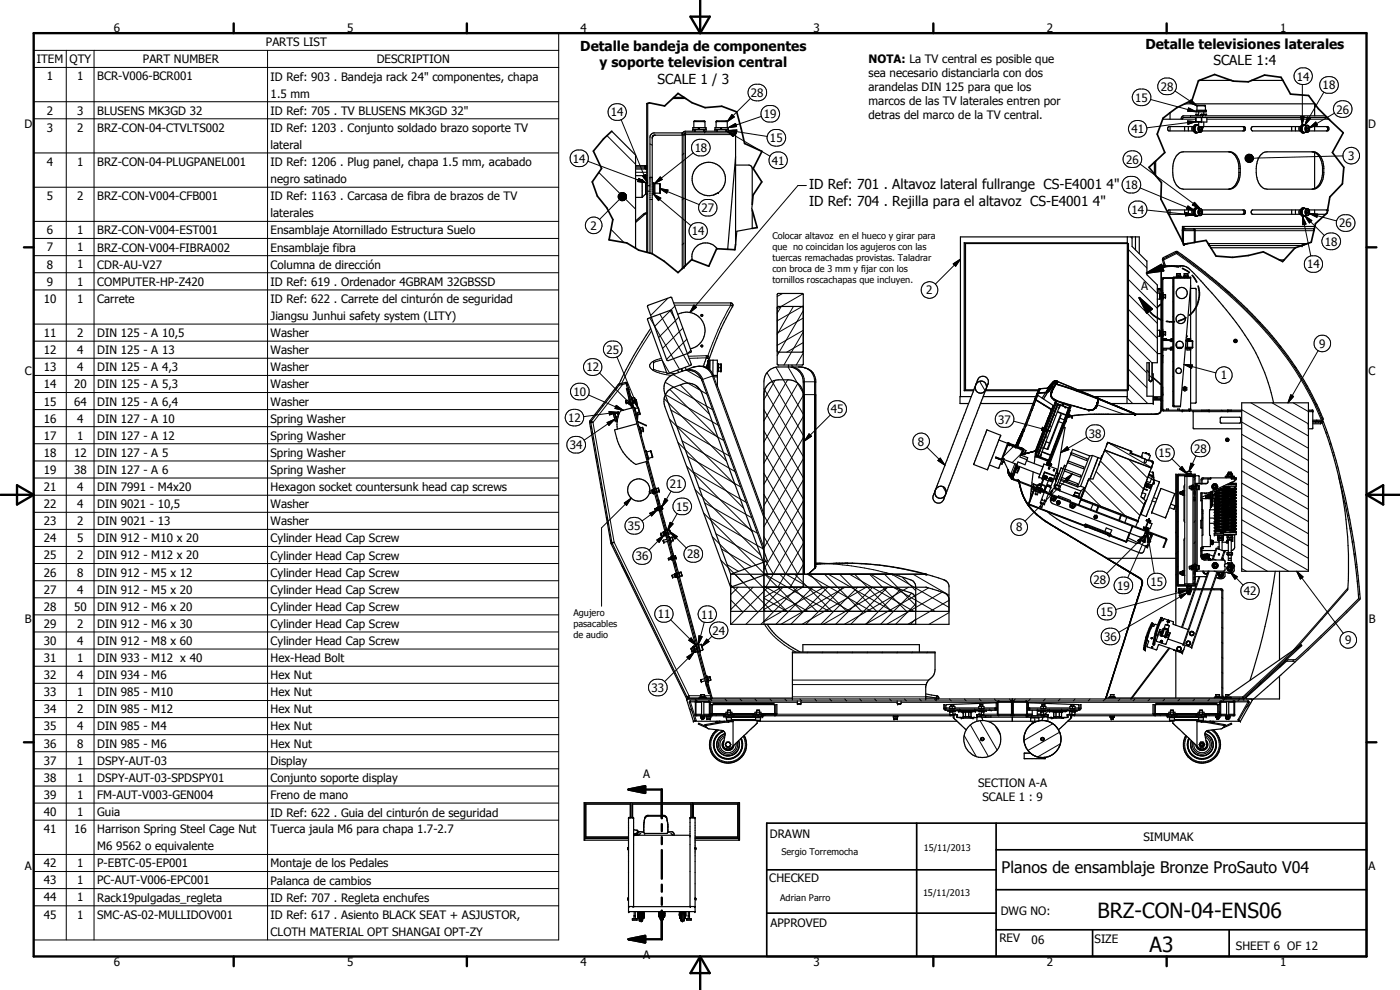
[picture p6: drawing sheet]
<svg xmlns="http://www.w3.org/2000/svg" width="420mm" height="297mm" viewBox="0 0 420 297" stroke-linecap="round" stroke-linejoin="round" font-family="sans-serif">
<defs><g id="words">
<g font-size="6.3">
<text x="329.4" y="275.4">BRZ-CON-04-ENS06</text>
<text x="345" y="285.6">A3</text>
</g>
<text font-size="4.8" x="300.6" y="261.8">Planos de ensamblaje Bronze ProSauto V04</text>
<g font-size="4.1">
<text x="174.1" y="15.2">Detalle bandeja de componentes</text>
<text x="343.8" y="14.6">Detalle televisiones laterales</text>
<text x="179.9" y="20.2">y soporte television central</text>
<text x="364.2" y="19.6">SCALE 1:4</text>
<text x="197.3" y="25.1">SCALE 1 / 3</text>
<text x="242.8" y="56.9">ID Ref: 701 . Altavoz lateral fullrange CS-E4001 4&quot;</text>
<text x="242.8" y="61.8">ID Ref: 704 . Rejilla para el altavoz CS-E4001 4&quot;</text>
</g>
<g font-size="3.5">
<text x="34.2" y="9.6">6</text>
<text x="104.2" y="9.6">5</text>
<text x="174.2" y="9.6">4</text>
<text x="244.2" y="9.6">3</text>
<text x="314.2" y="9.6">2</text>
<text x="384.2" y="9.6">1</text>
<text x="79.8" y="13.9">PARTS LIST</text>
<text x="11" y="19">ITEM</text>
<text x="20.8" y="19">QTY</text>
<text x="42.9" y="19">PART NUMBER</text>
<text x="113.1" y="19">DESCRIPTION</text>
<text x="260.6" y="19">NOTA: La TV central es posible que</text>
<text x="260.6" y="23.2">sea necesario distanciarla con dos</text>
<text x="14.1" y="24.1">1</text>
<text x="23.1" y="24.1">1</text>
<text x="29.2" y="24.1">BCR-V006-BCR001</text>
<text x="81.2" y="24.2">ID Ref: 903 . Bandeja rack 24&quot; componentes, chapa</text>
<text x="81.2" y="29.3">1.5 mm</text>
<text x="225.4" y="29.1">28</text>
<text x="260.6" y="27.4">arandelas DIN 125 para que los</text>
<text x="348.3" y="27.2">28</text>
<text x="389.2" y="24.2">14</text>
<text x="396.9" y="26.8">18</text>
<text x="14.1" y="34.4">2</text>
<text x="23.1" y="34.4">3</text>
<text x="29.2" y="34.4">BLUSENS MK3GD 32</text>
<text x="81.2" y="34.5">ID Ref: 705 . TV BLUSENS MK3GD 32&quot;</text>
<text x="183.3" y="34.9">14</text>
<text x="229.2" y="35.5">19</text>
<text x="260.6" y="31.6">marcos de las TV laterales entren por</text>
<text x="260.6" y="35.7">detras del marco de la TV central.</text>
<text x="340.7" y="30.5">15</text>
<text x="401.1" y="34.1">26</text>
<text x="7.3" y="38.4">D</text>
<text x="14.1" y="39.5">3</text>
<text x="23.1" y="39.5">2</text>
<text x="29.2" y="39.5">BRZ-CON-04-CTVLTS002</text>
<text x="81.2" y="39.6">ID Ref: 1203 . Conjunto soldado brazo soporte TV</text>
<text x="339.5" y="40">41</text>
<text x="410.6" y="38.4">D</text>
<text x="81.2" y="44.7">lateral</text>
<text x="208.5" y="45.6">18</text>
<text x="231.1" y="42.6">15</text>
<text x="14.1" y="49.8">4</text>
<text x="23.1" y="49.8">1</text>
<text x="29.2" y="49.8">BRZ-CON-04-PLUGPANEL001</text>
<text x="81.2" y="49.8">ID Ref: 1206 . Plug panel, chapa 1.5 mm, acabado</text>
<text x="171.9" y="48.8">14</text>
<text x="231.6" y="49.4">41</text>
<text x="337.9" y="49.1">26</text>
<text x="404.6" y="48">3</text>
<text x="81.2" y="54.9">negro satinado</text>
<text x="337.6" y="56.7">18</text>
<text x="14.1" y="60">5</text>
<text x="23.1" y="60.1">2</text>
<text x="29.2" y="60.1">BRZ-CON-V004-CFB001</text>
<text x="81.2" y="60.1">ID Ref: 1163 . Carcasa de fibra de brazos de TV</text>
<text x="81.2" y="65.2">laterales</text>
<text x="210.5" y="63.7">27</text>
<text x="339.5" y="64.1">14</text>
<text x="14.1" y="70.3">6</text>
<text x="23.1" y="70.3">1</text>
<text x="29.2" y="70.3">BRZ-CON-V004-EST001</text>
<text x="81.2" y="70.4">Ensamblaje Atornillado Estructura Suelo</text>
<text x="177.2" y="68.9">2</text>
<text x="207.6" y="70.6">14</text>
<text x="401.9" y="68.2">26</text>
<text x="14.1" y="75.4">7</text>
<text x="23.1" y="75.4">1</text>
<text x="29.2" y="75.5">BRZ-CON-V004-FIBRA002</text>
<text x="81.2" y="75.5">Ensamblaje fibra</text>
<text x="397.6" y="73.7">18</text>
<text x="14.1" y="80.6">8</text>
<text x="23.1" y="80.6">1</text>
<text x="29.2" y="80.6">CDR-AU-V27</text>
<text x="81.2" y="80.7">Columna de dirección</text>
<text x="392.2" y="80.6">14</text>
<text x="14.1" y="85.7">9</text>
<text x="23.1" y="85.7">1</text>
<text x="29.2" y="85.7">COMPUTER-HP-Z420</text>
<text x="81.2" y="85.8">ID Ref: 619 . Ordenador 4GBRAM 32GBSSD</text>
<text x="278" y="88.3">2</text>
<text x="342.5" y="87.1">A</text>
<text x="13.2" y="90.8">10</text>
<text x="23.1" y="90.8">1</text>
<text x="29.2" y="90.8">Carrete</text>
<text x="81.2" y="91">ID Ref: 622 . Carrete del cinturón de seguridad</text>
<text x="13.2" y="101.1">11</text>
<text x="23.1" y="101.1">2</text>
<text x="29.2" y="101.1">DIN 125 - A 10,5</text>
<text x="81.2" y="96.1">Jiangsu Junhui safety system (LITY)</text>
<text x="81.2" y="101.2">Washer</text>
<text x="13.2" y="106.3">12</text>
<text x="23.1" y="106.2">4</text>
<text x="29.2" y="106.3">DIN 125 - A 13</text>
<text x="81.2" y="106.3">Washer</text>
<text x="182" y="106.1">25</text>
<text x="395.9" y="104.4">9</text>
<text x="7.4" y="112.6">C</text>
<text x="13.2" y="111.4">13</text>
<text x="23.1" y="111.4">4</text>
<text x="29.2" y="111.4">DIN 125 - A 4,3</text>
<text x="81.2" y="111.4">Washer</text>
<text x="176" y="111.5">12</text>
<text x="366.3" y="113.8">1</text>
<text x="410.7" y="112.6">C</text>
<text x="13.2" y="116.5">14</text>
<text x="22.2" y="116.5">20</text>
<text x="29.2" y="116.5">DIN 125 - A 5,3</text>
<text x="81.2" y="116.5">Washer</text>
<text x="172.2" y="118.8">10</text>
<text x="13.2" y="121.7">15</text>
<text x="22.2" y="121.7">64</text>
<text x="29.2" y="121.7">DIN 125 - A 6,4</text>
<text x="81.2" y="121.7">Washer</text>
<text x="249.4" y="124">45</text>
<text x="13.2" y="126.8">16</text>
<text x="13.2" y="131.9">17</text>
<text x="23.1" y="126.8">4</text>
<text x="23.1" y="131.9">1</text>
<text x="29.2" y="126.8">DIN 127 - A 10</text>
<text x="29.2" y="132">DIN 127 - A 12</text>
<text x="81.2" y="126.8">Spring Washer</text>
<text x="81.2" y="132">Spring Washer</text>
<text x="170.5" y="126.7">12</text>
<text x="299.6" y="127.1">37</text>
<text x="326.8" y="131.3">38</text>
<text x="13.2" y="137.1">18</text>
<text x="22.2" y="137.1">12</text>
<text x="29.2" y="137.1">DIN 127 - A 5</text>
<text x="81.2" y="137.1">Spring Washer</text>
<text x="171" y="134.8">34</text>
<text x="275.5" y="133.8">8</text>
<text x="347.7" y="137.2">15</text>
<text x="358.4" y="135.8">28</text>
<text x="13.2" y="142.2">19</text>
<text x="22.2" y="142.2">38</text>
<text x="29.2" y="142.2">DIN 127 - A 6</text>
<text x="81.2" y="142.2">Spring Washer</text>
<text x="13.2" y="147.3">21</text>
<text x="23.1" y="147.3">4</text>
<text x="29.2" y="147.3">DIN 7991 - M4x20</text>
<text x="81.2" y="147.4">Hexagon socket countersunk head cap screws</text>
<text x="201" y="146.6">21</text>
<text x="13.2" y="152.4">22</text>
<text x="23.1" y="152.4">4</text>
<text x="29.2" y="152.4">DIN 9021 - 10,5</text>
<text x="81.2" y="152.4">Washer</text>
<text x="202.9" y="153.2">15</text>
<text x="13.2" y="157.6">23</text>
<text x="23.1" y="157.6">2</text>
<text x="29.2" y="157.6">DIN 9021 - 13</text>
<text x="81.2" y="157.6">Washer</text>
<text x="188.5" y="159">35</text>
<text x="304.9" y="159.5">8</text>
<text x="13.2" y="162.7">24</text>
<text x="13.2" y="167.9">25</text>
<text x="23.1" y="162.7">5</text>
<text x="23.1" y="167.9">2</text>
<text x="29.2" y="162.7">DIN 912 - M10 x 20</text>
<text x="29.2" y="167.9">DIN 912 - M12 x 20</text>
<text x="81.2" y="162.7">Cylinder Head Cap Screw</text>
<text x="81.2" y="167.9">Cylinder Head Cap Screw</text>
<text x="206.2" y="167.5">28</text>
<text x="13.2" y="173">26</text>
<text x="23.1" y="173">8</text>
<text x="29.2" y="173">DIN 912 - M5 x 12</text>
<text x="81.2" y="173">Cylinder Head Cap Screw</text>
<text x="190.8" y="168.1">36</text>
<text x="13.2" y="178.1">27</text>
<text x="23.1" y="178.1">4</text>
<text x="29.2" y="178.1">DIN 912 - M5 x 20</text>
<text x="81.2" y="178.1">Cylinder Head Cap Screw</text>
<text x="328.2" y="175.2">28</text>
<text x="335.3" y="177">19</text>
<text x="345.3" y="175.8">15</text>
<text x="373.2" y="178.6">42</text>
<text x="13.2" y="183.3">28</text>
<text x="22.2" y="183.3">50</text>
<text x="29.2" y="183.3">DIN 912 - M6 x 20</text>
<text x="81.2" y="183.3">Cylinder Head Cap Screw</text>
<text x="197.4" y="185.5">11</text>
<text x="210.4" y="185.6">11</text>
<text x="330.2" y="184.8">15</text>
<text x="7.4" y="186.9">B</text>
<text x="13.2" y="188.4">29</text>
<text x="23.1" y="188.4">2</text>
<text x="29.2" y="188.4">DIN 912 - M6 x 30</text>
<text x="81.2" y="188.4">Cylinder Head Cap Screw</text>
<text x="213.8" y="190.4">24</text>
<text x="410.8" y="186.9">B</text>
<text x="13.2" y="193.5">30</text>
<text x="23.1" y="193.5">4</text>
<text x="29.2" y="193.5">DIN 912 - M8 x 60</text>
<text x="81.2" y="193.5">Cylinder Head Cap Screw</text>
<text x="331.3" y="192.3">36</text>
<text x="403.7" y="193.3">9</text>
<text x="13.2" y="198.6">31</text>
<text x="13.2" y="203.8">32</text>
<text x="23.1" y="198.6">1</text>
<text x="23.1" y="203.8">4</text>
<text x="29.2" y="198.6">DIN 933 - M12 x 40</text>
<text x="29.2" y="203.8">DIN 934 - M6</text>
<text x="81.2" y="198.7">Hex-Head Bolt</text>
<text x="81.2" y="203.8">Hex Nut</text>
<text x="13.2" y="208.9">33</text>
<text x="23.1" y="208.9">1</text>
<text x="29.2" y="208.9">DIN 985 - M10</text>
<text x="81.2" y="208.9">Hex Nut</text>
<text x="195.5" y="207.6">33</text>
<text x="13.2" y="214">34</text>
<text x="23.1" y="214">2</text>
<text x="29.2" y="214">DIN 985 - M12</text>
<text x="81.2" y="214">Hex Nut</text>
<text x="13.2" y="219.2">35</text>
<text x="23.1" y="219.1">4</text>
<text x="29.2" y="219.2">DIN 985 - M4</text>
<text x="81.2" y="219.1">Hex Nut</text>
<text x="13.2" y="224.3">36</text>
<text x="23.1" y="224.3">8</text>
<text x="29.2" y="224.3">DIN 985 - M6</text>
<text x="81.2" y="224.3">Hex Nut</text>
<text x="13.2" y="229.4">37</text>
<text x="23.1" y="229.4">1</text>
<text x="29.2" y="229.4">DSPY-AUT-03</text>
<text x="81.2" y="229.5">Display</text>
<text x="193" y="233.4">A</text>
<text x="13.2" y="234.6">38</text>
<text x="13.2" y="239.7">39</text>
<text x="23.1" y="234.6">1</text>
<text x="23.1" y="239.7">1</text>
<text x="29.2" y="234.6">DSPY-AUT-03-SPDSPY01</text>
<text x="29.2" y="239.7">FM-AUT-V003-GEN004</text>
<text x="81.2" y="234.6">Conjunto soporte display</text>
<text x="81.2" y="239.7">Freno de mano</text>
<text x="293.6" y="236.1">SECTION A-A</text>
<text x="13.2" y="244.9">40</text>
<text x="23.1" y="244.8">1</text>
<text x="29.2" y="244.9">Guia</text>
<text x="81.2" y="245">ID Ref: 622 . Guia del cinturón de seguridad</text>
<text x="294.8" y="240.2">SCALE 1 : 9</text>
<text x="13.2" y="249.9">41</text>
<text x="22.2" y="250">16</text>
<text x="29.2" y="250">Harrison Spring Steel Cage Nut</text>
<text x="81.2" y="250">Tuerca jaula M6 para chapa 1.7-2.7</text>
<text x="231" y="251.5">DRAWN</text>
<text x="29.2" y="255.1">M6 9562 o equivalente</text>
<text x="343.1" y="252.3">SIMUMAK</text>
<text x="7.4" y="261.1">A</text>
<text x="13.2" y="260.2">42</text>
<text x="23.1" y="260.2">1</text>
<text x="29.2" y="260.2">P-EBTC-05-EP001</text>
<text x="81.2" y="260.3">Montaje de los Pedales</text>
<text x="410.7" y="261.1">A</text>
<text x="13.2" y="265.3">43</text>
<text x="23.1" y="265.3">1</text>
<text x="29.2" y="265.3">PC-AUT-V006-EPC001</text>
<text x="81.2" y="265.4">Palanca de cambios</text>
<text x="230.9" y="264.6">CHECKED</text>
<text x="13.2" y="270.5">44</text>
<text x="13.2" y="275.6">45</text>
<text x="23.1" y="270.5">1</text>
<text x="23.1" y="275.6">1</text>
<text x="29.2" y="270.5">Rack19pulgadas_regleta</text>
<text x="29.2" y="275.6">SMC-AS-02-MULLIDOV001</text>
<text x="81.2" y="270.6">ID Ref: 707 . Regleta enchufes</text>
<text x="81.2" y="275.7">ID Ref: 617 . Asiento BLACK SEAT + ASJUSTOR,</text>
<text x="300.3" y="274.5">DWG NO:</text>
<text x="81.2" y="280.8">CLOTH MATERIAL OPT SHANGAI OPT-ZY</text>
<text x="231.3" y="278.3">APPROVED</text>
<text x="193" y="287.8">A</text>
<text x="299.9" y="282.6">REV</text>
<text x="309.6" y="283.3">06</text>
<text x="328.5" y="283.1">SIZE</text>
<text x="370.9" y="285.1">SHEET 6 OF 12</text>
<text x="34.2" y="289.9">6</text>
<text x="104.2" y="289.9">5</text>
<text x="174.2" y="289.9">4</text>
<text x="244.2" y="289.9">3</text>
<text x="314.2" y="289.9">2</text>
<text x="384.2" y="289.9">1</text>
</g>
<g font-size="2.7">
<text x="231.8" y="71.7">Colocar altavoz en el hueco y girar para</text>
<text x="231.8" y="75">que no coincidan los agujeros con las</text>
<text x="231.8" y="78.3">tuercas remachadas provistas. Taladrar</text>
<text x="231.8" y="81.6">con broca de 3 mm y fijar con los</text>
<text x="231.8" y="84.9">tornillos roscachapas que incluyen.</text>
<text x="172.1" y="184.7">Agujero</text>
<text x="172.1" y="188">pasacables</text>
<text x="172.1" y="191.3">de audio</text>
<text x="234.5" y="256.6">Sergio Torremocha</text>
<text x="277.2" y="255.3">15/11/2013</text>
<text x="277" y="268.7">15/11/2013</text>
<text x="234.1" y="270.3">Adrian Parro</text>
</g>
</g></defs>
<g fill="#000">
<circle cx="204.8" cy="39.9" r=".18"/>
<circle cx="207.9" cy="38.9" r=".18"/>
<circle cx="211.4" cy="36.3" r=".18"/>
<circle cx="211.9" cy="38.3" r=".18"/>
<circle cx="214.6" cy="38.9" r=".18"/>
<circle cx="218.5" cy="38.3" r=".18"/>
<circle cx="360.1" cy="38.3" r=".18"/>
<circle cx="360.6" cy="36.5" r=".18"/>
<circle cx="361.1" cy="38.1" r=".18"/>
<circle cx="361.6" cy="31.6" r=".18"/>
<circle cx="192.7" cy="53.9" r=".18"/>
<circle cx="198.2" cy="57.8" r=".18"/>
<circle cx="205.3" cy="40.4" r=".18"/>
<circle cx="215.6" cy="57.8" r=".18"/>
<circle cx="354.2" cy="79.8" r=".18"/>
<circle cx="355.2" cy="73.1" r=".25"/>
<circle cx="355.2" cy="73.3" r=".25"/>
<circle cx="355.4" cy="73.3" r=".25"/>
<circle cx="390.8" cy="73.7" r=".25"/>
<circle cx="398.4" cy="63" r=".18"/>
<circle cx="205.3" cy="80.1" r=".25"/>
<circle cx="348" cy="99.1" r=".18"/>
<circle cx="348.3" cy="99.4" r=".18"/>
<circle cx="348.3" cy="88.3" r=".18"/>
<circle cx="348.3" cy="89.4" r=".18"/>
<circle cx="348.8" cy="87.8" r=".18"/>
<circle cx="349" cy="87.8" r=".18"/>
<circle cx="349.1" cy="89.4" r=".18"/>
<circle cx="349.1" cy="88.3" r=".18"/>
<circle cx="349.1" cy="99.4" r=".18"/>
<circle cx="349.8" cy="99.6" r=".18"/>
<circle cx="352" cy="83.3" r=".18"/>
<circle cx="353.2" cy="83.1" r=".18"/>
<circle cx="354.2" cy="83.1" r=".18"/>
<circle cx="354.2" cy="82.1" r=".18"/>
<circle cx="354.4" cy="82.8" r=".18"/>
<circle cx="355.3" cy="82.8" r=".18"/>
<circle cx="355.3" cy="83" r=".18"/>
<circle cx="355.4" cy="83.1" r=".18"/>
<circle cx="356.4" cy="83.1" r=".18"/>
<circle cx="189.5" cy="119.1" r=".18"/>
<circle cx="190.4" cy="119.4" r=".18"/>
<circle cx="212.4" cy="108.2" r=".18"/>
<circle cx="212.8" cy="108.2" r=".18"/>
<circle cx="216.4" cy="111.4" r=".18"/>
<circle cx="216.4" cy="109.3" r=".18"/>
<circle cx="311.2" cy="118.2" r=".18"/>
<circle cx="311.3" cy="118.2" r=".18"/>
<circle cx="311.4" cy="118.6" r=".18"/>
<circle cx="311.7" cy="116.9" r=".18"/>
<circle cx="312" cy="116.7" r=".18"/>
<circle cx="312.1" cy="116.6" r=".18"/>
<circle cx="314.5" cy="116.7" r=".18"/>
<circle cx="314.6" cy="116.6" r=".18"/>
<circle cx="314.7" cy="116.5" r=".18"/>
<circle cx="315.4" cy="118.2" r=".18"/>
<circle cx="315.4" cy="118" r=".18"/>
<circle cx="315.5" cy="117.9" r=".18"/>
<circle cx="315.5" cy="117.6" r=".18"/>
<circle cx="315.6" cy="117.9" r=".18"/>
<circle cx="315.6" cy="117.5" r=".18"/>
<circle cx="315.6" cy="115.4" r=".18"/>
<circle cx="315.7" cy="117.6" r=".18"/>
<circle cx="315.8" cy="114.9" r=".18"/>
<circle cx="316" cy="114.7" r=".18"/>
<circle cx="316.1" cy="114.7" r=".18"/>
<circle cx="316.2" cy="119.8" r=".18"/>
<circle cx="316.3" cy="114.6" r=".18"/>
<circle cx="316.8" cy="114.4" r=".18"/>
<circle cx="316.8" cy="114.5" r=".18"/>
<circle cx="316.9" cy="114.3" r=".18"/>
<circle cx="317" cy="114.8" r=".18"/>
<circle cx="317.1" cy="114.7" r=".18"/>
<circle cx="317.2" cy="114.6" r=".18"/>
<circle cx="317.2" cy="114.5" r=".18"/>
<circle cx="317.3" cy="114.4" r=".18"/>
<circle cx="317.3" cy="114.6" r=".18"/>
<circle cx="317.3" cy="114.5" r=".18"/>
<circle cx="317.4" cy="114.5" r=".18"/>
<circle cx="329.4" cy="119.6" r=".18"/>
<circle cx="329.5" cy="119.5" r=".18"/>
<circle cx="329.5" cy="119.6" r=".18"/>
<circle cx="329.5" cy="119.9" r=".18"/>
<circle cx="329.5" cy="119.7" r=".18"/>
<circle cx="329.6" cy="119.8" r=".18"/>
<circle cx="329.6" cy="119.7" r=".18"/>
<circle cx="329.6" cy="119.5" r=".18"/>
<circle cx="348.3" cy="100.5" r=".18"/>
<circle cx="348.8" cy="118.4" r=".18"/>
<circle cx="349" cy="118.4" r=".18"/>
<circle cx="349.1" cy="100.5" r=".18"/>
<circle cx="349.8" cy="100.4" r=".18"/>
<circle cx="351.2" cy="101.9" r=".18"/>
<circle cx="351.2" cy="104.7" r=".18"/>
<circle cx="351.2" cy="102.2" r=".18"/>
<circle cx="356.5" cy="102.2" r=".18"/>
<circle cx="357.3" cy="104.5" r=".18"/>
<circle cx="357.3" cy="102.2" r=".18"/>
<circle cx="357.3" cy="101.9" r=".18"/>
<circle cx="357.3" cy="104.7" r=".18"/>
<circle cx="184.6" cy="124.2" r=".18"/>
<circle cx="184.6" cy="126.2" r=".18"/>
<circle cx="185.1" cy="126.1" r=".18"/>
<circle cx="185.2" cy="126.2" r=".18"/>
<circle cx="185.3" cy="123.7" r=".18"/>
<circle cx="185.6" cy="123.6" r=".18"/>
<circle cx="187.8" cy="120.3" r=".18"/>
<circle cx="187.9" cy="120.9" r=".18"/>
<circle cx="190.5" cy="122.3" r=".18"/>
<circle cx="191.6" cy="122.5" r=".18"/>
<circle cx="191.9" cy="128" r=".18"/>
<circle cx="192.1" cy="124.1" r=".18"/>
<circle cx="192.4" cy="129.9" r=".18"/>
<circle cx="192.5" cy="129.5" r=".18"/>
<circle cx="193.1" cy="129.2" r=".18"/>
<circle cx="195.4" cy="135.4" r=".18"/>
<circle cx="195.9" cy="137" r=".18"/>
<circle cx="300.3" cy="130.6" r=".18"/>
<circle cx="303.9" cy="133.9" r=".18"/>
<circle cx="304.9" cy="134.2" r=".18"/>
<circle cx="305" cy="134" r=".18"/>
<circle cx="306.8" cy="134.5" r=".18"/>
<circle cx="307.1" cy="134.7" r=".18"/>
<circle cx="307.5" cy="136.1" r=".18"/>
<circle cx="310.8" cy="135.3" r=".18"/>
<circle cx="312" cy="135.4" r=".18"/>
<circle cx="314.1" cy="139.2" r=".18"/>
<circle cx="314.6" cy="125.5" r=".18"/>
<circle cx="314.7" cy="138.2" r=".18"/>
<circle cx="314.8" cy="138.1" r=".18"/>
<circle cx="314.9" cy="138.1" r=".18"/>
<circle cx="315.2" cy="139" r=".18"/>
<circle cx="315.3" cy="136.7" r=".18"/>
<circle cx="315.4" cy="136.5" r=".18"/>
<circle cx="315.5" cy="139.2" r=".18"/>
<circle cx="316.1" cy="121.7" r=".18"/>
<circle cx="316.8" cy="120.3" r=".18"/>
<circle cx="317.1" cy="122.2" r=".18"/>
<circle cx="319.4" cy="126.7" r=".18"/>
<circle cx="319.5" cy="139.6" r=".18"/>
<circle cx="319.5" cy="126.4" r=".18"/>
<circle cx="319.7" cy="122.1" r=".18"/>
<circle cx="319.7" cy="122" r=".18"/>
<circle cx="320" cy="124.5" r=".18"/>
<circle cx="320" cy="126.2" r=".18"/>
<circle cx="320.1" cy="124.8" r=".18"/>
<circle cx="320.4" cy="138.8" r=".18"/>
<circle cx="320.4" cy="123.6" r=".18"/>
<circle cx="320.5" cy="123.6" r=".18"/>
<circle cx="320.6" cy="138.3" r=".18"/>
<circle cx="321.3" cy="136.3" r=".18"/>
<circle cx="321.5" cy="135.8" r=".18"/>
<circle cx="321.7" cy="125.3" r=".18"/>
<circle cx="321.8" cy="125.3" r=".18"/>
<circle cx="326.8" cy="123.1" r=".18"/>
<circle cx="328.7" cy="122.1" r=".18"/>
<circle cx="328.9" cy="122.2" r=".18"/>
<circle cx="329" cy="121.8" r=".18"/>
<circle cx="329" cy="122" r=".18"/>
<circle cx="329.1" cy="121.8" r=".18"/>
<circle cx="329.1" cy="121.7" r=".18"/>
<circle cx="329.3" cy="120.9" r=".18"/>
<circle cx="329.3" cy="120.8" r=".18"/>
<circle cx="329.3" cy="120.7" r=".18"/>
<circle cx="329.5" cy="120.3" r=".18"/>
<circle cx="329.5" cy="120.9" r=".18"/>
<circle cx="329.5" cy="120.1" r=".18"/>
<circle cx="329.6" cy="120.4" r=".18"/>
<circle cx="329.6" cy="120" r=".18"/>
<circle cx="329.8" cy="139.4" r=".18"/>
<circle cx="331.5" cy="135.1" r=".18"/>
<circle cx="332.1" cy="133.7" r=".18"/>
<circle cx="332.3" cy="133" r=".18"/>
<circle cx="333.4" cy="133.1" r=".18"/>
<circle cx="340.5" cy="124.2" r=".18"/>
<circle cx="340.6" cy="124.2" r=".18"/>
<circle cx="340.7" cy="124.2" r=".18"/>
<circle cx="340.8" cy="124.3" r=".18"/>
<circle cx="343.9" cy="135.8" r=".18"/>
<circle cx="344.1" cy="135.9" r=".18"/>
<circle cx="344.6" cy="136.1" r=".18"/>
<circle cx="344.8" cy="136.2" r=".18"/>
<circle cx="345.8" cy="138.6" r=".18"/>
<circle cx="346.1" cy="121.1" r=".18"/>
<circle cx="354.8" cy="123.3" r=".18"/>
<circle cx="354.8" cy="123.1" r=".18"/>
<circle cx="357" cy="123.1" r=".18"/>
<circle cx="357.3" cy="122.8" r=".18"/>
<circle cx="358.1" cy="123.3" r=".18"/>
<circle cx="362.9" cy="123.1" r=".18"/>
<circle cx="362.9" cy="123.3" r=".18"/>
<circle cx="368.5" cy="123.3" r=".18"/>
<circle cx="368.5" cy="123.1" r=".18"/>
<circle cx="392.7" cy="127.2" r=".18"/>
<circle cx="394" cy="123.3" r=".18"/>
<circle cx="394" cy="123.1" r=".18"/>
<circle cx="396.7" cy="126.5" r=".18"/>
<circle cx="194.9" cy="147.5" r=".18"/>
<circle cx="195.6" cy="147.1" r=".18"/>
<circle cx="195.8" cy="146.9" r=".18"/>
<circle cx="196.1" cy="148" r=".18"/>
<circle cx="196.2" cy="146.8" r=".18"/>
<circle cx="196.5" cy="147.9" r=".18"/>
<circle cx="196.7" cy="153" r=".18"/>
<circle cx="197.3" cy="153" r=".18"/>
<circle cx="197.3" cy="152.3" r=".18"/>
<circle cx="197.4" cy="152.2" r=".18"/>
<circle cx="197.6" cy="153" r=".18"/>
<circle cx="197.8" cy="152.9" r=".18"/>
<circle cx="197.9" cy="147.4" r=".18"/>
<circle cx="198.4" cy="152.1" r=".18"/>
<circle cx="198.6" cy="152.5" r=".18"/>
<circle cx="198.6" cy="151.8" r=".18"/>
<circle cx="198.7" cy="151.8" r=".18"/>
<circle cx="198.8" cy="152.7" r=".18"/>
<circle cx="199.2" cy="159.5" r=".18"/>
<circle cx="199.6" cy="159.4" r=".18"/>
<circle cx="199.7" cy="159.3" r=".18"/>
<circle cx="200.3" cy="159.1" r=".18"/>
<circle cx="201" cy="159.1" r=".18"/>
<circle cx="302.7" cy="141.7" r=".18"/>
<circle cx="303.1" cy="142.2" r=".18"/>
<circle cx="303.3" cy="142.5" r=".18"/>
<circle cx="303.8" cy="142.3" r=".18"/>
<circle cx="303.9" cy="142.9" r=".18"/>
<circle cx="304.1" cy="143.3" r=".18"/>
<circle cx="304.1" cy="142.9" r=".18"/>
<circle cx="304.1" cy="143.4" r=".18"/>
<circle cx="304.1" cy="143" r=".18"/>
<circle cx="304.5" cy="141.6" r=".18"/>
<circle cx="305" cy="140.4" r=".18"/>
<circle cx="305.1" cy="140.5" r=".18"/>
<circle cx="305.6" cy="144.1" r=".18"/>
<circle cx="305.6" cy="144.2" r=".18"/>
<circle cx="305.7" cy="140.8" r=".18"/>
<circle cx="305.9" cy="140.4" r=".18"/>
<circle cx="308.8" cy="151.3" r=".18"/>
<circle cx="310" cy="145.3" r=".18"/>
<circle cx="310.1" cy="145.9" r=".18"/>
<circle cx="310.1" cy="145.2" r=".18"/>
<circle cx="310.7" cy="148.2" r=".18"/>
<circle cx="310.8" cy="146.9" r=".18"/>
<circle cx="311.6" cy="145.5" r=".18"/>
<circle cx="311.8" cy="143.2" r=".18"/>
<circle cx="312.1" cy="147.7" r=".18"/>
<circle cx="312.1" cy="147.4" r=".18"/>
<circle cx="312.2" cy="147.4" r=".18"/>
<circle cx="312.2" cy="150.7" r=".18"/>
<circle cx="312.2" cy="147.7" r=".18"/>
<circle cx="312.7" cy="149.9" r=".18"/>
<circle cx="312.7" cy="143.6" r=".18"/>
<circle cx="312.7" cy="149.8" r=".18"/>
<circle cx="312.8" cy="143.6" r=".18"/>
<circle cx="313" cy="147.1" r=".18"/>
<circle cx="313.4" cy="150.2" r=".18"/>
<circle cx="313.4" cy="143.2" r=".18"/>
<circle cx="313.5" cy="151.2" r=".18"/>
<circle cx="313.8" cy="150.2" r=".18"/>
<circle cx="314.1" cy="143.5" r=".18"/>
<circle cx="314.1" cy="147.6" r=".18"/>
<circle cx="315.4" cy="146.2" r=".18"/>
<circle cx="315.4" cy="149.6" r=".18"/>
<circle cx="315.5" cy="144" r=".18"/>
<circle cx="315.6" cy="148.8" r=".18"/>
<circle cx="315.7" cy="147.3" r=".18"/>
<circle cx="315.9" cy="147.1" r=".18"/>
<circle cx="316.4" cy="145.8" r=".18"/>
<circle cx="316.6" cy="150.1" r=".18"/>
<circle cx="316.7" cy="149.9" r=".18"/>
<circle cx="316.8" cy="143.9" r=".18"/>
<circle cx="317" cy="149.4" r=".18"/>
<circle cx="317" cy="145.5" r=".18"/>
<circle cx="318" cy="146.9" r=".18"/>
<circle cx="318" cy="147.1" r=".18"/>
<circle cx="321.1" cy="151.8" r=".18"/>
<circle cx="321.2" cy="150.9" r=".18"/>
<circle cx="321.3" cy="151" r=".18"/>
<circle cx="322.1" cy="148.6" r=".18"/>
<circle cx="322.5" cy="152" r=".18"/>
<circle cx="322.7" cy="151.6" r=".18"/>
<circle cx="322.7" cy="147.7" r=".18"/>
<circle cx="322.9" cy="151.6" r=".18"/>
<circle cx="323.8" cy="149" r=".18"/>
<circle cx="324.4" cy="149.8" r=".18"/>
<circle cx="324.4" cy="149.7" r=".18"/>
<circle cx="324.4" cy="149.6" r=".18"/>
<circle cx="325.7" cy="158" r=".18"/>
<circle cx="341.5" cy="156.3" r=".18"/>
<circle cx="343.3" cy="158.2" r=".18"/>
<circle cx="343.9" cy="158.9" r=".18"/>
<circle cx="343.9" cy="158.7" r=".18"/>
<circle cx="344.1" cy="146" r=".18"/>
<circle cx="344.1" cy="156" r=".18"/>
<circle cx="344.1" cy="158.2" r=".18"/>
<circle cx="344.2" cy="159" r=".18"/>
<circle cx="344.5" cy="158.5" r=".18"/>
<circle cx="344.9" cy="156.3" r=".18"/>
<circle cx="345" cy="156.2" r=".18"/>
<circle cx="345" cy="155.7" r=".18"/>
<circle cx="345" cy="156.1" r=".18"/>
<circle cx="345.1" cy="156.8" r=".18"/>
<circle cx="345.3" cy="156.3" r=".18"/>
<circle cx="345.3" cy="156.2" r=".18"/>
<circle cx="345.5" cy="140.4" r=".18"/>
<circle cx="345.6" cy="153.8" r=".18"/>
<circle cx="345.6" cy="140.1" r=".18"/>
<circle cx="345.9" cy="142.7" r=".18"/>
<circle cx="346.2" cy="143.2" r=".18"/>
<circle cx="346.4" cy="144" r=".18"/>
<circle cx="354.7" cy="147.4" r=".18"/>
<circle cx="354.9" cy="147.4" r=".18"/>
<circle cx="356.2" cy="142.1" r=".18"/>
<circle cx="357" cy="145.9" r=".18"/>
<circle cx="357.5" cy="146.7" r=".18"/>
<circle cx="357.7" cy="146.7" r=".18"/>
<circle cx="358.2" cy="145.6" r=".18"/>
<circle cx="358.3" cy="149.9" r=".18"/>
<circle cx="358.7" cy="149.9" r=".18"/>
<circle cx="359" cy="145.2" r=".18"/>
<circle cx="359.2" cy="145.6" r=".18"/>
<circle cx="359.8" cy="146.7" r=".18"/>
<circle cx="360.5" cy="156.1" r=".18"/>
<circle cx="360.5" cy="150.1" r=".18"/>
<circle cx="361.9" cy="149.3" r=".18"/>
<circle cx="361.9" cy="148.8" r=".18"/>
<circle cx="361.9" cy="149.4" r=".18"/>
<circle cx="361.9" cy="148.7" r=".18"/>
<circle cx="362.7" cy="148.5" r=".18"/>
<circle cx="363" cy="148.5" r=".18"/>
<circle cx="363" cy="148.4" r=".18"/>
<circle cx="363.3" cy="143.4" r=".18"/>
<circle cx="363.8" cy="151.6" r=".18"/>
<circle cx="363.9" cy="151.6" r=".18"/>
<circle cx="364.1" cy="148.4" r=".18"/>
<circle cx="364.4" cy="160" r=".18"/>
<circle cx="364.6" cy="151.4" r=".18"/>
<circle cx="364.8" cy="158.5" r=".18"/>
<circle cx="364.8" cy="150.2" r=".18"/>
<circle cx="364.8" cy="152.1" r=".18"/>
<circle cx="364.8" cy="153" r=".18"/>
<circle cx="364.8" cy="148.4" r=".18"/>
<circle cx="364.8" cy="149.3" r=".18"/>
<circle cx="364.8" cy="151.1" r=".18"/>
<circle cx="364.8" cy="153.9" r=".18"/>
<circle cx="364.8" cy="157.6" r=".18"/>
<circle cx="364.8" cy="147.4" r=".18"/>
<circle cx="364.8" cy="155.7" r=".18"/>
<circle cx="364.8" cy="156.7" r=".18"/>
<circle cx="364.8" cy="159.4" r=".18"/>
<circle cx="365.9" cy="146.9" r=".18"/>
<circle cx="366.3" cy="159.8" r=".18"/>
<circle cx="367.4" cy="157.5" r=".18"/>
<circle cx="367.4" cy="156.6" r=".18"/>
<circle cx="367.4" cy="149.2" r=".18"/>
<circle cx="367.6" cy="150.1" r=".18"/>
<circle cx="367.6" cy="152.8" r=".18"/>
<circle cx="367.6" cy="154.7" r=".18"/>
<circle cx="367.6" cy="156.5" r=".18"/>
<circle cx="367.6" cy="157.5" r=".18"/>
<circle cx="367.6" cy="159.3" r=".18"/>
<circle cx="367.6" cy="146.4" r=".18"/>
<circle cx="367.6" cy="147.3" r=".18"/>
<circle cx="367.6" cy="151" r=".18"/>
<circle cx="367.6" cy="151.9" r=".18"/>
<circle cx="367.6" cy="155.6" r=".18"/>
<circle cx="367.6" cy="158.4" r=".18"/>
<circle cx="367.6" cy="149.1" r=".18"/>
<circle cx="367.8" cy="150.4" r=".18"/>
<circle cx="367.9" cy="156.8" r=".18"/>
<circle cx="367.9" cy="152.2" r=".18"/>
<circle cx="367.9" cy="157.7" r=".18"/>
<circle cx="367.9" cy="151.3" r=".18"/>
<circle cx="367.9" cy="154.1" r=".18"/>
<circle cx="367.9" cy="154.9" r=".18"/>
<circle cx="367.9" cy="153.1" r=".18"/>
<circle cx="367.9" cy="148.5" r=".18"/>
<circle cx="367.9" cy="155.9" r=".18"/>
<circle cx="368.2" cy="156" r=".18"/>
<circle cx="368.3" cy="148.3" r=".18"/>
<circle cx="368.4" cy="154.7" r=".18"/>
<circle cx="368.5" cy="151.8" r=".18"/>
<circle cx="368.5" cy="151.1" r=".18"/>
<circle cx="368.5" cy="142" r=".18"/>
<circle cx="368.5" cy="142.3" r=".18"/>
<circle cx="368.5" cy="153.2" r=".18"/>
<circle cx="368.5" cy="149.1" r=".18"/>
<circle cx="368.5" cy="148.4" r=".18"/>
<circle cx="368.6" cy="150.9" r=".18"/>
<circle cx="368.6" cy="150.4" r=".18"/>
<circle cx="369.5" cy="141.7" r=".18"/>
<circle cx="369.5" cy="154.5" r=".18"/>
<circle cx="369.5" cy="147.6" r=".18"/>
<circle cx="369.6" cy="143.4" r=".18"/>
<circle cx="369.7" cy="150" r=".18"/>
<circle cx="369.7" cy="142" r=".18"/>
<circle cx="369.7" cy="142.3" r=".18"/>
<circle cx="369.7" cy="152.7" r=".18"/>
<circle cx="369.7" cy="152" r=".18"/>
<circle cx="369.7" cy="147.3" r=".18"/>
<circle cx="369.8" cy="154.7" r=".18"/>
<circle cx="369.9" cy="142.4" r=".18"/>
<circle cx="370" cy="144.9" r=".18"/>
<circle cx="370.4" cy="142.9" r=".18"/>
<circle cx="370.4" cy="143.1" r=".18"/>
<circle cx="370.6" cy="153.9" r=".18"/>
<circle cx="370.6" cy="157.6" r=".18"/>
<circle cx="370.6" cy="155.7" r=".18"/>
<circle cx="370.6" cy="153" r=".18"/>
<circle cx="370.6" cy="151.1" r=".18"/>
<circle cx="370.6" cy="147.4" r=".18"/>
<circle cx="370.6" cy="146.5" r=".18"/>
<circle cx="370.6" cy="159.4" r=".18"/>
<circle cx="370.6" cy="149.3" r=".18"/>
<circle cx="370.6" cy="148.3" r=".18"/>
<circle cx="370.6" cy="158.5" r=".18"/>
<circle cx="370.6" cy="156.6" r=".18"/>
<circle cx="370.6" cy="154.8" r=".18"/>
<circle cx="370.6" cy="150.2" r=".18"/>
<circle cx="371" cy="145" r=".18"/>
<circle cx="371" cy="145.3" r=".18"/>
<circle cx="371" cy="143.4" r=".18"/>
<circle cx="371" cy="143.7" r=".18"/>
<circle cx="198.3" cy="160" r=".18"/>
<circle cx="198.4" cy="160.6" r=".18"/>
<circle cx="199" cy="162.2" r=".18"/>
<circle cx="199.1" cy="162.1" r=".18"/>
<circle cx="199.2" cy="162.7" r=".18"/>
<circle cx="199.3" cy="162.7" r=".18"/>
<circle cx="199.5" cy="160.5" r=".18"/>
<circle cx="199.5" cy="160.6" r=".18"/>
<circle cx="199.8" cy="160.5" r=".18"/>
<circle cx="200" cy="160.6" r=".18"/>
<circle cx="200.6" cy="167.5" r=".18"/>
<circle cx="200.7" cy="167.9" r=".18"/>
<circle cx="200.8" cy="161" r=".18"/>
<circle cx="201.2" cy="167.3" r=".18"/>
<circle cx="201.3" cy="162.9" r=".18"/>
<circle cx="201.4" cy="167.2" r=".18"/>
<circle cx="201.4" cy="162.5" r=".18"/>
<circle cx="201.6" cy="167" r=".18"/>
<circle cx="201.6" cy="167.9" r=".18"/>
<circle cx="201.7" cy="161.2" r=".18"/>
<circle cx="201.8" cy="167.8" r=".18"/>
<circle cx="201.9" cy="173.2" r=".18"/>
<circle cx="202.4" cy="172.3" r=".18"/>
<circle cx="202.6" cy="167.4" r=".18"/>
<circle cx="202.6" cy="172.2" r=".18"/>
<circle cx="202.6" cy="172.1" r=".18"/>
<circle cx="202.9" cy="167.6" r=".18"/>
<circle cx="203" cy="172" r=".18"/>
<circle cx="203" cy="172.1" r=".18"/>
<circle cx="203.3" cy="173" r=".18"/>
<circle cx="203.3" cy="173.1" r=".18"/>
<circle cx="204.7" cy="172.6" r=".18"/>
<circle cx="278.1" cy="172.3" r=".18"/>
<circle cx="332.9" cy="160.8" r=".18"/>
<circle cx="342.8" cy="174.7" r=".18"/>
<circle cx="343.9" cy="160.9" r=".18"/>
<circle cx="344.3" cy="163.6" r=".18"/>
<circle cx="344.4" cy="160.2" r=".18"/>
<circle cx="345.2" cy="160.3" r=".18"/>
<circle cx="345.4" cy="160.8" r=".18"/>
<circle cx="354.7" cy="172.4" r=".18"/>
<circle cx="354.9" cy="172.4" r=".18"/>
<circle cx="356.2" cy="177.2" r=".18"/>
<circle cx="356.5" cy="178.1" r=".18"/>
<circle cx="356.6" cy="178.2" r=".18"/>
<circle cx="357" cy="169.9" r=".18"/>
<circle cx="357" cy="170.6" r=".18"/>
<circle cx="357.1" cy="178.2" r=".18"/>
<circle cx="357.2" cy="178.1" r=".18"/>
<circle cx="357.5" cy="170.7" r=".18"/>
<circle cx="357.7" cy="170.7" r=".18"/>
<circle cx="358.2" cy="169.6" r=".18"/>
<circle cx="359.2" cy="169.6" r=".18"/>
<circle cx="360.5" cy="164.6" r=".18"/>
<circle cx="360.5" cy="166.6" r=".18"/>
<circle cx="360.5" cy="165.2" r=".18"/>
<circle cx="360.8" cy="167.5" r=".18"/>
<circle cx="360.8" cy="166.4" r=".18"/>
<circle cx="361.3" cy="167.5" r=".18"/>
<circle cx="361.3" cy="166.4" r=".18"/>
<circle cx="361.3" cy="167.4" r=".18"/>
<circle cx="361.9" cy="167.4" r=".18"/>
<circle cx="362.2" cy="166.2" r=".18"/>
<circle cx="362.4" cy="167.4" r=".18"/>
<circle cx="362.9" cy="166.4" r=".18"/>
<circle cx="363.4" cy="162.1" r=".18"/>
<circle cx="363.8" cy="162.1" r=".18"/>
<circle cx="363.8" cy="163.2" r=".18"/>
<circle cx="364.1" cy="162.9" r=".18"/>
<circle cx="364.1" cy="162.4" r=".18"/>
<circle cx="364.4" cy="160.5" r=".18"/>
<circle cx="365.7" cy="162.1" r=".18"/>
<circle cx="365.7" cy="161.4" r=".18"/>
<circle cx="366.9" cy="162.1" r=".18"/>
<circle cx="366.9" cy="167.4" r=".18"/>
<circle cx="366.9" cy="161.4" r=".18"/>
<circle cx="367.1" cy="167.5" r=".18"/>
<circle cx="367.2" cy="160.7" r=".18"/>
<circle cx="367.6" cy="165.4" r=".18"/>
<circle cx="368.4" cy="161.3" r=".18"/>
<circle cx="368.4" cy="161.9" r=".18"/>
<circle cx="369.5" cy="168.1" r=".18"/>
<circle cx="369.8" cy="161.3" r=".18"/>
<circle cx="369.8" cy="161.9" r=".18"/>
<circle cx="369.9" cy="161.2" r=".18"/>
<circle cx="369.9" cy="160.7" r=".18"/>
<circle cx="370.5" cy="169.8" r=".18"/>
<circle cx="207.4" cy="194.6" r=".18"/>
<circle cx="207.5" cy="194.5" r=".18"/>
<circle cx="207.6" cy="195.5" r=".18"/>
<circle cx="207.8" cy="194.1" r=".18"/>
<circle cx="208.2" cy="193.8" r=".18"/>
<circle cx="208.8" cy="193.7" r=".18"/>
<circle cx="208.9" cy="193.5" r=".18"/>
<circle cx="209.3" cy="195.5" r=".18"/>
<circle cx="210.2" cy="195.5" r=".18"/>
<circle cx="343.7" cy="195.1" r=".18"/>
<circle cx="344.3" cy="191.8" r=".18"/>
<circle cx="345.6" cy="188.1" r=".18"/>
<circle cx="346.1" cy="193.3" r=".18"/>
<circle cx="346.1" cy="187.1" r=".18"/>
<circle cx="346.3" cy="193.4" r=".18"/>
<circle cx="346.3" cy="193.3" r=".18"/>
<circle cx="347.5" cy="190.3" r=".18"/>
<circle cx="347.6" cy="187.6" r=".18"/>
<circle cx="348.1" cy="188.8" r=".18"/>
<circle cx="348.3" cy="186.5" r=".18"/>
<circle cx="348.4" cy="190.6" r=".18"/>
<circle cx="348.4" cy="190.5" r=".18"/>
<circle cx="348.4" cy="185.3" r=".18"/>
<circle cx="348.6" cy="185.3" r=".18"/>
<circle cx="348.9" cy="189.1" r=".18"/>
<circle cx="349.4" cy="188.4" r=".18"/>
<circle cx="349.7" cy="188.7" r=".18"/>
<circle cx="349.8" cy="191.1" r=".18"/>
<circle cx="350.5" cy="187.3" r=".18"/>
<circle cx="350.6" cy="188.8" r=".18"/>
<circle cx="350.7" cy="189.1" r=".18"/>
<circle cx="350.7" cy="191.4" r=".18"/>
<circle cx="354.9" cy="196" r=".18"/>
<circle cx="355" cy="193.4" r=".18"/>
<circle cx="357.7" cy="194.3" r=".18"/>
<circle cx="390.5" cy="193.5" r=".18"/>
<circle cx="208.1" cy="216.4" r=".18"/>
<circle cx="208.7" cy="210.3" r=".18"/>
<circle cx="210.3" cy="215.3" r=".18"/>
<circle cx="210.5" cy="204.5" r=".18"/>
<circle cx="210.6" cy="215.7" r=".18"/>
<circle cx="211.4" cy="215.3" r=".18"/>
<circle cx="211.4" cy="208.4" r=".18"/>
<circle cx="211.5" cy="209" r=".18"/>
<circle cx="211.5" cy="214.9" r=".18"/>
<circle cx="211.6" cy="217.4" r=".18"/>
<circle cx="211.9" cy="209.2" r=".18"/>
<circle cx="212" cy="205.6" r=".18"/>
<circle cx="212.4" cy="203.1" r=".18"/>
<circle cx="213.1" cy="215.8" r=".18"/>
<circle cx="213.3" cy="215.1" r=".18"/>
<circle cx="213.3" cy="214.9" r=".18"/>
<circle cx="217.1" cy="214.4" r=".18"/>
<circle cx="217.1" cy="214.8" r=".18"/>
<circle cx="218" cy="215.3" r=".18"/>
<circle cx="218.3" cy="213.1" r=".18"/>
<circle cx="219.4" cy="216.2" r=".18"/>
<circle cx="227.1" cy="213.1" r=".18"/>
<circle cx="228.1" cy="216.2" r=".18"/>
<circle cx="228.3" cy="215.3" r=".18"/>
<circle cx="228.9" cy="215.1" r=".18"/>
<circle cx="237.8" cy="209.7" r=".18"/>
<circle cx="239.3" cy="211.1" r=".18"/>
<circle cx="240.4" cy="211.1" r=".18"/>
<circle cx="268.1" cy="214.9" r=".18"/>
<circle cx="268.1" cy="215.1" r=".18"/>
<circle cx="268.3" cy="215.8" r=".18"/>
<circle cx="269.4" cy="211.2" r=".18"/>
<circle cx="277.8" cy="209.7" r=".18"/>
<circle cx="283.9" cy="212.7" r=".18"/>
<circle cx="285.2" cy="214.5" r=".18"/>
<circle cx="285.4" cy="211.4" r=".18"/>
<circle cx="286.2" cy="211.4" r=".18"/>
<circle cx="287.2" cy="213.1" r=".18"/>
<circle cx="287.3" cy="214.4" r=".18"/>
<circle cx="287.7" cy="213.4" r=".18"/>
<circle cx="288.5" cy="215.4" r=".18"/>
<circle cx="288.8" cy="213.5" r=".18"/>
<circle cx="289.1" cy="215.2" r=".18"/>
<circle cx="289.1" cy="213.6" r=".18"/>
<circle cx="289.1" cy="215.1" r=".18"/>
<circle cx="291.4" cy="215.1" r=".18"/>
<circle cx="291.4" cy="213.6" r=".18"/>
<circle cx="291.4" cy="215.2" r=".18"/>
<circle cx="291.7" cy="213.5" r=".18"/>
<circle cx="292" cy="215.4" r=".18"/>
<circle cx="292.8" cy="213.4" r=".18"/>
<circle cx="293.3" cy="213.1" r=".18"/>
<circle cx="294.1" cy="211.5" r=".18"/>
<circle cx="294.4" cy="214.8" r=".18"/>
<circle cx="298.7" cy="212.7" r=".18"/>
<circle cx="303.8" cy="210.3" r=".18"/>
<circle cx="303.9" cy="210.3" r=".18"/>
<circle cx="308.4" cy="214.8" r=".18"/>
<circle cx="309" cy="212.7" r=".18"/>
<circle cx="312.3" cy="213.6" r=".18"/>
<circle cx="312.7" cy="211.5" r=".18"/>
<circle cx="313.3" cy="214.8" r=".18"/>
<circle cx="314.4" cy="213.1" r=".18"/>
<circle cx="314.4" cy="214.4" r=".18"/>
<circle cx="314.5" cy="214.4" r=".18"/>
<circle cx="314.9" cy="213.4" r=".18"/>
<circle cx="315.2" cy="215.3" r=".18"/>
<circle cx="315.7" cy="215.4" r=".18"/>
<circle cx="316.2" cy="215.2" r=".18"/>
<circle cx="316.2" cy="213.6" r=".18"/>
<circle cx="316.2" cy="215.1" r=".18"/>
<circle cx="316.9" cy="213.6" r=".18"/>
<circle cx="316.9" cy="215.2" r=".18"/>
<circle cx="318.6" cy="215.2" r=".18"/>
<circle cx="318.6" cy="215.1" r=".18"/>
<circle cx="318.6" cy="213.6" r=".18"/>
<circle cx="318.8" cy="213.5" r=".18"/>
<circle cx="320.3" cy="214.4" r=".18"/>
<circle cx="320.5" cy="213.1" r=".18"/>
<circle cx="320.5" cy="214.4" r=".18"/>
<circle cx="321" cy="214.2" r=".18"/>
<circle cx="321" cy="213.5" r=".18"/>
<circle cx="321.5" cy="211.4" r=".18"/>
<circle cx="322.3" cy="211.5" r=".18"/>
<circle cx="322.5" cy="214.5" r=".18"/>
<circle cx="322.7" cy="213.6" r=".18"/>
<circle cx="323.8" cy="212.7" r=".18"/>
<circle cx="333.2" cy="209" r=".18"/>
<circle cx="333.4" cy="215.6" r=".18"/>
<circle cx="333.5" cy="215.7" r=".18"/>
<circle cx="334.1" cy="215.6" r=".18"/>
<circle cx="334.4" cy="214.9" r=".18"/>
<circle cx="350.3" cy="215.1" r=".18"/>
<circle cx="351.1" cy="216.2" r=".18"/>
<circle cx="351.4" cy="213.1" r=".18"/>
<circle cx="352.1" cy="213.1" r=".18"/>
<circle cx="352.3" cy="216.2" r=".18"/>
<circle cx="359.8" cy="216.2" r=".18"/>
<circle cx="360" cy="213.1" r=".18"/>
<circle cx="362" cy="215.1" r=".18"/>
<circle cx="365.9" cy="208.4" r=".18"/>
<circle cx="365.9" cy="215.3" r=".18"/>
<circle cx="366.1" cy="209" r=".18"/>
<circle cx="366.1" cy="214.9" r=".18"/>
<circle cx="366.4" cy="209.2" r=".18"/>
<circle cx="367.6" cy="217.4" r=".18"/>
<circle cx="367.9" cy="215" r=".18"/>
<circle cx="367.9" cy="215.4" r=".18"/>
<circle cx="368.1" cy="215.6" r=".18"/>
<circle cx="368.8" cy="215.6" r=".18"/>
<circle cx="369" cy="215" r=".18"/>
<circle cx="369" cy="215.4" r=".18"/>
<circle cx="369.1" cy="214.9" r=".18"/>
<circle cx="370.5" cy="210.3" r=".18"/>
<circle cx="371.8" cy="216.2" r=".18"/>
<circle cx="372.3" cy="216.4" r=".18"/>
<circle cx="373.2" cy="209.7" r=".18"/>
<circle cx="175.5" cy="251.6" r=".18"/>
<circle cx="188.4" cy="254.4" r=".18"/>
<circle cx="188.4" cy="254.6" r=".18"/>
<circle cx="188.5" cy="254.7" r=".18"/>
<circle cx="188.5" cy="254.4" r=".18"/>
<circle cx="188.5" cy="254.3" r=".18"/>
<circle cx="188.6" cy="245.4" r=".18"/>
<circle cx="188.8" cy="245.3" r=".18"/>
<circle cx="190" cy="245.3" r=".18"/>
<circle cx="190.1" cy="250.9" r=".18"/>
<circle cx="190.1" cy="245.4" r=".18"/>
<circle cx="190.2" cy="250.2" r=".18"/>
<circle cx="191.5" cy="249.6" r=".18"/>
<circle cx="193.2" cy="248.2" r=".18"/>
<circle cx="193.2" cy="249" r=".18"/>
<circle cx="193.5" cy="250.1" r=".18"/>
<circle cx="200.4" cy="249" r=".18"/>
<circle cx="200.4" cy="248.2" r=".18"/>
<circle cx="207.1" cy="250.9" r=".18"/>
<circle cx="207.1" cy="245.4" r=".18"/>
<circle cx="207.2" cy="245.3" r=".18"/>
<circle cx="208.4" cy="245.3" r=".18"/>
<circle cx="208.6" cy="245.4" r=".18"/>
<circle cx="208.6" cy="254.4" r=".18"/>
<circle cx="208.6" cy="254.3" r=".18"/>
<circle cx="208.7" cy="254.4" r=".18"/>
<circle cx="208.8" cy="254.6" r=".18"/>
<circle cx="208.8" cy="254.4" r=".18"/>
<circle cx="221.7" cy="251.6" r=".18"/>
<circle cx="188.4" cy="269.5" r=".18"/>
<circle cx="188.4" cy="269.7" r=".18"/>
<circle cx="188.5" cy="269.8" r=".18"/>
<circle cx="188.5" cy="269.5" r=".18"/>
<circle cx="188.6" cy="273.5" r=".18"/>
<circle cx="188.8" cy="273.5" r=".18"/>
<circle cx="188.8" cy="272" r=".18"/>
<circle cx="190" cy="272" r=".18"/>
<circle cx="190.7" cy="274.8" r=".18"/>
<circle cx="191.4" cy="275.2" r=".18"/>
<circle cx="191.4" cy="275" r=".18"/>
<circle cx="191.5" cy="275.3" r=".18"/>
<circle cx="191.5" cy="275" r=".18"/>
<circle cx="191.6" cy="273.8" r=".18"/>
<circle cx="191.6" cy="273.5" r=".18"/>
<circle cx="191.6" cy="274" r=".18"/>
<circle cx="191.7" cy="273.8" r=".18"/>
<circle cx="191.7" cy="274" r=".18"/>
<circle cx="191.7" cy="275.3" r=".18"/>
<circle cx="191.7" cy="273.5" r=".18"/>
<circle cx="191.7" cy="273.9" r=".18"/>
<circle cx="191.7" cy="273.6" r=".18"/>
<circle cx="191.7" cy="275" r=".18"/>
<circle cx="191.8" cy="274.2" r=".18"/>
<circle cx="191.8" cy="276.1" r=".18"/>
<circle cx="192" cy="273.6" r=".18"/>
<circle cx="192.4" cy="276.4" r=".18"/>
<circle cx="192.5" cy="273.6" r=".18"/>
<circle cx="192.7" cy="274.2" r=".18"/>
<circle cx="192.7" cy="276.1" r=".18"/>
<circle cx="192.8" cy="274.2" r=".18"/>
<circle cx="192.8" cy="276.1" r=".18"/>
<circle cx="192.8" cy="275" r=".18"/>
<circle cx="192.8" cy="273.6" r=".18"/>
<circle cx="192.8" cy="273.5" r=".18"/>
<circle cx="192.8" cy="273.9" r=".18"/>
<circle cx="192.8" cy="275.3" r=".18"/>
<circle cx="192.9" cy="274" r=".18"/>
<circle cx="192.9" cy="273.8" r=".18"/>
<circle cx="192.9" cy="273.5" r=".18"/>
<circle cx="193" cy="275.3" r=".18"/>
<circle cx="193" cy="275" r=".18"/>
<circle cx="193.1" cy="275.3" r=".18"/>
<circle cx="193.2" cy="275.3" r=".18"/>
<circle cx="193.3" cy="275" r=".18"/>
<circle cx="193.3" cy="275.2" r=".18"/>
<circle cx="197.8" cy="274.8" r=".18"/>
<circle cx="197.8" cy="274.7" r=".18"/>
<circle cx="197.8" cy="274.9" r=".18"/>
<circle cx="198" cy="275" r=".18"/>
<circle cx="198" cy="274.6" r=".18"/>
<circle cx="198" cy="274.9" r=".18"/>
<circle cx="198" cy="274.4" r=".18"/>
<circle cx="198.1" cy="274.6" r=".18"/>
<circle cx="198.1" cy="274.9" r=".18"/>
<circle cx="198.1" cy="274.4" r=".18"/>
<circle cx="198.2" cy="273.8" r=".18"/>
<circle cx="198.2" cy="275.7" r=".18"/>
<circle cx="198.6" cy="276" r=".18"/>
<circle cx="199" cy="273.8" r=".18"/>
<circle cx="199" cy="275.7" r=".18"/>
<circle cx="199.1" cy="274.4" r=".18"/>
<circle cx="199.2" cy="275" r=".18"/>
<circle cx="199.2" cy="274.9" r=".18"/>
<circle cx="199.2" cy="274.6" r=".18"/>
<circle cx="199.2" cy="274.4" r=".18"/>
<circle cx="199.3" cy="275" r=".18"/>
<circle cx="199.3" cy="274.9" r=".18"/>
<circle cx="199.4" cy="274.9" r=".18"/>
<circle cx="199.5" cy="274.7" r=".18"/>
<circle cx="199.5" cy="274.8" r=".18"/>
<circle cx="204" cy="275.3" r=".18"/>
<circle cx="204" cy="275.1" r=".18"/>
<circle cx="204.1" cy="275.2" r=".18"/>
<circle cx="204.1" cy="275" r=".18"/>
<circle cx="204.1" cy="275.3" r=".18"/>
<circle cx="204.2" cy="275.3" r=".18"/>
<circle cx="204.3" cy="274" r=".18"/>
<circle cx="204.3" cy="273.8" r=".18"/>
<circle cx="204.3" cy="273.5" r=".18"/>
<circle cx="204.4" cy="273.9" r=".18"/>
<circle cx="204.4" cy="273.8" r=".18"/>
<circle cx="204.4" cy="276.1" r=".18"/>
<circle cx="204.4" cy="275.3" r=".18"/>
<circle cx="204.4" cy="275.2" r=".18"/>
<circle cx="204.4" cy="275" r=".18"/>
<circle cx="204.4" cy="274.2" r=".18"/>
<circle cx="204.4" cy="273.5" r=".18"/>
<circle cx="204.4" cy="274" r=".18"/>
<circle cx="204.4" cy="273.6" r=".18"/>
<circle cx="204.5" cy="276.1" r=".18"/>
<circle cx="204.5" cy="274.2" r=".18"/>
<circle cx="204.7" cy="273.6" r=".18"/>
<circle cx="204.8" cy="276.4" r=".18"/>
<circle cx="205.2" cy="273.6" r=".18"/>
<circle cx="205.5" cy="274" r=".18"/>
<circle cx="205.5" cy="275.3" r=".18"/>
<circle cx="205.5" cy="273.8" r=".18"/>
<circle cx="205.5" cy="275.2" r=".18"/>
<circle cx="205.5" cy="275" r=".18"/>
<circle cx="205.5" cy="273.5" r=".18"/>
<circle cx="205.5" cy="273.6" r=".18"/>
<circle cx="205.5" cy="273.9" r=".18"/>
<circle cx="205.6" cy="273.8" r=".18"/>
<circle cx="205.6" cy="273.5" r=".18"/>
<circle cx="205.6" cy="274" r=".18"/>
<circle cx="205.7" cy="275.3" r=".18"/>
<circle cx="205.7" cy="275" r=".18"/>
<circle cx="206.9" cy="274.8" r=".18"/>
<circle cx="207.2" cy="272" r=".18"/>
<circle cx="208.4" cy="272" r=".18"/>
<circle cx="208.5" cy="273.5" r=".18"/>
<circle cx="208.5" cy="272" r=".18"/>
<circle cx="208.6" cy="273.5" r=".18"/>
<circle cx="208.6" cy="269.5" r=".18"/>
<circle cx="208.8" cy="269.5" r=".18"/>
<circle cx="208.8" cy="269.7" r=".18"/>
</g>
<g fill="none" stroke="#000" stroke-width=".35">
<path d="M183.6 39.4l7.1 7.1v28M194.1 31.1v44.6M194.4 31v44.7M201.9 29.5h3.9M202.3 29.2h3M204.8 39.9v40.7M204.9 39.9l-9 .1a1.3 1.3 0 0 0-.8 1.2v34.7M205.7 39.9v.5h-.4M207.9 39.4v-1.1h4v1.1M207.9 38.9h4M208.2 38.3l.2-2h3.1l.1 2M208.7 39.3l-.3-.1 .3 .2"/>
<path d="M209.5 38.3l.3 .6M209.7 38.3l.3 .6M211.1 39.3l.3-.1-.3 .2M214.6 38.9h4v.5M214.9 38.3l.1-2h3.1l.2 2M215.3 39.3l-.2-.1 .2 .2M216.2 38.3l.3 .6M216.4 38.3l.3 .6M217.8 39.3l.2-.1-.2 .2M218.5 38.9v-.6h-3.9v1.1M220.8 39.9h-15.2l-.3 .2v40M351.1 33.8v2"/>
<path d="M351.1 38v1.3M355.5 31.2h39v3.6M355.5 38v1.3M356.7 38v1.3M357.8 38v1.3M358.2 39.3l.5 .6 .7-.1M358.2 38h-7.4a.71 .71 0 0 0-.4 .6 .71 .71 0 0 0 .4 .7h7.4M358.3 38.9l.3 .6 .5 .3M358.8 35.3v1.3h3.4v-1.3M358.8 35.3v1.2h1.8v-1.2M358.9 39.6l.2 .2M358.9 35.3v1.2h1.7"/>
<path d="M359 33.1h3v.4h-3zM359 34.3l.2 .5M359.1 37.4l-.5 .1-.4 .5v1.3M359.1 37.4l-.6 .4-.2 .4 .2 1.3 .4 .4M359.1 37.4l.3 .1M359.1 39.8h.1M359.2 37.5a1.2 1.2 0 0 0-.6 1.1 1.2 1.2 0 0 0 .7 1.1h.9a1.12 1.12 0 0 0 .6-1.6M359.2 33.1l.1-1.5h2.4l.1 1.5M359.4 37.5v.1M359.4 37.5l-.7 .1-.4 .8M359.4 37.5l.2 .1M359.6 39.7l-.5 .1"/>
<path d="M359.7 34.3h-.8l.3 .5M359.7 33.5v1.3M359.7 36.5h.1M359.7 36.6v1.4M359.7 38h13.6a.71 .71 0 0 1 .5 .6 .71 .71 0 0 1-.5 .7h-12.5M359.7 37.6h-.6a1.41 1.41 0 0 0-.3 1.9M359.9 24.1h9.6M360.1 38.9h.5M360.1 38.9l-.1 .1M360.2 38.1l-.3 .3 .1 .6M360.2 34.8l.3-.5h1.6h-1.6l-.2 .5M360.2 38.1l.3 .2"/>
<path d="M360.5 38.3h-.4v.6M360.5 38.3l.1 .6M360.6 34.3h.1M360.6 35.3v1.3M360.6 38.9l-.3 .3-.3-.2M361.3 33.5v.8M361.3 36.6v1.4h-1.6M362 34.3l-.2 .5M372.9 38a.71 .71 0 0 1 .5 .6 .71 .71 0 0 1-.5 .7M375.7 24.1h9.3M387.7 38v1.3M388.8 38v1.3"/>
<path d="M390 38v1.3M390.3 38h-14.4a.71 .71 0 0 0-.4 .6 .71 .71 0 0 0 .4 .7h14.4M390.5 38.9l.2 .6 .5 .3M390.8 38.9l.3 .7 1.2 .1a1.18 1.18 0 0 0 .7-1 1.18 1.18 0 0 0-.5-1.1h-1.2a1.4 1.4 0 0 0-.4 1.9l.3 .3M391.2 37.4a1.33 1.33 0 0 0-1.1 1.1 1.33 1.33 0 0 0 .8 1.4l.8-.2M391.2 39.8h.4M391.2 37.4l-.5 .2-.3 .6 .2 1.3 .5 .4M391.2 37.4l.4 .1M391.2 39.8h.2M391.4 37.5l-.6 .5-.1 .8M391.5 37.5v.1M391.6 37.5l-.7 .1-.4 .8"/>
<path d="M391.6 37.5v.1M391.6 37.5l.1 .1M392.1 38.4l.2 .2M392.2 39.1h.4M392.3 38.6l-.1 .4M392.3 38.6h.5M392.8 38.6l-.3-.5-.3 .1-.2 .5 .2 .5 .4-.1M392.8 38.6l-.2 .5M392.9 38h5.5l.4 .4v.5l-.4 .4h-5.5M394.5 38v1.3M397.8 34.8h-42.6l-.4 .2-.3 .8M398 38l.4 .4v.5l-.4 .4"/>
<path d="M398.3 35.3h-43.1l-.3 .5h-6M190.7 52.7h3.4M190.7 53.9h2M190.7 59.2h2M190.7 49.7h3.4M190.7 50.7h3.4M192.7 53.9v5.3M192.7 53.9l1 1M193.7 54.9v3.3M193.7 58.2l-1 1M193.7 54.9h.7M193.7 58.2h.7"/>
<path d="M194.4 57.4h.7M194.4 55.7h.7M195.1 53.2h.6M195.7 54.9h.4v3.3h-.4M196.1 55h.4v3.1h-.4M196.5 55.1h1.5l.2 .2-.1 2.7h-1.6M196.5 40.6l-.6 .3-.2 .6M204.8 40.6h-8.6l-.4 .4-.1 35.1M204.8 40.1l.3-.5 .6-.2h15.1v33.9l.3-3.9 4.7-.9-.1-18.2-.3-.5-.7-.3h-3.9M215.6 57.8l-1.4 .7M220.8 47l-2.4 27.8M346.4 48.7v3.5"/>
<path d="M346.8 48.3v4.4M353.3 46.5l.9-.7 1-.2h13.8a3.9 3.9 0 0 1 3.1 3.9 7.2 7.2 0 0 1-1.8 6.8l-1.3 .5h-13.8a4.1 4.1 0 0 1-3.2-4.6 7.6 7.6 0 0 1 1.3-5.7zM368.6 45.6a3.9 3.9 0 0 1 3.2 3.9v.5a8 8 0 0 1-1 5.5l-1.2 1-1 .3M393.7 45.6a3.4 3.4 0 0 1 3.3 2.9 8.8 8.8 0 0 1-.8 7l-1.2 1-.9 .3h-13.8a4.3 4.3 0 0 1-3.2-4.6 6.4 6.4 0 0 1 2.2-6.4l1-.2h13.8M394.4 45.6a4.6 4.6 0 0 1 2.5 4.4v2.2a4.6 4.6 0 0 1-2.9 4.5l-.3 .1M394.5 45.7v10.9M194.1 63.9l-1 .4-2.4 2M194.1 64l-3.4 2.8M215.2 74.6a4.2 4.2 0 0 0-5.1-1.4 4.2 4.2 0 0 0-2.4 4.8M289.4 72.9h48.9l.2 .2M289.4 72.9l.3 .2M289.4 72.9v44.3"/>
<path d="M289.7 73.1h48.6M289.7 73.1v43.9M289.8 73.1v43.9M338.3 71.1v47.9h-10.1M338.5 73.1v43.9M339.8 71.1v2.9l4.4 4.3v4.1l3.1 3.1v23.3h-1.5v5.3l-.5 .3-.3-.2M340.8 71.1v3.9M341.9 76.1v-5h-53.7v47.9M348.6 79.8v42.9a1.67 1.67 0 0 1-2.2 1.6h-19.6l-5.4 .5M349.3 79.7l-.4-2.2 3.9-2 .5-.1a142.8 142.8 0 0 1 33.3 31.5 84.4 84.4 0 0 1 10.5 18.9l-.5 .6M349.3 79.7l.1 .1M349.7 79.5l-.4 .2"/>
<path d="M349.7 79.5l-.6-1.8 3.9-2a132.7 132.7 0 0 1 36.1 35.4 83.6 83.6 0 0 1 7.8 15h-2.9M349.7 79.5v.3M350.7 64.3h7.5M351.1 63v1.3M354.2 79.8l-5.8 .1M354.9 67.9v4.6M354.9 67.9l.8 .7M354.9 67.9h39.7M355.2 73.3h.2M355.5 63v1.3M356.7 63v1.3M357.8 63v1.3"/>
<path d="M358.2 63v1.3M358.2 64.3l.4 .5 .5 .1M358.2 63h-7.4l-.4 .7M358.3 68.6l.4 .4v3.7M358.3 63.9l.5 .8h.8M358.4 72.8v-3.7l-3.1-.1-.1 4.1M358.9 62.4l-.5 .6-.1 1 .3 .6 .5 .3M358.9 62.7a1.33 1.33 0 0 0 .3 2.1M359.1 62.5l-.5 .2-.3 .7M359.1 62.5a1.4 1.4 0 0 0 0 2.2h1.2a1.18 1.18 0 0 0 .6-1.1 1.18 1.18 0 0 0-.7-1l-1.2 .1M359.1 62.5h.4M359.2 62.5h-.1"/>
<path d="M359.4 64.8l-.3 .1M359.4 62.5v.1M359.4 62.5l-.7-.1-.5 .6M359.5 62.5v.1M359.5 62.5l.1 .1M360 63.3l.1 .2M360.1 64.1h.4M360.1 63.5l-.1 .5M360.1 63.5h.5M360.6 63.5l-.2-.4-.4 .1-.1 .6 .2 .4 .4-.1M360.6 63.5l-.1 .6M360.8 63h12.5a.71 .71 0 0 1 .5 .6 .71 .71 0 0 1-.5 .7h-12.5"/>
<path d="M362.9 73.7h27.9M363.4 74.3h25.4M372.9 63a.71 .71 0 0 1 .5 .6 .71 .71 0 0 1-.5 .7M384 78h1.4M387.7 63v1.3M388.8 63v1.3M390 63v1.3M390.3 63h-14.4a.71 .71 0 0 0-.4 .6 .71 .71 0 0 0 .4 .7h14.4M390.5 63.9l.2 .7 .9 .2M390.8 63.4a1.12 1.12 0 0 0 .4 1.4M390.8 63.9l.1 .4M390.9 62.9l-.2 .4"/>
<path d="M391 62.8l1.3-.2a1.18 1.18 0 0 1 .7 1 1.18 1.18 0 0 1-.5 1.1h-1.2l-.3-.2M391.1 62.4l-.6 .6-.1 1 .3 .6 .5 .3M391.4 62.5l-.6 .7-.1 .6M391.5 62.5v.1M391.6 62.5a1.16 1.16 0 0 0-1.4 .5 1.16 1.16 0 0 0 .2 1.5l.8 .4M391.6 62.5a.85 .85 0 0 0-1.1 .9M391.6 62.5v.1M391.6 62.5l.1 .1M391.7 64.7l-.5 .2M392.2 63.3v.5M392.2 63.2h.5M392.2 63.8h.6"/>
<path d="M392.2 63.8l-.1 .2M392.7 63.2l-.4-.1-.3 .4 .1 .6 .4 .1 .3-.4M392.7 63.2l.1 .6M392.9 63h5.5M392.9 64.3h4.9M394.5 68.6h-39.2l-.4 .4M394.5 63v1.3M398 63l.4 .3M194.3 95.7l6.9-2.6 .4 .1 5.8 16-.1 .4-6.7 2.5-.5-.2zM194.4 91.7l6.8-2.5 .4 .1 5.8 16-.1 .4-6.7 2.5-.5-.2-5.8-15.9zM195.3 98.6a117.9 117.9 0 0 0-9.5 16.6M202.2 90.9h17.1a.65 .65 0 0 1 .6 1 90.8 90.8 0 0 0-7.3 16.3"/>
<path d="M203.4 94.3a5.6 5.6 0 0 1 7.8 3 5.6 5.6 0 0 1-4 7.3M210.4 94.5l.4-.1v.5h-.3zM233.2 92.2l.3-.3h7.4l.2 .3M233.4 88.1h7.5l.1 .2 .1 20.9-.2 .3h-7.4l-.2-.2zM347.3 87.6h1.1M347.3 88h.7M347.3 89.7h.7M347.3 99.1h.7M347.3 86.6h1.1M347.3 86.9h1.1M348 88v1.7M348 99.1v1.8"/>
<path d="M348 88l.3 .3M348 99.1l.3 .3M348.3 88.3v1.1M348.3 99.4v1.1M348.3 89.4l-.3 .3M348.3 88.3h.1M348.3 89.4h.1M348.3 99.4h.1M348.4 91.3l-1.1 .8M348.4 91.4l-1.1 .8M348.4 89.2h.4M348.4 88.6h.4"/>
<path d="M348.4 99.7h.4M348.8 87.8h.2M349 83.7v39.2M349 88.3v1.1M349 99.4h.2v1.1M349.1 99.4v1.1M349.1 88.3l.7 .1v.9l-.7 .1M349.2 99.5h.6v.9l-.8 .1M349.2 88.3v1.1M349.3 83.5l-.3 .4M352 83.4l.3-.3h5v19.1M352 83.3v38.5l.3 .2h1.9v-.2l-2-.1"/>
<path d="M352 83.5l-3 .1M352 83.3h-2.9l-.3 .3v39.4l.4 .3h23.4M352.2 83.5v38.2M352.3 83.3l-.1 .2M353 83h1.4v.1M353.1 82.2v.6M353.2 82.1h1l.1 .7M353.2 82.1l-.1 .1M353.2 83.1h.1M353.7 83l-.1-.2 .2 .2M354.2 83.1h-.1M354.4 83v-.2h-1.4v.3"/>
<path d="M355.3 83.1v-.3h1.3v.3M355.3 83h1.3M355.4 82.2v.6M355.4 82.1h1.1v.7M355.4 82.1v.1M355.4 83.1h.1M355.8 82.8l.1 .2M355.9 82.8l.1 .2M356.4 83.1h.1M357.3 85.7l-3.1 36.3M357.3 86.5h1.5l.2 .2v34.1l-.2 .1h-1.5M357.3 83.3h-5.1v.2"/>
<path d="M185.7 115.2l-8.8 11.4 6.4 36.3 22.9 46.8h177.8v-6.8M185.7 115.2l2.3-.4 .7 2M188.6 119.1l1 3.3M188.6 119.1l-.6-2.5 .3-.1-.4-1.4-2.1 .5-8.5 10.9 6.3 36.3 22.6 46.2 .6 .4h6.6l-.4-1.4-.3 .1-.7-2.5M188.7 116.8l-.3 .1 .6 2.1-.4 .1M188.7 116.8l.1 .1M188.8 116.9l8.9 33.1M188.8 116.9l-.4 .1 9 33.2M188.9 120l-1.1 .3M189.3 119.1l.5 .8 .1 1.2M189.6 119.4l.2 .1M189.8 119.5l.3 1.1"/>
<path d="M190.4 119.3v.1M190.4 119.4l.3 1-.6 .2M190.4 119.3l-.6 .2M200.5 117.3l1.2-.9 3.2-1.2a4.4 4.4 0 0 1 5.7 2.7l19.7 54.3-11 4-19.8-54.3a4.5 4.5 0 0 1 1-4.6zM203.4 111l.3 .8M204.4 110.7l.3 .7M204.6 110.6l.3 .7M204.9 111.3a7.8 7.8 0 0 0-5 2.9 4.8 4.8 0 0 0-.4 3.8l19.8 54.3M204.9 111.3a4.5 4.5 0 0 1 5.7 2.7l19.7 54.3-11 4M205.6 110.2l.4 .9M210.5 103.6h.3l.1 .3a.28 .28 0 0 1-.4 .1 .28 .28 0 0 1 0-.4zM212.2 109.6h.2"/>
<path d="M212.2 109.6l-.2 .7M212.4 108.9l-.2 .7M212.4 110.5l-.4-.3a5.5 5.5 0 0 0-4.3 .1l-1.8 .7M212.4 110.5l1.3 1.3M212.6 108.2h.1M212.7 108.1l-.1 .1M212.8 108.2v2.5M213.1 111v-2.9h2.2v7.8M213.1 108.2h-.7v2.3M213.9 112.3l.3 .6M214 108.1l-.1 4.2M214.1 112.6h1.2"/>
<path d="M214.2 113.1h1.1M215.2 115.9h.1M215.3 115.8l14 38.5M215.3 109.1h.3v2.4h-.3M215.6 111.3h.1M215.6 109.3h.1M215.6 110.3l.1-1h.7v1.4M215.6 110.3v1.1h.8l-.1-1.1M215.6 110.3h.7M216.3 109.3v1M216.4 111.3l-.1 .1M216.4 110.8v.3"/>
<path d="M229.3 118.4a4.5 4.5 0 0 1 4.4-4.4h2.9a4.5 4.5 0 0 1 4.5 4.4M233.2 105.3l.4 .4h7.1l.4-.4M236.6 109.5v.6M237.7 110.1h2.7a4.5 4.5 0 0 1 4.4 3.9v55.9M237.7 109.5v.7M289.4 117.2h2.8M289.7 117h2.6M289.7 117l-.3 .2M291.5 119h-3.4v2.1h2.6M292.8 115.6a1.63 1.63 0 0 1 1.4-1.3 1.63 1.63 0 0 1 1.7 .9l.2 .7-.2 .9M292.8 115.6a1.68 1.68 0 0 0 .9 2.2 1.68 1.68 0 0 0 2.2-1M292.8 115.5l-12.1 31.6"/>
<path d="M293.4 114l-.6 1.5M293.4 114h.1M293.4 114a1.65 1.65 0 0 1 2.2-1 1.65 1.65 0 0 1 .9 2.1M295.1 119h15.8M295.7 117.2h15.9M295.7 117.2l-11.9 31.1M295.8 117h15.8M295.9 116.7l-.2 .5M296.5 115.1v.1M296.5 115.2l-.6 1.5M310.7 119.4l-5.5 14.5M310.7 119.4l.2 .6"/>
<path d="M310.9 119.9l4.7 2.9-1.5 3.9M310.9 119.9l-1.9 4.9M311.2 118.2v.3M311.2 118.2l-.5 1.2M311.3 118.2l-.5 1.3 .1 .4M311.3 118.2l.1 .4M311.4 118.5v.1M311.4 117.9l-.1 .3M311.4 118.6l4.7 3.1-.5 1.2M311.6 117.9l-.4 .3M311.7 117l-.5 1.2M311.7 116.9v.1"/>
<path d="M311.8 116.8l-.1 .1M311.8 116.7l-.1 .2M311.8 117.2v.2M311.9 117.1l-.3 .8M311.9 116.9v.2M312.1 116.6l-.3 .2M312.1 116.6l-.2 .5M312.1 116.6l-.3 .1M313.9 117.7l-2.3 .2M314.4 117.7l-1.2 2M314.5 116.8l-.6 .9M314.5 116.8l-.1 .2"/>
<path d="M314.5 116.7v.1M314.6 116.6l-.1 .1M314.6 116.6h.1M314.7 116.5l-.2 .3M314.7 116.5h.1M314.7 116.5l-2.6 .1M314.7 116.5l-.1 .1M314.7 116.1l-.2 .4M314.7 116.1h.1M314.8 116.1h.1M314.9 116l-.5 .5 .2-.3M315 116.9l-.4 .6-.7 .2"/>
<path d="M315.2 116.6l-.2 .3M315.2 116.5v.1M315.2 116.2l-.5 .3M315.3 116.5l-.4 .6M315.4 115.4l-.8 .9M315.4 117.9v1.1l.2 .2M315.4 118.2l.1 .8M315.4 118.7l.1 .1M315.5 117.8v.1M315.5 119l.5 .5M315.5 119h.1M315.5 119v.1"/>
<path d="M315.5 117.5h.1M315.5 115.2l-.4 .5M315.6 117.5l-.1 .5M315.6 117.9l-.2 .1M315.6 119.1l.9 .8M315.6 117.3v.1M315.6 117.4v.1M315.6 117.4l-.1 .2M315.6 119.2l.1 .1M315.6 119.3l.5 .5M315.6 115.4l-.6 1.5M315.6 115.4h.2"/>
<path d="M315.7 117.6l-.2 .6 .1 .9M315.7 117.6h-.1M315.7 117.4v.2M315.8 117.4l-.1 .1M315.8 117.1h.1M315.8 117.1l-.2 .2M315.8 115.4l-1.1 2.2-.8 .3-2.4 .1-.2 .2M315.8 115.2l-.2 .2M315.9 117l-.1 .1M315.9 115.1l-.1 .1M316 114.8l-.1 .3M316 114.8h.1"/>
<path d="M316 116.5l-.2 .4M316 116.5l-.4 .8M316 114.8l-.2 .4M316.1 114.7h.1M316.1 119.6l.4 .3M316.1 119.8h.1a19.8 19.8 0 0 0 6.5 2.2l3.3 .9 1.5 .1M316.1 115.1l-1.1 2.1M316.1 114.7l-.2 .2M316.2 116.5l-.4 .9M316.2 116.5l-.5 .7M316.2 114.6h.1M316.2 119.8h.1"/>
<path d="M316.2 114.6l-.1 .1M316.2 114.7l-.2 .1M316.2 114.6l-.3 .3M316.2 116.4v.1M316.3 115.1l-.5 .3M316.3 115.1h.5M316.3 114.6h-.1M316.3 115v.1M316.3 115l.5 .1M316.3 115l-.5 .2M316.3 116.1l-.1 .4M316.4 115l-.1 .1"/>
<path d="M316.4 114.3h.1M316.4 114.3l-1.4 1.5M316.4 114.3l-.3 .3M316.4 114.9l-.1 .1M316.5 119.9l2 .8 7.8 2.2M316.5 119.9l.8 .4M316.5 114.3h-.1M316.5 114.3h.4M316.6 114.3h-.1M316.7 115.4l-.7 1.1M316.7 115.5l-.4 .6M316.8 115.1h.1"/>
<path d="M316.8 115.3l4.8 1.5 7.8 2.9M316.8 115.2l-.1 .2M316.9 115.2l-.1 .1M316.9 115.3l-.6 .9M316.9 115.2l7.9 2.6 4.6 1.7M316.9 115.1l-.1 .1M316.9 115.3l-.1 .1M316.9 114.3h.1M316.9 114.4l-.1 .1M316.9 114.4l-.5 .5M316.9 114.3h-.3M316.9 114.3v.1"/>
<path d="M316.9 114.9v.1M317 114.3l.3 .1M317 114.9h.1M317 114.8l-.1 .2M317.1 114.7l-.3 .5M317.1 114.7v.2M317.1 114.7l-.2 .4M317.1 114.8h.1M317.1 114.8l-.2 .1M317.1 114.7h.1M317.2 114.6h.1M317.2 114.7h.1"/>
<path d="M317.2 114.6l-.1 .1M317.2 114.5l6.2 2.5M317.2 114.5v.1M317.2 114.5l-.1 .2M317.3 114.4l-.2 .4M317.3 114.4l-.1 .1M323.4 117h14.9M323.4 117l6.1 2.5M328.3 119.1l1.1 .5M329.4 119.5v.2M329.4 119.6l5.7 2.4M329.4 119.5h.2"/>
<path d="M329.5 119.5h.1M329.5 119.5v.7M329.6 119.9h-.1M329.6 119.6l5.5 2.4M329.6 119.6l11.1 4.6M329.6 119.6l2.8 1.1M329.6 119.8l-.2 1.3M329.6 119.5h.1M329.6 119.5v.1M329.6 119.9h.1M329.7 119.5l9.6 4.1M329.7 119.7h.1"/>
<path d="M338.2 119v2.1M338.5 117l-.2 .2h-14.4M344.2 111.1l.7 .7M344.9 114l.1 .2M345 114.2l-.1-5.4h-.7v10.1h1.9M345.8 112.2h.3v8.9h-12.8M346.1 119.3h1.2v.2h-1.2M346.1 119.7h2.3M346.1 113.4l2.3 1.9M346.1 113.3l2.2 1.9M346.1 119h2.3M347.3 106.1h1.1"/>
<path d="M347.3 100.9h.7M348.2 115.2l.2 .1M348.3 100.5l-.3 .4M348.3 100.5h.1M348.4 100.2h.4M348.8 118.4h.2M348.8 101.1h.2M348.8 106.6h.2M349 102.2h3M349 101.9h3M349 104.7h3M349 104.5h3"/>
<path d="M349.3 104.7l-.3 .3h1v-.3M349.3 101.9l-.3-.3h1.1v.3M351.3 104.7v.3h.7M351.4 104.4l-.2 .1M351.4 102.2v.3h.6M351.8 101.9v.3M351.8 104.5v.2M352 101.6h-.6v.3M352 104.1h-.6v.4M353.1 102.9v1.2M353.5 104.4h1.1M353.6 104.5h.9"/>
<path d="M355 116.3l.6-.3 .6 .3v.7l-.6 .3-.6-.3zM355.5 116.4a.26 .26 0 0 0-.2 .3 .26 .26 0 0 0 .3 .2 .26 .26 0 0 0 .2-.3l-.2-.2M355.8 104.7h1.5M355.8 104.4h.4M355.8 104.5h1.5M355.9 102.2l2 .1 .1 2-2.2 .1M355.9 102.2h1.4M356 101.9h1.3M356 102.2h.2M356.1 100.5l.2 .4-.3 .4M356.2 104.7v.3h1.1M356.2 104.4l-.1 .1"/>
<path d="M356.4 102.4h1.4v1.9l-1.4-.1zM356.4 102.2l-.1 .2 .1 2M356.8 104.4l-.3 .1M356.8 102.2h.1M356.8 104.4v.1M357.3 104.4v18.4M357.3 101.6h-1v.3M370.7 102l.3 .3-.2 .3-.3-.3zM184.1 124.4l.5 1.8 .5-.1M184.1 124.4h.1M184.6 124.2l.1 .5M184.6 124.2l-.5 .2"/>
<path d="M184.7 124.1l-.1 .1M184.7 124.7l.3 1M184.7 124.1v.6M184.7 124.7l.2 .4M184.9 125.1l.2 1M185 125.7l.2 .5M185.1 126.1l.1 .1M185.2 126.2h.1M185.2 124h.3M185.2 124l.3 .9M185.2 124l-.5 .1M185.5 124l.1 .7"/>
<path d="M185.5 124l-.2-.3 .3-.1 .1 .6M185.5 125l-.6 .1M187.7 120.4l.2 .5M187.7 120.3v.1M187.8 120.3l.1 .6M187.8 120.3h-.1M189 120.6l-1.1 .3M189.9 122.3l-3.7 1a8.4 8.4 0 0 0-.9 5.5M190.1 120.6h.1M190.1 120.6l-.2 .1M190.2 122.3l.3 .1 .7 2.4-.3 .1M191.1 126.9v.3l-6.7 1.8a15 15 0 0 0 5 9.3l1.4 1.1 3.4-1"/>
<path d="M191.2 125.9l.3-2.2-.2 2.6M191.3 126.4l2.7 1.4-2.7-1.3M191.3 124.5h-.2M191.6 122.4l-1 .2M191.6 122.4v.1M191.6 122.5l.5 1.7-.6 .3M191.8 128.1l.2 .2M192 128.3l.4 1.5-.1 .2M192.2 128.3h-.2M192.2 128.3v.1M192.2 128.3h.1M192.2 128.4l.3 1.1"/>
<path d="M192.5 129.5l-.1 .1M192.8 128.2h.1M192.8 128.2l-.6 .2M192.9 128.2l.2 1.1-.6 .2M193.7 135.3h.3l.7 2.5M193.9 138.5l2.2 8.3M194.1 135.6l1.3-.3 .5 1.7-1.3 .5M194.7 137.8h.1M194.7 137.8l-.3 .1M294.2 121.1h15.9M296.2 129l4.1 1.6-3.9 10.4-4.2-1.6zM298.9 137.2h.1"/>
<path d="M298.9 137.2l-.1 .2 .4 .1M298.9 137.2l.3 .1M299.2 137.5l.7 .3M299.2 137.3l.8 .3M299.2 137.3v.2M299.8 132l2.6 1M300 137.6l-.1 .2M300.3 139.1l.4 .2M300.7 139.2v.1M300.8 137.7l1.7-4.4 .2 .1-.1 .2 .3 .1 .1-.2 3.9 1.5-.8 2.1 2.1 .8-.6 1.5-2.1-.8-.3 .8-3.9-1.5 .1-.2-.3-.2-.1 .3M300.8 137.7l-1.1 2.9-2.8-1.1M300.8 137.7l-.3 .3-.6-.2"/>
<path d="M300.8 137.7l.2 .1M300.9 138.6l-.2 .6M300.9 138.6h.1M301 137.8l2 4.1 .8 .4M301 138.6v-.2l.4 .2M301 138.6l.5 .2M301.1 138.3l-.2 .3M301.1 138.3l.3 .2M301.1 138v.3M302.7 132.9l3.7 1.5-.1 .1M302.7 132.9h.1M302.7 132.9l-.2-.1-1.9 4.8h-.6"/>
<path d="M302.7 132.9l-1.9 4.8M302.7 132.9v.2M303.9 133.6v-.2l.6 .2-.1 .2M303.9 133.9l1 .3M304.4 133.8l.6 .2M305 139.3l-1.5 3.9M305.1 139.7l7 2.7M305.2 139.4l-1.5 3.9M305.2 139.7l-.2 .6M305.4 139.8l-.2 .4M305.7 133.3l-.1 .3M305.9 132.7l-.1 .3"/>
<path d="M306 131.7l-1.1 2.1M306 134.4v-.2l.7 .2v.3M306.3 136.5l2.1 .8-.3 .9M306.4 131.7l-.3 .5M306.5 135.9h.1M306.7 134.9h.1M306.7 129.5v.3M306.8 136v.1M306.8 130.6l-1.4 3.3M306.8 130.6l-.1 .3M306.8 134.6l.2 .1M306.9 135.9l-.1 .2"/>
<path d="M306.9 130.2l-.1 .4M306.9 134.8l-4.3-1.7-.1 .2 4.2 1.6 .2 .3-.5 1.2h.3l.4-1.2-.1-.3M306.9 134.8l.1 .1M307 134.7h.1M307 134.7l-.1 .1M307.1 134.7l.2 .1M307.1 134.7l-.1 .2M307.2 128.6l-2.4 5.1 1.9-3.9M307.2 128.7l-.5 1.1M307.2 134.9l.7 .4-.4 .8-.6-.2M307.2 134.9l-.3 1M307.3 134.8l-.1 .1"/>
<path d="M307.3 134.8h.1M307.5 128.8l-.6 1.4M308 127.5l-.7 1.7M308.1 138.2l4.9 1.9M308.4 126.4l-.2 .6M308.9 125.3l-.2 .5M309 124.8l-1.2 3.1M309.3 124.2l-.3 .6M310 122.4l-.4 .9M310.8 135.4h.1M310.8 135.3l-4.5 1.2M310.8 135.3v.1"/>
<path d="M310.8 135.3l-.4 3.8M310.8 136.5l.2 .1M310.9 135.3l-.1 .1M310.9 120l4.7 2.9M310.9 120l-.2 .4M310.9 136.8l3.8 1.4M310.9 135.3h.1M310.9 136.8l-.1 .2 3.7 1.4 .2-.2M311 136.6l-.1 .2M311 136.6l.4 .1M311.4 136.8l.8 .2 .4-.7-.4 .8M311.5 136.7l-.1 .2 .6 .3"/>
<path d="M311.6 136.7l-.1 .1M311.7 136.3l-.1 .4M312 137.2l2.7 1M312.1 135.4l-.6 1.3M312.2 137.1l-.2 .1M312.2 137.1l2.5 1M312.7 135.6l2.5 1M312.7 135.5l2.7 1M313.3 139.2l4.1 1.6-.8 2-3.1-1.2-.7 1.7M313.3 139.3l-1.5 3.8 .9 .5 .1-.3M313.3 139.2v.1M314.1 139.3l.3 .1"/>
<path d="M314.1 139.2v.1M314.1 126.7l-3.2 8.6M314.4 126.7h-.3M314.4 139.4v.1M314.6 125.5l-3.8 9.8M314.6 138.9l-.3-.2-.2 .5M314.6 138.9l-.2 .5M314.7 138.8h.1M314.7 138.8l-.1 .1M314.7 138.2h.1M314.7 138.1h.2M314.9 138.1l-.2 .1"/>
<path d="M314.9 138.1h.1M315 133l-1-.5-.7 1.9 1 .4M315 139.6l.2 .1M315.1 138.9l.1 .1M315.1 139.5l-.1 .1M315.1 139.4v.1M315.1 139.5l.1 .1M315.2 139v.2M315.2 139.3v.1M315.2 139l-.3 .7 .3-.3M315.2 139.6v.1M315.2 136.6h.1"/>
<path d="M315.2 139.1l-.1 .4M315.2 139.2v.1M315.2 139.1h.1M315.2 139.2l.2 .1M315.3 136.6v.1M315.3 139.7h-.1M315.3 139.1h.1M315.3 139.4v.1M315.4 139.3v.2M315.4 139.5l.1 .2M315.4 139.1v.2M315.4 139.3l.2 .1"/>
<path d="M315.4 139.1l-.2 .5M315.5 139.7h.1M315.5 139.6h.1M315.5 139.4v.2M315.5 139.4h.1M315.6 139.4l-.1 .3M315.6 122.9l-1 2.6M316.6 133.6l-1.8 4.5M316.6 133.6l-1.7 4.5M316.6 123.2h.1M316.6 123.4l-4.5 11.8M317 120.3l-6.4 16.7"/>
<path d="M317 120.3h-.2l-6.1 15.8M317 120.3l4.2 1.6M317.1 122.2l-5.4 14.1M317.3 123.6l2.6 1M317.3 123.5l2.6 1M317.4 121.3l-.8 1.9M317.4 121.3l-6 15.4M317.4 121.3l-.5-.1-5.9 15.4M317.4 121.3h.1M317.4 121.2l.7 .3-.2 .9 .3-.9M317.4 121.2v.1M317.4 121.5h.1"/>
<path d="M317.4 121.2l.7 .2M317.4 121.5l.6 .3-5.8 15.1-.6-.2M317.4 121.5l-.3 .7M317.5 121.3l-.1 .2M317.5 121.3h.1M317.7 126.5l1.4 .5M318.1 121.4l.1 .1M318.1 121.4l1.6 .6M318.1 125.5l1.3 .5M318.2 121.5l1.5 .6M318.3 124.5h.2l-4 10.4-.2-.1zM318.8 121.5l.1 .1"/>
<path d="M318.9 121.3l-.1 .3 .3-.1M318.9 121.3h.1M319 121.3l.1 .2M319.1 121.5h-.3M319.1 121.5l-.2 .1M319.2 128.3l.3-.1 .1 .2-2.3 13.7M319.3 126.7h.1M319.3 126.7l-4.9 13M319.4 126.3v.4M319.7 122.1l1.1 .5M319.7 122v.1M319.7 122l1.1 .6"/>
<path d="M319.8 126.2l-5.2 13.5M319.8 126.2h.2M319.9 124.5h.1M319.9 124.6h.1M320 126.2l-5.2 13.6M320 139.8l-.6-.1-2.2 5.8M320.3 124.2l-.2 .6M320.4 123.6h.1M320.4 123.6l-3.9 10M320.4 138.8l-.8 2M320.5 123.6l-3.9 10M320.5 125v.1"/>
<path d="M320.5 125h.1M320.6 138.3l-.2 .5M320.6 138.3l4.7 1.8-.1 .5-4.8-1.8M320.6 125v.1M320.7 125h.1M320.7 124.9l-.1 .1M320.7 124.9l.2 .1M320.7 124.3v.1M320.7 122.6l-.3 1M320.7 124.7l-.1 .3M320.7 124.4l-.2 .6M320.7 124.4l.1 .2"/>
<path d="M320.8 122.6l-.3 1M320.8 125.1h.1M320.8 124.6l-.1 .2M320.8 124.6h.2M320.9 125v.1M320.9 125l-.1 .1-.3-.1M320.9 125l.8 .3M321 124.9l-.1 .1M321 124.8l-.1 .2M321 124.6h.1M321 124.6v.2M321 123.1l-1.2 3.1"/>
<path d="M321 123.1h.2l-1.2 3.1M321 124.5l-.3 .1v.3M321 124.7v.2M321 124.5v.1M321 124.7l.8 .3M321 124.5l.1 .1M321.1 124.6h.1M321.1 124.6l-.1 .1M321.2 121.9l.2 .1-.4 1.1M321.2 121.9l-1.7 4.4M321.3 136.3l-.7 2M321.4 122l-.1 .1"/>
<path d="M321.5 135.8l-.2 .5M321.5 135.8l4.8 1.9-.2 .5-4.8-1.9M321.5 135.8l.4-1 5.1 2M321.8 125l-.1 .3M327 136.8l-3.6 9.3M327.5 123h-.2M327.9 136.7l-3.6 9.2M327.9 136.7l-.9 .1M327.9 136.7l1.6 .6-2.4 6.4 2.5-6.4 .9 .4M328.3 122.7l-.8 .3M328.5 122.5l-.3 .3-.6 .2M328.5 122.4v.1"/>
<path d="M328.7 122.4l-.8 .7-1.4-.1M328.8 122l-.3 .4M328.8 122h.1M329 122v.1M329 122h.1M329 121.6l-.2 .4M329 121.9l-.2 .4M329.1 121.5l-.1 .1M329.1 121.3v.2M329.1 121.7v.1M329.2 121.3h-.1M329.2 121.7h-.1"/>
<path d="M329.2 121.5v.1M329.2 121.6l-.8 1.1M329.2 121.1v.1M329.2 121.1h.2M329.3 120.9l-.1 .4M329.3 121.4v.1M329.3 121l-.1 .1M329.3 121.1h-.1M329.3 121.5h-.1M329.3 120.8v.1M329.4 121.1l-.1 .4M329.4 120.6l-.1 .1"/>
<path d="M329.4 121.2h-.1M329.4 120.4l-.1 .5M329.5 120.3l-.1 .2M329.5 120.3l-.1 .1M329.5 120v.3M329.6 120.6h-.1M330.8 136.8h-.1l-.3 .8M331.4 135.4h.1M331.4 135.4l-3.4 8.3h-1.3l-.2 .5M331.5 135v.1M331.5 135l14 5.4M331.5 135l-.1 .4"/>
<path d="M332.8 132.8l.6 .3M332.8 132.8v.1M332.8 132.8l-.4-.1-.9 2.3M333.4 133.1l5.8 2.2M335.1 121.8l5.6 2.4M335.1 122l5.3 2.2M335.1 122l5.6 2.2M339.2 135.3l.2 .1M339.4 135.4l.3 .1-.2 .4 3.2 1.3M339.4 135.4l-.2 .7 4.4 1.6M340.4 124.2h.3M340.7 124.2l.1 .1"/>
<path d="M340.7 124.2h.1M343.6 137.7l2.5 1M343.9 135.9l-.1 .2M343.9 135.8h.1M343.9 135.8l-.1 .3-.8-.3-.3 .9-.1 .6 1 .4M343.9 135.8l.1 .2M343.9 135.9l.1 .1M344.1 135.9h.1M344.1 135.9l-.1 .1M344.1 135.9l.5 .3M344.6 136.1l.1 .1M344.6 136.1v.1"/>
<path d="M344.7 136.3h.1M344.7 136.3l.6 .4-.6 1.5-.5-.2-.3 .9-.5-.2 .2-1M344.8 138l1.1 .3 .2 .4M345.7 139.8h.1M345.8 139.8l-.3 .6M346.1 138.7l-.4 1.1M346.1 138.7l-.3 1.1M346.1 120h2.3M349 122.7l.2 .4M349 123l23.6 .1M350.1 123.1v-.4h.6v.4M352.2 121.7l.1 .1"/>
<path d="M353.4 123.1v-.4h.6v.4M354.8 123.1v.2M357.2 122.9l.1-.2h-.5v.4M357.3 122.9h.1M357.3 122.9l-.1 .2M357.3 122.8l-.3 .3M357.3 122.8v.1M358.1 123.3l.1 5.3 14.4 .1M362.9 123.1v.2M366.3 125.3l5.7-.1 .3 .2v1.3l-.3 .3h-5.4l-.4-.3zM368.1 131.8l.4-.1 .1 .4-.4 .1-.1-.3M368.4 132.2l.2-.3-.4-.2-.2 .3 .3 .3"/>
<path d="M368.5 123.1v.2M372.6 120.9h20.1v50.5h-20.1zM382.2 120.9a60.7 60.7 0 0 0-14.2-27.9l-9.7-11a5.1 5.1 0 0 0-3.5-2.2h-6.4l-.1 43.5-.4 .7-1.2 .2h-6.3M392.7 123.1h1.3v5.4l-1.3 .2M392.7 123.3h1.3M394 126.4h3a179.7 179.7 0 0 1 10.6 46.3l.6 6.9a455.5 455.5 0 0 1-32 30.1M394.9 126.4v.5M395.2 126.1v.3M396.3 127.2l.4-.8a195.2 195.2 0 0 1 11 53.3l-18.8 18.2-2.4 .1-12.5 11.3M396.7 126.5l-.4 .4h-2.3M194.9 147.4l.2 .6M195 147.4a3.3 3.3 0 0 0-4.5-3.5 3.3 3.3 0 0 0-1.2 5.6 3.3 3.3 0 0 0 5.5-1.3l.1-.5"/>
<path d="M195.1 148h.1M195.6 147.2l-.7 .2M195.8 147l-.2 .2 .3 .8h.1M195.8 147.8l-.7 .2M195.8 147l.3 .8M195.9 146.9l.1 .8M195.9 146.9l-.1 .1M196 147.8v.2M196 148h.2M196.1 147.8l.1 .2M196.1 146.8h.1M196.1 146.8l.1 .3"/>
<path d="M196.1 146.8l-.2 .1M196.2 146.8v.1M196.2 147.1l.1 .3M196.3 146.9l.2 1h.3M196.3 146.8l.2 1M196.3 147.4l.1 .1M196.3 147.4h-.3M196.3 147h.1M196.4 147.9l1.2 4.2M196.4 146.6l-.1 .2M196.4 147.6v.3M196.4 147.9l-.2 .1"/>
<path d="M196.5 147.7h.1M196.5 147.8h.1M196.5 147.8l-.1 .1M196.6 152.6l.1 .2M196.6 152.6l.1 .4M196.7 153h.1M196.8 146.6h.1M196.9 146.6l.7-.1 .3 1M196.9 146.6l.4 1.1M197.1 152.4l-.5 .2M197.3 147.7l-.2 .1M197.3 152.9l-.6 .1"/>
<path d="M197.3 152.9h.2M197.3 152.3l.1 .1M197.3 152.3h-.2l.2 .6M197.4 150.2l5.2 19.4M197.4 152.4l.2 .6M197.4 152.2v.2M197.4 152.4h.1M197.4 152.2l-.1 .1M197.4 152.4l.1 .2M197.5 152.9l.1 .1M197.5 152.6v.3M197.6 152.1l.1 .4"/>
<path d="M197.6 152.1l.1 .2M197.6 152.1l-.2 .1M197.6 152.1v.1M197.7 152.3l.1 .4M197.7 152.5l.1 .4M197.7 150l5.3 19.5M197.7 150l-.3 .2M197.7 152.5l-.2 .1M197.8 152l.1 .7M197.8 152h.1M197.8 152.9l1.7 6.5M197.8 152.9l-.2 .1"/>
<path d="M197.8 152.7v.2M197.8 147.5l-.5 .2M197.8 152.2l-.1 .1M197.9 147.5h-.1M197.9 151.9l-.1 .1M197.9 152.7l.2 .2M197.9 152.7h-.1M198.4 152.6l.4 .1M198.6 151.8l.2 .9M198.6 151.8l-.3 .3M199 159.7l.2 .9 .3-.1M199 159.6v.1"/>
<path d="M199 159.8l-.7 .2M199.2 159.6h-.2M199.3 159.5l.1 .6M199.3 159.5l.2 1.1M199.5 159.4l.2 .3M199.5 159.4h.1M199.5 159.4l-.2 .1M199.6 159.4l.1 .3M199.7 159.6h.1M199.7 160l.1 .5M199.7 159.7v.3M199.7 160l-.3 .1"/>
<path d="M199.7 159.7l.2 .7M199.8 159.3l-.1 .1 .3 1.2 .2-.1M200.1 159.2h.3M200.4 159.2l.2 1.1M200.4 159.2l.6-.2 .2 1.1M280.1 148.7h.1M280.7 147.1a1.65 1.65 0 0 1 1.7-1.2 1.65 1.65 0 0 1 1.5 1.4v.8M280.7 147.1l-.1 .5a1.65 1.65 0 0 0 1.3 1.9 1.65 1.65 0 0 0 1.9-1.2M280.7 147.1l-.6 1.6M283.8 148.3l-.3 .7a1.82 1.82 0 0 1-1.3 1.8 1.82 1.82 0 0 1-2.1-.9v-1.2M302.5 140.9l.3 1.6 .6 .8M302.5 141l.1 .4"/>
<path d="M302.6 141.5l.2 .4M302.6 141.5v.1M302.6 141.4v.1M302.7 141.7l.1 .2M302.8 141.9l.1 .2M302.9 142.1l.1 .1M303 142.2h.1M303.1 142.2l.2 .3M303.1 142.3l.4 .3M303.3 142.5h.1M303.3 142.5l.3 .2M303.4 143.3l.3 .5"/>
<path d="M303.5 143.2l.2 .1M303.5 143.2l-.1 .1M303.7 143.3l.1 .3M303.7 143.8l6.1 2.3M303.8 143.6l9.8 3.7M303.8 143.6l-.1 .2M303.9 142.8l.2 .2zM304.1 143.4v.2M304.1 143.1h.1M304.1 143.6l.1 .2zM304.1 143v.4M304.1 143v.2"/>
<path d="M304.3 141.5l.2 .1M304.5 141.6h.2M304.6 141.6l-.5 1.4M304.7 141.6h.1M304.8 140.3l.2 .1M304.9 140.2l.1 .1M305 140.4l.1 .1M305 140.4l-.5 1.2M305 144.1h.7l.2 .3M305.1 140.5l-.4 1.1M305.1 140.5l.6 .3-.4 1-.6-.2M305.1 140.5h.1"/>
<path d="M305.2 140.3l-.1 .1M305.2 140.2l-.2 .1M305.3 141.7h.1M305.3 144.1l.5 .2M305.7 144.3h.1M305.9 144.7l.6 2.7M306 140l-.2 .4-.6-.2M306.2 146.3l-.4-1.7 .7 2.7M306.3 146.3l.9 2.5 1.7 3.1M306.5 147.3l.8 2.1 1 1.9M306.5 147.4l.7 1.9 1.4 2.3M308.4 151.3l.2 .3"/>
<path d="M308.6 151.6l.3 .4M308.8 151.3l1.7-4.6-1.9 4.7 29.3 11.2M308.8 151.3l29.1 11.2M308.9 152a28 28 0 0 0 9.4 7l23 13.9a2.14 2.14 0 0 1 1.3 3.2l-10.6 33.3M308.9 151.9a36.8 36.8 0 0 0 9.3 7.3l21.8 13.1M308.9 151.9v.1M308.9 151.5v.5M309.1 150.2l-.1 .5M309.3 148.1l.4 .4M309.5 146.3h.2M309.5 146.6l.7 .3M309.6 146l-.5 3.8"/>
<path d="M309.7 148.6l.1 .1M309.7 146.7l-.1 .6 .4 .4M309.8 146.1l40.1 15.4 .3 .4-.9 2.4-.2-.1 .8-2.2-.1-.3-40.1-15.4M309.8 146.1l-.1 .2M310.1 141.6l-.5 4.2M310.1 147.7h.1M310.1 145.2l.2 .2M310.1 145.2h.1M310.1 145.2l1.3 .5M310.3 146.9l.2 .1M310.5 147l-1.7 4.3M310.7 147.3l.1 .1"/>
<path d="M310.7 148.2l.7 .2M310.7 148.2l.1 .1M310.8 148.3h.1M310.8 148.3l.6 .1M310.8 146.9l-.3 .1M310.8 146.9l-.1 .4M310.8 147.4l.7 .2M311 147.4l-.3 .8M311 146.8l-.2 .1M311.1 146.3l.1-.1 1.1 .5M311.1 146.9l-.3 .5M311.2 146h.1"/>
<path d="M311.2 146l-.1 .2M311.2 146l.1 .1M311.2 146.9l.5 .3M311.3 146.1l1 .4M311.3 145.8h.1M311.3 145.8l-.1 .2M311.3 145.8l-1-.5-.1 .2-.1 .4 1 .4M311.5 147.6l.4 .2M311.6 145.5l-.3 .6M311.6 145.5h.1M311.6 145.5l.9 .3-.2 .7M311.6 147.7l-.2 .7"/>
<path d="M311.7 147.2h.4M311.7 147.2l-.2 .4M311.7 145.5l.2-.3 1.9 .7-.3 1M311.9 147.8h.1M311.9 147.2h.1M312 147.7v.1M312 147.7h.2M312.1 145.3v-.2l1.5 .6-.1 .1M312.1 147.6l.3 .1M312.1 147.3v.1M312.1 147.6l.1 .1M312.1 147.4h.1"/>
<path d="M312.2 147.2l-.3 .6M312.2 147.4l.2 .1M312.2 147.3v.1M312.2 147.4l-.1 .2M312.2 146.6v-.2v.2M312.2 147.4h.2M312.2 147.6l-.1 .1M312.2 150.7l.1 .2M312.2 150.7l1.3 .5M312.3 146.5h.1M312.3 146.7h.1M312.3 147.7h-.1"/>
<path d="M312.3 147.4l.1 .1M312.3 150.9h.1M312.4 146.5h.1M312.4 150.9l1.1 .3M312.4 147.5v.2M312.4 147.4l.9 .4M312.4 146.5l.3 .1-.1 .3M312.4 146.5l-.1 .4 .7 .2M312.5 147.4h-.1M312.6 151l-.4 1 .5 .2 .4-1M312.7 149.8v.1M312.7 149.8h.1"/>
<path d="M312.9 143.3l-.1 .3 1.8 .7M313 147.1h.1M313 142.9l-.1 .4M313.1 143.7l-.6 1.5M313.1 142.7l.4-1 3.1 1.2-.7 1.8M313.3 143.8l-.6 1.5M313.4 143l.2-.3 .7 .3v.4a.55 .55 0 0 1-.5 .3 .55 .55 0 0 1-.5-.4zM313.4 150.1l.1 .1M313.4 150.1h.1M313.4 147.7l-1.2 3M313.5 143.2l.1-.4 .7 .2-.2 .5M313.5 146.8l.1 .3-.2-.1"/>
<path d="M313.5 146.9l-.2 .3-.7-.3M313.5 143.2v.1M313.5 150.1v.1M313.5 143.3l.6 .2M313.6 147.3l.5 .2v.2M313.7 146.1l.2 .1-.1 .2-.2-.1M313.8 141.7v.1M314 141.8v.1M314.1 143.5h.1M314.1 141.8v.1M314.1 145.8l1.1 .2M314.1 145.8l1.3 .4"/>
<path d="M314.1 145.8h.1M314.1 145.8l-.5 1.5M314.3 153.5l2.8 2.2 4.1 2.2 20.9 8h.7l.3-.3 .7-1.7M314.5 142v.1M314.6 148.2l-1.1 3M314.6 148.3l.9 .4M314.7 144.2l1.2 .5-.5 1.1-1.2-.5zM314.7 140.4l.3 .1-.1 .2zM314.7 143.9h.1M314.9 143.8h.1M315 143.3l.8 .3-.2 .4-.7-.2zM315 140.6h.1"/>
<path d="M315.1 148.1h.1M315.1 148.1l.4 .1M315.2 148.1v.1M315.2 146l.1 .1M315.3 146.1l.1 .1M315.4 146.2l-.7 1.8M315.4 148.3l.7-1.8 8.3 3.2M315.5 149.4l-.2 1 .7 .7 23 8.8M315.5 149.4h.1M315.5 149.9l.8 .3M315.5 149.4l1.2 .5M315.5 149.4l-.1 .2 .5 .3 .7 .2 .1-.2"/>
<path d="M315.5 149.3v.1M315.5 149.3l.6 .2M315.5 149.9v.1M315.5 150h.1M315.5 148.6l.1 .2M315.5 142.4v.1M315.6 150l.7 .2M315.6 149.7l-.1 .2M315.6 147.3l-.2 .4M315.6 147.3h.1M315.6 148.8v.1M315.6 147.7l-.3-.1-.2 .5"/>
<path d="M315.6 148.9l-.1 .4M315.6 148.8h.2M315.6 148.9l.7 .2M315.7 148.8h-.1M315.8 148.8l1.1 .5M315.8 147.1h.1M315.8 147.1l-.3 .6M316 142.5l-.1 .2M316.1 149.5l.7 .3M316.3 140.9l.2 .1-.1 .3-.3-.2zM316.3 143.6l.5 .2M316.3 149.1l.6 .3"/>
<path d="M316.3 149.1l-.2 .4M316.4 146.4h.1M316.4 146.4l-.1 .2M316.4 146.4l1.6 .7v.1M316.4 150l-.1 .2M316.5 146.3h.1M316.5 146.3l-.1 .2M316.6 146.3h.1M316.6 146.3l1.4 .6M316.6 145.9v.4M316.8 149.8l-.1 .1M316.8 143.8l.2 .3"/>
<path d="M316.9 149.3l.2 .1M316.9 141.9l.5 .3M316.9 149.3v.1M316.9 149.4l-.1 .4M316.9 144.1v.4M317 144.1h.1M317 144v.1M317.1 150.6l.4-.4 .6 .2 .1 .6-.5 .4-.5-.2zM317.1 150.7v.3M317.1 149.4h.1M317.2 149.2l-.1 .2M317.3 151.2l.2 .1"/>
<path d="M317.3 150.5l.5-.1a.41 .41 0 0 1 .2 .5 .41 .41 0 0 1-.5 .3zM317.4 150.3l-.2 .2M317.4 142.2h.3M317.4 142.2l-.6 1.6M317.5 150.6l.3 .1-.1 .2-.3-.1zM317.5 149.1l.2-.3 3.6 1.4-.2 .3M317.7 145.8l.6 .2-.3 .8M317.7 145.8l-.8-.3-.3 .8M317.7 150.3l.3 .1M317.7 142.3l-.7 1.7M318 146.9h.1M318 146.9v.2"/>
<path d="M318 151.1l-.2 .2M318 144.9l6.4 2.4M318 144.9l-.3 .9M318.1 146.9l-.1 .1M318.1 150.6l.1 .3M318.3 144.1l5.1 2M318.3 144.1l-.3 .8M318.5 143.8l-.2 .3M318.7 143.3l-.2 .5M318.7 143.3l4.7 1.8-.2 .5-4.7-1.8M319.1 140.6l-.6-.2-2.1 5.4 .4 .1M319.4 141.3l-.7 2"/>
<path d="M319.5 141.2l-.1 .1M319.6 140.8l-.2 .5M319.6 140.8l4.8 1.8-.2 .5-4.8-1.8M321.2 151.4v.2M321.2 151.4l.3 .2M321.2 152.1l.6 .3M321.2 152.1l.9 .3M321.2 151.6l-.1 .2 1.1 .5M321.2 151.6h.1M321.3 150.7l-.1 .2 1.4 .6M321.3 151.6h.1M321.3 151.6l.5 .1"/>
<path d="M321.3 151.9l-.1 .2M321.3 151.1l.7 .2M321.3 151.1l-.1 .3M321.4 151l-.1 .1M321.6 151.7l.8 .4M321.8 151.7l.7 .3M321.8 152.4l.1 .1M322 151.3l.7 .3M322 151.3l-.2 .4M322.1 152.4l-.2 .1M322.1 148.6l1.6 .7M322.1 152.2v.2"/>
<path d="M322.2 152.3h.1M322.4 148.5l-.4 .3M322.4 148.5l1.3 .5M322.4 152.1l-.1 .2M322.5 152h.1M322.5 152l-.1 .1M322.6 147.7l-.3 .8M322.7 147.7l1.2 .4M322.7 147.7h-.1M322.7 151.5v.1M322.7 151.6l-.2 .4M322.9 151.4v.2l-.3-.1"/>
<path d="M323.7 149h.1M323.7 149.3h.1M323.8 149l-.1 .2M323.8 149l-.1 .1M323.8 149.3l-.1 .1M323.9 148.1h.1M323.9 148.1l-.2 .9M324.1 150.5h.1M324.3 145.9l1.1 .4M324.3 145.9l-.9 .2M324.3 149.9l17.1 6.6M324.3 149.9l-.5 1.6"/>
<path d="M324.4 149.7l-.1 .2M324.4 147.3l-.6 1.7M324.4 149.7l-.6 1.8M324.4 149.6l17.1 6.7M324.4 149.6l-.1 .3M324.4 149.6v.1M325.4 157.7l.1-.3 7.9 3-.1 .3M325.4 146.3l-1.2 3.3M325.4 146.3l-1 1M325.6 157.4h.1M325.7 157.9l.3 .3M325.7 157.4l.1-.2 7.4 2.9v.2"/>
<path d="M326 158.2h.1M326.1 158.1v.1M326.5 144.2l-1.8 4.7M326.5 144.2l-2.1 5.4M326.5 157.8l-.1 .3M328 151.3l-.6 1.6M328.5 154.6h.6l.3 .5-.3 .5h-.6l-.3-.5zM328.7 154.9l.3 .3-.3 .1zM331.6 159.5l.4-1.1 1.7 .6-.5 1.1M338.1 155.2l-.5 1.6M338.9 159.9l-.9 2.6M339.8 158l-1.6 4.5-.3 .1"/>
<path d="M339.8 158h.1M339.8 158l-1.8 4.5M341.4 156.5l-.6 1.5M341.5 156.3l-.1 .2M341.8 155.4l-.3 .9M342.3 154.2l.2 .1M342.4 154.3h.1M342.5 154.3h.1M342.7 148h.1M342.8 147.8l1.1 .4-.5 1.3-.8-.3M343.3 158.2l-.1 .2M343.3 158.2h.1"/>
<path d="M343.3 146.6l1 .4-1.1-.3M343.3 146.3h.1M343.3 158.2l-.1 .3 .5 .1M343.3 158.2l.5 .1M343.4 146.3l-1 2.8 1.4 1.1-.1 .5M343.5 145.9l1.8 .6M343.5 145.8l-.1 .5M343.7 159.9l.7 .3M343.7 159.1l.2 .1M343.7 150.7l-1.9 4.7M343.7 159.7l.6 .2M343.8 158.7h.1"/>
<path d="M343.8 159.4l-.5 1.3M343.8 145.6l.4 .2M343.9 145.5l.3 .2-.1 .3-.4-.1zM343.9 158.7v.2M343.9 145.4h.1M343.9 158.9l.3 .1M344 156.3l.5 .1M344.1 158.2l-.2 .5M344.1 144.9l.4 .3-.3 .3-.3-.1M344.1 144.9v.1M344.1 156.1l-.1 .2M344.1 158.2l.1 .1"/>
<path d="M344.1 145l-.2 .4M344.2 158.3l-.3 .6M344.2 158.3l.3 .1-.2 .4M344.2 155.9l-.2 .4M344.2 155.9l-.1 .2M344.2 155.9l.4 .2M344.2 159l-.1 .3M344.2 159.3h.1M344.2 159.3l.5 .1M344.2 159h.1M344.3 159.9l.1-.3 1.1 .5 .3 .4-1.4 3.9-.3-.1 1.2-3.9M344.3 159.9l.9 .4"/>
<path d="M344.3 158.8l-.1 .2M344.3 158.8l.5 .2-.1 .4M344.3 145.8l.4 .2h-.5zM344.5 159.3v.1M344.5 143.2l1.1 .4M344.5 145.3l.3 .3-.3-.1zM344.6 156.6l1.1 .5-.6 1.5-1-.4M344.7 159.4l-.1 .1M344.7 158.5l-.1 .4M344.7 142.6l1.2 .4M344.8 155.7l-1.3 3.3 .2 .1M344.8 155.7h.2"/>
<path d="M344.8 156.1l.1 .1M344.8 142.4l1.1 .4M344.8 142.3l1.1 .4M344.9 156.2h.1M344.9 156.3h.1M344.9 156.3l-.1 .4M344.9 156.1v.2M345 156.2v.1M345 156l-.1 .1M345 156.3l-.2 .4M345 156v.1M345 155.7l-1.3 3.4"/>
<path d="M345 156.1v.1M345 156.1l.3 .1-.1 .3-.1 .3-.3-.1M345.1 141.5l-1.1 2.9 1.1 .4 .5-1.2M345.1 141.5l-1.6 4.3M345.4 146.1l-.3-.1-.2 .4 .4 .1M345.4 146.1l-.1 .4M345.5 146l-.1 .1M345.5 140.4h.1M345.5 140.4l-.4 1.1M345.6 143.8l.5 .2M345.6 145.5l-1.7-.7-.4 1.1M345.6 145.5h-.3l-.2 .3 .4 .2"/>
<path d="M345.6 145.5l-.1 .5M345.8 150.3l1 .4M345.9 143l-.3 .6M345.9 142.7v.1M345.9 142.8v.2M346 141.9h.1M346 141.9l-.2-.3 .3 .2 .1 1.4M346 141.9l.1 1.3M346.1 143.2h.1M346.1 143.2l.1 1.6M346.2 149.2l-2.2 5.8-1.6-.7M346.2 149.3l1 .3"/>
<path d="M346.2 144.8l.1 .5 .1-.5M346.2 144.5l-3.7 9.8M346.2 144.8h.2M346.2 143.2l.2 1.6M346.3 144.1h.1M346.4 144.1l-.1 .1M346.4 144.1l1.6 .5M346.9 150.6l1.5-4 4.2 1.5-2.8 7.3M346.9 150.6l-1.3 3.2 4.2 1.6M348 144.6h.1M348 144.6l-1.8 4.6M349.8 155.4h.1"/>
<path d="M351.4 151.3l1.3 .6-.4 .9-1.3-.5M353.4 142.7l.2-.2h5.1v-.2h-5.1l-.4 .3v33l.4 .3h5.1v-.3h-5.1l-.2-.2M353.4 142.7v32.7M353.4 142.7h2.1M354.2 147.6v.7M354.2 148.3h.5M354.2 147.6h.5M354.9 147.4h-.2v1h.2M354.9 147.4v1M354.9 148.4l.1 .1M355 148.3h.3M355 147.6h.3"/>
<path d="M355 147.3l.4 .1M355 148.5h.3M355 147.3v1.2M355 147.3l-.1 .1M355.3 147.6v.7M355.3 148.3v7.7l.2 .7M355.3 148.5h.1M355.4 148.4l-.1 .1M355.5 147.2h-.1v1.4h.1M355.5 143h3.2M355.5 142.6h3.2v32.9h-3.2zM355.5 145.5l-.2 2.1"/>
<path d="M356.2 142.3v-.2h1.3v.2M356.3 142.1v-.6h1.1v.6M356.5 142.5v.1M357 145.9v.7M357 146.6h.5M357 145.9h.5M357.2 142.5v.1M357.7 146.4l.1 .2M357.7 145.8l.1 .1M357.8 145.9h.2M357.8 145.6l-.3 .2v.9l.5 .2M357.8 145.6h.2"/>
<path d="M357.8 145.6l-.1 1.2M357.8 146.6h-.1M357.8 145.9l-.1 .2M357.8 146.6h.2M358 143l.3 .3M358 145.6v.3M358 145.9v.7M358 146.6v.3M358 145.6l.2 .2M358.2 146.7l-.2 .2M358.3 146.6h.4M358.3 145.9h.4"/>
<path d="M358.3 148.3h.4M358.3 147.6h.4M358.3 145.6h-.1v1.3h.1M358.3 143v32.2M358.3 149.9h.4M358.3 149.2h.4M358.7 142.7l1.2 .2v2.1M358.7 145h1.8M359 145.6h.2v1.3h-.2M359 145.2v26.2M359.2 145.7h.6v1.1h-.6M360.5 148h.3"/>
<path d="M360.5 145.1h.3M360.8 149.6h2.5M360.8 156.1h-.3v2.3h.3M360.8 153h.1M360.8 153.5h.2M360.8 154.1h.2M360.8 147.9v19.8M360.8 145h1.4M360.8 152.9l.1 .1M360.8 155.4h.2M360.9 153l.1 7.4-.2 .3M361.4 147.9l.2 .2 .6-.2"/>
<path d="M361.9 149.3v.1M361.9 148.7v.7M361.9 148.7v.1M361.9 149.4h.5M361.9 148.7h.5M362.2 145l-3.5 .2M362.5 143.7v1l-.3 .3M362.7 149h.3M362.7 149v-.5l-.1 1M362.7 149l-.1 .5M363 148.5v.5M363 149v.5"/>
<path d="M363 148.5h-.6v1h.2M363 148.5h.1M363 155.4h1.4M363 153v7.4l.3 .3v3.3h-2.5M363.1 153h1.4M363.3 148.4h-.3v1.2M363.3 148l-2.5 1.1M363.3 147.7v5.2l-.3 .1M363.3 143.4v.3l-2.4 .1-.1 1.4M363.5 150.2h.4v1.4h-.4M363.5 147.5v4.8h-.2M363.8 150.2v1.4"/>
<path d="M363.9 148.4h.2v1.3h-.2M363.9 147.4v2.6h-.4M363.9 150.4h.7v1l-.7 .1M364.1 148.5h.6M364.1 145.8a.45 .45 0 0 1 .6-.2 .45 .45 0 0 1 .3 .6 .45 .45 0 0 1-.6 .2zM364.1 145.3l-.3 .7 .3 .7h.9a.82 .82 0 0 0 0-1.4M364.1 145.2a.89 .89 0 0 0-.2 1.4 .89 .89 0 0 0 1.4 0 .89 .89 0 0 0-.3-1.4M364.1 145.2h.9M364.1 145.3h.9M364.5 157.3l.1 .3 1.3 .3M364.5 148.4h.1M364.5 147.4l1.4 .3"/>
<path d="M364.5 152.7h.1M364.5 156.7l1.4 .2M364.5 157.2v.1M364.6 151.2l1.3 .2M364.6 153v.1M364.7 148.5v1.1h-.6M364.7 148.5h.1M364.7 148.5l1.2 .1M364.7 149.5v.1M364.7 149.4l1.2 .1M364.8 159.4h2.9M364.9 159.4v.6"/>
<path d="M365.4 156.1l-.8 .2-.2 .3 .2 .2M365.4 156v.1M365.4 156.9l-.9 .3M365.9 152.8l-1.1 .2M365.9 147.8h-.5a.76 .76 0 0 0-1 .5l.2 .2M365.9 154.7l-1.1 .2M365.9 150.1l-1.1 .1M365.9 148.3l-1.1 .1M365.9 149.1l-1.1 .2M365.9 158.4l-1.1 .1M365.9 147.3v.5M365.9 148.3v.4"/>
<path d="M365.9 149.1v.5M365.9 151v.5M365.9 151.9v.5M365.9 152.9v.4M365.9 153.8v.5M365.9 154.7v.5M365.9 155.6v.5M365.9 156.5v.5M365.9 157.5v.4M365.9 158.4v.5M365.9 159.3v.1M365.9 153.8l-1.1 .1"/>
<path d="M365.9 151l-1.1 .1M365.9 156.5l-1.1 .2M365.9 157.5l-1.1 .1M365.9 148.7l-1.2 .1M366.8 148.3h.6M366.8 151.9l.6 .1M366.8 147.7l-.9 .1M366.8 149.2h.6M366.8 152.9l1.4 .1M366.8 150.1l.7 .1M366.8 158.4l.6 .1M366.8 146.7v.1"/>
<path d="M366.8 147.2v.5M366.8 148.2v.4M366.8 149.1v.5M366.8 150v.5M366.8 150.9v.5M366.8 151.8v.5M366.8 152.8v.4M366.8 153.7v.5M366.8 154.6v.5M366.8 155.5v.5M366.8 156.5v.4M366.8 157.4v.5"/>
<path d="M366.8 158.3v.5M366.8 159.4v-.1l.8 .1M366.8 147.3l.7 .1M366.8 154.7l.7 .1M366.8 156.5l1.8 .3M366.8 151l.6 .1M366.8 153.8h.7M366.8 155.6l1.7 .2M366.8 157.5h.7M367 146.8l-1.2 .1M367.2 160h-2.8v.5l5.6 .1v-.2M367.2 146.2l-3.3 1.5"/>
<path d="M367.2 159.8h3.8v.6h-3.8zM367.2 147.4h.3M367.2 146.2v.1M367.2 147.2l-2.4 .2M367.2 151.8l-2.4 .3M367.2 158.3l-1.3 .1M367.2 148.1l-1.3 .2M367.2 159v.3M367.2 159.2l-2.3 .2M367.2 146.1v.1M367.2 150l-1.3 .1M367.2 153.7l-1.3 .1"/>
<path d="M367.2 154.6l-1.3 .1M367.2 155.5l-2.4 .2M367.2 150.9l-1.3 .1M367.2 149l-1.3 .1M367.2 152.7l-1.3 .1M367.2 156.4l-1.3 .1M367.2 157.4l-1.3 .1M367.2 159.3l.2 .1M367.2 158.3l.1 .1M367.2 147.2v.1M367.2 152.7l.3 .3M367.2 148.1l.2 .2"/>
<path d="M367.2 146.3l.1 .1M367.2 146.7l-.1 .1M367.3 159.3h.1M367.3 146.4l.4 .1M367.3 159h-.1M367.3 152.5l-.1 .1M367.3 146l-.1 .1M367.3 158.4h.1M367.3 152.4h.1M367.3 152.4l-.1 .3M367.3 148.8l.1 .4M367.3 156.2v.3"/>
<path d="M367.3 156.5l.1 .1M367.3 154.7h.1M367.3 151h.1M367.4 156.1l-.1 .1M367.4 148.3l.5 .1M367.4 152l1.2 .1M367.4 149.2l.6 .2M367.4 152h.1M367.4 155.7h.1M367.4 158.4v.1M367.4 151l1 .2M367.4 153.4h-.1"/>
<path d="M367.4 158.5l1.2 .1M367.4 158h-.1M367.4 156.6h.1M367.4 154.7l.1 .1M367.4 154.3h-.1M367.4 150.6l-.1 .1M367.4 149.7h-.1M367.4 148.8h-.1M367.4 148.3h.1M367.4 150.2h.5M367.4 153.8l.5 .1M367.5 147.4l.9 .1"/>
<path d="M367.5 157.5l.5 .1M367.5 154.8l.9 .1M367.6 150.1l2.3-.2-.1 .3-1 .2M367.6 146.4h.1M367.7 146.3v.3h2.8M367.7 159.6l-1.4 .2v.2M367.7 159.3v.5M367.7 159.3h3l.3 .4M367.7 159.3h-.1M367.7 142.9h2.7v.2h-2.7zM367.7 146.6v.1M367.8 147.6h.1"/>
<path d="M367.9 149.4l-2.5 .3a.64 .64 0 0 0-1 .5l1.5 .3v-.4M367.9 151.3l-2.1 .2a1.1 1.1 0 0 0-1.4 .5l1.5 .3M367.9 152.2l-3.1 .3-.4 .3 .1 .2 1.4 .2M367.9 153.1l-2.7 .3a.44 .44 0 0 0-.5 0 .44 .44 0 0 0-.2 .5l1.4 .3M367.9 154.1l-2.3 .2a.88 .88 0 0 0-1.2 .5l1.5 .3M367.9 154.9l-2.1 .3a1.1 1.1 0 0 0-1.4 .5l1.5 .3M367.9 157.7l-3 .3-.5 .3 .2 .3 1.3 .1M367.9 158.6l-2.4 .3a.89 .89 0 0 0-1.1 .5l.5 .2M367.9 148.5l-2 .2M367.9 150.4l-3.3 .3M367.9 147.6l-1.1 .1M367.9 146.6l-1.8 .1"/>
<path d="M367.9 155.9l-2.5 .2M367.9 156.8l-2.3 .3-2.6-.1M367.9 152.1l.3 .2M367.9 148.4l.3 .2M367.9 147.5l.4 .1M367.9 154.9l.3 .2M367.9 151.2l.3 .2M367.9 149.3l.1 .1M367.9 150.2l.3 .3M367.9 153.9l.3 .2M367.9 155.8l.2 .1M367.9 156.7l.3 .2"/>
<path d="M367.9 157.6h.1M367.9 158.5l.3 .2M367.9 145.5h3.1v.5h-3.8v-.2M367.9 150.2l.4 .1M367.9 153.9l.4 .1M367.9 148.4l.4 .1M368 143.1v.3M368 149.4h.6M368 157.6l.6 .1M368 146.6l.2 .2M368 149.4l.2 .1M368 153l.2 .2"/>
<path d="M368 157.6l.2 .3M368.1 155.8v.1M368.1 155.8l.1 .2-.1-.1M368.2 146.8l-.7 .1-.3 .3M368.2 149.1l.4 .2M368.2 153.7v.2h1.8v-.2h-1.8M368.2 150.5a.76 .76 0 0 0-1 .5h.1M368.2 154.1l-.1 .1a.5 .5 0 0 0-.6 0 .5 .5 0 0 0-.2 .5M368.2 149.1h.1M368.2 153.1l.1 .1M368.2 154v.1M368.2 154h.5"/>
<path d="M368.2 151.8l-.6 .1M368.2 151.8h.3M368.2 151.8h.1M368.3 148.5l.3 .1M368.3 142.8l.2 .1M368.3 153.2l-1.1 .3 .2 .3M368.3 149.1h.1M368.3 147.6h.1M368.3 151.9l.3 .1M368.3 151.8v.1M368.4 154.6h.1M368.4 154.7v.4"/>
<path d="M368.4 154.7h.7M368.4 150.9l-.8 .1M368.5 154.6l-.1 .1M368.5 147.5l-.2 .1M368.5 146.6l.1 .1M368.5 142.3h1.2M368.5 142.3v-.3h1.2v.3M368.5 155.9l-.1 .1M368.5 142.3l-.2 .1M368.5 154.6h1.7a.5 .5 0 0 1 .5 .1 .5 .5 0 0 1 .2 .5l-.3 .1M368.5 153.9l-.3 .1M368.5 151.1h.1"/>
<path d="M368.5 151.9h.1M368.5 155.8l.1 .1M368.5 147.5h.1M368.5 155.9v.1M368.5 148.4h.1M368.5 155.8v.1M368.6 151.1h-.1M368.6 150.2l-.4 .3M368.6 148.6l-1.2 .2M368.6 147.2l-1 .1M368.6 152.9l-.4 .2M368.6 151.3l-1.2 .2-.2 .3 .2 .2"/>
<path d="M368.6 157.8h-.3a.8 .8 0 0 0-1.1 .5M368.6 147.2h.1M368.6 156.9l-1.2 .2-.2 .2 .3 .3M368.6 148.1l-1 .2M368.6 142v-.3h.9v.3M368.6 142.4v.4M368.6 145.3v.2M368.6 147.2v.3M368.6 148.1h.1M368.6 148.4v.2M368.6 149.1v.4M368.6 149.9v.3"/>
<path d="M368.6 151.1v.2M368.6 151.8v.4M368.6 152.7v.2M368.6 153.1v.1M368.6 155.5v.5M368.6 156.4v.5M368.6 157.3v.5M368.6 158.2v.5M368.6 159.2v.1M368.6 142.4h-.4v.4h.4M368.6 142.8h.9M368.6 146.7l-.4 .1"/>
<path d="M368.6 142.4h.9M368.6 153.1l-.1 .1M368.6 149.1h-.1M368.6 152.2l-.1 .1M368.6 151.8h-.1M368.6 155.5l-1 .1M368.6 158.7l-1.3 .3M368.7 154h.8M368.7 154v.1M368.7 148.1l-.4 .4M368.7 150.9l-.5 .1 .4 .3M369 148.1h-.2"/>
<path d="M369 145h2v.3h-2.8M369.1 146v.2l-1.5 .2M369.1 154.7v.3M369.1 154.7h.7M369.1 149.5h-.6a.87 .87 0 0 0-1.3 .5l.2 .2M369.1 149l-1.5 .1M369.1 152.2l-1.7 .2M369.1 149.4l-.1 .1M369.2 153.7l1.7 .1a.39 .39 0 0 1-.1 .5 .39 .39 0 0 1-.4 .1l-2.8 .3M369.2 144.9l.8 .1M369.5 142.4v.4M369.5 142.8h.4"/>
<path d="M369.5 142.4h.4M369.5 150.3l-1.3 .2M369.5 147.1l-.9 .1M369.5 147.1l.4 .1M369.5 148.9l-.9 .2M369.5 149.2l.4 .2M369.5 149l1.3 .2M369.5 154.1h-1.3M369.5 158.2l1.1 .2a.29 .29 0 0 1 .3 .1 .29 .29 0 0 1 0 .4M369.5 148l-.9 .1M369.5 155.5l1.5 .3a.8 .8 0 0 1-1.1 .5l-2.3 .2M369.5 145.3v.2"/>
<path d="M369.5 146.6h.1M369.5 147.1v.2M369.5 148.3v.2M369.5 148.9v.5M369.5 149.9v.1M369.5 150.3h.1M369.5 151v.3M369.5 151.7v.4M369.5 152.6v.2M369.5 153v.1M369.5 153.7h.1M369.5 154v.1"/>
<path d="M369.5 155.4v.5M369.5 157.2v.5M369.5 158.2v.4M369.5 159.1v.2M369.5 151.9l.4 .2M369.5 151.8l1.3 .2M369.5 151.7l-.9 .1M369.5 151.2l.2 .1M369.5 148h.4M369.5 148l-.4 .1M369.5 155.4l-.9 .1M369.5 157.4l1.3 .1"/>
<path d="M369.5 159.2l.7 .1M369.6 143.4v.3h1.4v-.3h-10l-.5 .4v1.4M369.6 149.4h-.5M369.6 149.4h.2M369.6 149.4l-.5 .1M369.6 153.6v.1M369.6 144.7v.2M369.7 146.6l-1.1 .1M369.7 150l-1.1 .2M369.7 149.3v.1M369.7 150.9l-1.1 .2M369.7 142.3l.2 .1"/>
<path d="M369.7 153.9l.1 .1M369.7 153.9l-.2 .1M369.7 153.9l.2 .1M369.7 147.3l-1.1 .2M369.7 152.7l-1.1 .2M369.7 152.6l.2 .1M369.7 152l-.4 .1M369.8 150.9h.2a.59 .59 0 0 1 .6 0 .59 .59 0 0 1 .3 .6l-1.4 .2M369.8 154.7v.2M369.9 147.2l1 .2v.4M369.9 148.1l1 .2a.67 .67 0 0 1-1 .6h-.4M369.9 150.2h.1"/>
<path d="M369.9 152.7h.1M369.9 149.9v.1M369.9 153.5l-2.3 .3M369.9 153.5l-.2 .1M369.9 148.1l-1.4 .3M369.9 154.5l-1.1 .1M369.9 152.7a.8 .8 0 0 1-1.1 .4h-.2M369.9 150l.9 .2M369.9 152.8h.5a.34 .34 0 0 1 .4 .1 .34 .34 0 0 1 0 .5l-.9 .1M369.9 142.4l-.2 .5M369.9 147.2l-.3 .4M369.9 148v.1"/>
<path d="M369.9 150.7l-.2 .2M369.9 153.5h.1M369.9 154.4v.1M369.9 154.5l-.1 .2M369.9 154l-.4 .1M370 156.3v.2M370 156.5l1 .3-.5 .3M370 156.5l-.5-.2v.5M370.2 143.1v.3M370.4 153.5l.1 .3M370.5 157.1l-2.9 .4M370.5 146.4l.4 .1 .1 .3"/>
<path d="M370.5 159l-2.6 .3M370.5 146v.6M370.5 154.3v.4M370.5 155.3v.3M370.5 156.2v.3M370.5 157.1v.3M370.5 158v.4M370.5 159v.4M370.5 158l-2.9 .4M370.6 155.3l-1.1 .1M370.6 150.2l-1.1 .1M370.6 149.3l-.8 .1"/>
<path d="M370.6 148.3l-2 .3M370.6 147.4l-2.9 .3-.4 .2-.1 .2M370.6 159.4l-1.5 .2v.2M370.6 154.8l-2.9 .3-.5 .2 .2 .4M370.6 153l-2.3 .2M370.6 152l-2 .2M370.6 157.6l-2 .2M370.6 153.9l-.8 .1M370.6 156.6l-2 .3M370.6 151.1l-2 .2M370.6 158.5l-2 .2M370.6 155.7l-3.2 .4"/>
<path d="M370.6 146.5l-.1 .1M370.7 143.4l-.2 .9-7.8 3.6h-2.2v2.2h.3M370.7 153.8h.1M370.8 149.6h.1M370.8 152h.1M370.8 150.2h.1M370.8 149.6l-1.2 .3M370.8 149.2l.1 .1M370.8 155.7h.1M370.8 157.5l.1 .1M370.8 158.9h.1M370.8 158.9l-.3 .1"/>
<path d="M370.9 152a.44 .44 0 0 1-.1 .5 .44 .44 0 0 1-.6 .1l-2.6 .2M370.9 147.8l-1 .2M370.9 149.3v.3M370.9 157.6v.3l-.4 .1M370.9 150.2l.1 .2a1.52 1.52 0 0 1-1.7 .4l-.8 .1M370.9 147.8h.1M370.9 146.9l-1.4 .2M370.9 150.2l.1 .1M370.9 159.8h-.1M371 146.8l-.1 .1M371 151.4h-.1M371 159.7l-.1 .1"/>
<path d="M401.7 142.9a118.5 118.5 0 0 1 2.7 34.1l-15.2 17.4M198.3 160l.2 .7M198.3 160.1l.2 .5M198.3 160v.1M198.5 160.6v.1M199.1 162.1l.1 .5M199.2 160.4l-.7 .3M199.4 160.1l.1 .4M199.5 160.5v.1M199.5 160.6h.1M199.8 160.5l1.8 6.5M199.8 160.3h.1"/>
<path d="M199.8 160.5l-.3 .1M199.9 160.4l-.1 .1M200.2 161.8l-1.1 .3M200.4 162.4l-1.1 .3-.1-.1M200.6 167.5l.1 .3M200.6 161l.3 .3M200.6 160.3l-.1 .1M200.7 167.8v.1M200.7 167.9h.1M200.9 161.3l.3 1.3M201.1 161.2l-.2 .1M201.1 161.2v.1"/>
<path d="M201.1 161.2h.1M201.1 161.3l.3 1.1M201.2 167.3l.1 .5M201.2 160.1l-.6 .2M201.2 167.3l-.6 .2M201.2 162.6l.1 .3h-.1M201.2 160.1h.1M201.3 167.8l-.6 .1M201.4 162.4l-.2 .2M201.4 167.1v.1M201.4 167.2l-.2 .1M201.4 167.2l.1 .3"/>
<path d="M201.4 167.3l.1 .3M201.5 167.1h-.1M201.5 167.1v.2M201.5 167.5v.3h-.2M201.5 167.7l.1 .2M201.6 167.9h.1M201.6 167l.1 .4M201.6 167l.1 .2M201.6 167l-.1 .1M201.7 161.2h.1M201.7 161.2l-.6 .1M201.7 161.2l.3 1"/>
<path d="M201.7 172.6l.2 .6M201.7 167.4l.1 .4M201.7 167.4l-.2 .1M201.8 167.8l1.1 4.2M201.8 173.1v.1M201.8 167.8l-.2 .1M201.9 167.1l.1 .7M201.9 166.9v.2M201.9 167.1l-.2 .1 .1 .6M202 162.2h.1M202 162.2l-.6 .2M202 167.6h-.2"/>
<path d="M202 167.8v.1M202.1 167.8l-.1 .1M202.4 167.5l.5 .1M202.4 172.4l-.7 .2M202.6 173.1l-.7 .1M202.6 172.2l-.2 .1 .2 .9 .2-.1M202.6 172.2v.1M202.6 169.6l10.3 38 .3-.1M202.6 172.1h.1M202.6 172.3l.2 .5M202.6 166.7v.1M202.6 172.1v.1"/>
<path d="M202.6 166.7l-.3 .3M202.6 166.8h.1M202.6 166.7h.1M202.7 166.8l.1 .4M202.7 172.3l.1 .3M202.7 172.1v.2M202.8 167.2v.4M202.8 172.8v.3M202.8 172.8l.2 .4M202.8 172.6v.2M202.8 167.6h.1M202.8 173.1l.1 .1"/>
<path d="M202.9 173.2h.1M202.9 172l.3 .8M202.9 172l.2 .6M202.9 172l-.2 .1M203 169.5l10.2 38M203 169.5l-.4 .1M203.1 171.9h.1M203.1 171.9v.2M203.1 172.6l.2 .2M203.1 172.2h.1M203.1 172.6h-.3M203.1 172.3l.1 .8"/>
<path d="M203.2 173.1l5.6 20.6M203.2 171.8l-.1 .1M203.2 173.1h.1M203.2 172.8l.1 .1M203.2 173.1l-.2 .1M203.3 172.8l.1 .3M203.4 173.1v.1M203.5 171.7l.2 .1M203.6 173.1l-.2 .1M203.7 171.8l.7-.1 .1 .3 .2 .7-.7 .2M203.7 171.8l.3 1.1M204 172.9l-.1 .2"/>
<path d="M219.3 172.3h58.5M219.3 172.3v15h65.5v-11.5l-.4-1a4.1 4.1 0 0 0-2.8-1.4l-3.8-1.1M219.3 176.2h58.7l3.6 1.1a4.1 4.1 0 0 1 2.8 1.4l.4 .9M241.1 176.2v-61.6a4.5 4.5 0 0 0-4-4.5h-3.9a4.5 4.5 0 0 0-3.9 4.5v72.7M244.8 169.4a90 90 0 0 1 33 2.9M244.8 169l3.8 .1M267.8 172.3l5.5 1.7a2.26 2.26 0 0 1 1.5 2.1v11.2M268 176.2l5.3 1.7a2.26 2.26 0 0 1 1.5 2.1M277.8 172.3h.2M332.4 160l-.1 .3M332.5 160.6h.1M332.5 160.6l.1 .1"/>
<path d="M332.6 160.7h.3M337.9 162.5v.1M337.9 162.5h.1M338 162.5h.1M338.1 162l.1 .1M338.4 162.1l2.4 .9 .9-.1M338.4 161.3h.1M338.6 161.4l5.1 2.5h.4M339.2 160l3 1.2 .8-.2 .3-.3M340 172.3l2.2 1.4M340.1 172.3l.9 .6M341.3 180l-9.4 29.4"/>
<path d="M341.5 173.2l.7 .5M342.2 173.7l.5 .5M342.3 176.7l-1 3.3M342.4 176.4l-.1 .3M342.4 176.4l-.1 .2M342.6 174.1l.1 .3M342.7 174.2v.2M342.7 174.4l.1 .2M342.7 174.4l.1 .1M342.8 174.5h.1M342.8 174.5v.1M342.8 174.6l-.2 1.2"/>
<path d="M342.8 174.8l-.5 1.9M343.6 160.1l.6 .2M344.1 163.8l-.1 .1M344.2 160.3l-.2 .6-.7-.2M344.2 160.3h.1M344.3 163.6h.1M344.3 160.3v.1M344.3 163.6l-.2 .3M344.4 160.2l-.1 .2M344.4 160.2v.1M344.5 160l-.2 .4M345.2 160.3h.1"/>
<path d="M345.2 160.3l.1 .1M345.4 160.6v.2M352.9 167.5h-20.8l8 4.8M352.9 177.5l.1-35.2-.1 45.3M353.4 175.4h2.1M354.2 171.6v.7M354.2 172.3h.5M354.2 171.6h.5M354.9 171.4h-.2v1h.2M354.9 171.4v1M354.9 172.4l.1 .2M355 172.3h.3"/>
<path d="M355 171.6h.3M355 171.3v1.3M355 171.3l-.1 .1M355 171.3h.3M355.3 171.6v.7M355.3 172.3v.2M355.3 171.3v.1M355.3 171.3l.1 .1M355.4 172.4l-.4 .2M355.5 172.6v.1M355.5 171.2h-.1v1.4h.1M355.5 161.5l-.2 .6v9.5"/>
<path d="M355.5 175.2h3.2M356.2 175.9l-.1 .5h1.4v-.5h-.2M356.2 177v.5M356.2 177.5h.3M356.2 177.5l.1 .1M356.3 177.6v.2h1v-.2M356.3 177.2h1.1M356.3 177.6h1M356.4 175.9h.1M356.5 175.9v.5M356.5 175.5v.1M356.5 176.4v.3"/>
<path d="M356.5 177.2v.3M356.5 177.8v.3M356.5 178.1h.7M356.5 177.5h.7M357 169.9v.7M357 175.9h-.8M357 170.6h.5M357 169.9h.5M357.2 175.5v.1M357.2 176.4v.3M357.2 177.2v.3M357.2 177.8v.3"/>
<path d="M357.2 177.5h.2M357.2 175.9v.5M357.3 176.7v.3M357.4 177.2h.1M357.5 177.2v.3M357.5 177.5h-.1M357.5 177.5l-.2 .1M357.5 177v.2h-1.3M357.7 169.7v1.1M357.7 169.8l.1 .1M357.7 170.4l.1 .2M357.8 170.6h.2"/>
<path d="M357.8 169.9h.2M357.8 170.6h-.1M357.8 169.9l-.1 .2M358 169.6l-.5 .2v.9l.5 .2M358 169.6v.3M358 169.9v.7M358 170.6v.3M358 169.6l.2 .2M358.2 170.7l-.2 .2M358.3 172.3h.4M358.3 171.6h.4M358.3 169.6h-.1v1.3h.1"/>
<path d="M358.3 169.9h.4M358.3 170.6h.4M358.3 173.2h.4M358.3 173.9h.4M358.3 174.9l-.3 .3M358.5 177l-3.9 11.2M358.7 170h.3M358.7 175.4h.3M358.7 169.4h.3M358.7 173h3.4M359 169.6h.2v1.3h-.2M359.2 169.7h.6v1.1h-.6"/>
<path d="M359.9 173l-1.3 3.7M360.5 166.7h.3M360.7 177l-5.7 16.4 2.6 .9 6-17.3M360.8 164.4h-.3v2.8l.3 .6 .5 .2 6.2 .1 .2 2.8-.5 .5h-8.5M360.8 167.4h.5M360.8 166.4h.5M360.8 164.1h.3v.5h-.3M360.8 165.2h4M360.9 166.9v.6M360.9 166.4v.5M360.9 166.9h.4M361.2 171.4l.1 .3"/>
<path d="M361.3 166.4v1.1M361.3 171.7l-.3-.3a.9 .9 0 0 0 1.4 .7M361.3 171.7l.1 .2M361.3 166.4v1M361.3 167.4l.1 .1M361.4 171.9l.3 .2M361.4 167.5h.5M361.4 166.3v.2M361.4 166.5v.5M361.4 167v.5M361.4 167h.4M361.4 166.5h.4"/>
<path d="M361.6 173l.4 .1M361.7 167.5l-.1 .5M361.8 167l.1 .2M361.8 166.5l.1 .1M361.9 166.3l-.1 1.2M361.9 166.3l-.6 .1M361.9 166.9l-.1 .1M361.9 166.4h.1M361.9 167.5h.5M362 166.3l-.2 .2M362 166.3h.4M362 166.3v.5"/>
<path d="M362 166.8v.6M362 167.4l-.1 .1M362 166.8h.4M362 167.4h.4M362.4 166.8v.6M362.4 167.4v.1M362.4 166.3v.1M362.4 166.3v.5M362.4 166.2l-.2 .1M362.4 166.2l.1 .1M362.4 167.4h.1M362.4 166.4h.1"/>
<path d="M362.5 166.3v1.3h.4M362.5 166.3l.4 .1M362.5 166.5h.4M362.5 167.1h.4M362.5 171.8l-.2 .3h-.8l-.1-.2M362.5 171.7l-.4 .4M362.6 171.4l-1.8 5.3M362.7 167.8l.2-.1-.2 .3zM362.9 168l.1-.2 .2 .2M362.9 167.7h.4M362.9 166.4v1.2M362.9 166.4l1.3 .5"/>
<path d="M362.9 166.4v1.1M363.3 162.1h.1v1.3h-.1M363.3 167.7l.1 .3-.3-.2-.3 .2M363.3 167.7v.3M363.4 162.1l.4 .1M363.5 162.1v.6M363.5 162.7v.5M363.5 162.7h.3M363.8 168l.1-.4 1 .4M363.8 162.1v.2M363.8 162.7v.2M363.8 163.1v.1"/>
<path d="M363.8 162.6v.1M363.8 162.2h.3v1h-.3M363.8 162.2v1M363.8 163.2h-.4M364.1 163h.1M364.1 162.3h.1M364.1 162.3v.7M364.1 162.3v.1M364.1 162.7h1.8M364.1 162.9v.1M364.3 169h.8a.86 .86 0 0 1 0 1.4h-.8a.86 .86 0 0 1 0-1.4zM364.4 171.4l1.1 .3"/>
<path d="M364.4 169.4h.5l.1 .4-.5 .2-.2-.3zM365 164.5h.1M365 164.5l-1.1 3.2M365 164.5l2.6 .9-.9 2.6M365.4 160.5v.2h1.8v-.2M365.5 162.1h.3M365.5 160.8v.5M365.5 161.5v.6M365.5 171.7l-1.7 5M365.5 161.3l.2 .1M365.5 160.8h.4M365.5 161.3l.3 .2"/>
<path d="M365.5 162.1h1.6M365.5 171.7a.89 .89 0 0 0 .8 1.4 .89 .89 0 0 0 .8-1.4M365.7 161.5h-.2M365.7 161.4h1.2M365.7 160.7l-.2 .1M365.7 161.4l-.2 .1M365.7 171.7l-.2 .5 .4 .7h.8l.4-.7-.3-.5M365.8 162.1h.9M365.8 171.7a.66 .66 0 0 0 0 .9 .66 .66 0 0 0 1 0 .66 .66 0 0 0-.1-.9M365.8 161.5h.9M365.8 161.5v.6M365.9 164.1h-.4v.5h.4"/>
<path d="M365.9 162.1v2.7M365.9 166.2v.3M365.9 166.2l-.2 .1 .2 .2M365.9 160.8v.5M365.9 161.3h.8M365.9 161.3l-.2 .1M365.9 160.8h.8M366 171.9h.6l.1 .3-.2 .3-.5-.2zM366.7 161.5v.6M366.7 162.1h.4M366.7 161.5h.4M366.7 160.8v.5"/>
<path d="M366.7 161.3l.2 .1M366.7 160.8h.4M366.8 162.1v3M366.8 162.7h1.8M366.9 167.4l.2 .1M366.9 160.7l.2 .1M366.9 161.4l.2 .1M367 165.2h1.6M367 167.5v.5M367.1 167.5l-.2 .1M367.1 162.1h.1M367.1 161.5h.1"/>
<path d="M367.1 161.3l-.2 .1M367.1 160.8v.5M367.1 161.5v.6M367.3 171.7v.5l-.5 .9-1.9 .3M367.7 171.7v1.2a1.57 1.57 0 0 1-2.4 .5M367.7 169l2.2 .8 .2 .5-.3 1.1-.6 .3h-3.7M367.9 162.7l.4 .2 .3-.1M368.1 162.2h.4v.4h-.3zM368.2 170.4a.89 .89 0 0 1 1.4-.6 .89 .89 0 0 1-.1 1.5M368.2 170.4l.4 .8M368.2 160.4v.2M368.2 162.2l.3 .1-.2 .3-.2-.3z"/>
<path d="M368.2 170.4a.84 .84 0 0 1 .9-.6 .84 .84 0 0 1 .8 .8l-.3 .3M368.2 165.9v.5M368.2 165.9h.6M368.2 166.4l.3 .1M368.3 161.2l.2 .1M368.4 161.9h1.4M368.4 161.9h.7M368.5 166.5h1.2M368.5 168.9l-.3 .3M368.5 161.3h1.5v1.1h-.5M368.5 168.9h1.2M368.5 168.9l.3 .4"/>
<path d="M368.5 160.6l-.2 .1M368.5 161.3l-.1 .6M368.6 171.2l.8 .1M368.6 171.2l.9 .1M368.6 161.3l-.2 .1M368.6 160.7v.5M368.6 162v3.8M368.6 166.5v1.6h.9v-1.6M368.6 160.7h-.4v.5h.4M368.6 161.2h.9M368.6 160.7h.9M368.7 167.5h.8"/>
<path d="M368.8 165.9v.5M368.8 165.9h.8M368.8 166.4h.8M368.8 166.4l-.3 .1M368.9 170.2h.3a.36 .36 0 0 1 .2 .6 .36 .36 0 0 1-.6-.1zM368.9 161.3l.2 .1M369.1 161.4v.5M369.1 168.9v.6M369.1 161.9h.7M369.3 161.3l-.2 .1M369.5 160.7v.5M369.5 161.2h.4"/>
<path d="M369.5 160.7h.4M369.5 162v3.8M369.6 170.9a.65 .65 0 0 1-1.1 0 .65 .65 0 0 1 .5-1 .65 .65 0 0 1 .7 .9l-.3 .5M369.6 165.9v.5M369.6 166.4l.2 .1M369.6 161.3l.2 .1M369.7 168.9l-.4 .6M369.7 168.9l.7 .9M369.7 160.6l.2 .1M369.9 165.9h-.3M369.9 165.9h.1M369.9 165.9h-1.7"/>
<path d="M369.9 160.7v.5M369.9 165.9l-.2 .6M369.9 161.2l-.2 .1 .1 .6M370 169.2l.4 .6M370.4 169.8v1.4a1.51 1.51 0 0 1-2.3 .5M370.5 160.4v3.9l-.5 .8-.5 .1M382.7 171.4a188.2 188.2 0 0 1-7.6 32.7M384 171.4v26.6M207.5 194.5l.3 1M207.7 195.5h.1M207.9 194.3l.4 1.4M207.9 194.4l-.4 .1"/>
<path d="M208.2 193.9l-.4 .2 .1 .2M208.2 195.4l-.4 .1M208.3 195.7h.1M208.3 193.8l.1 .8 .4 1.1M208.3 193.8l.3 .9M208.6 194.7l.1 1M208.6 195.6l-.3 .1M208.7 195.7h.1M208.7 193.7h.1M208.7 193.7l.3 .9M208.7 193.7l-.4 .1M208.9 193.6l.5 1.9"/>
<path d="M208.9 193.7h-.1M209 194.6l.2 .9M209 194.6l-.4 .1M209.1 193.5l-.2 .1M209.2 195.5h.1M209.2 195.5l-.4 .2M209.3 195.5l2.7 10.1M209.4 193.4l.2-.1 .1 .2M209.4 195.5v.2l.2-.1M209.4 195.6h.1M209.4 195.5h-.1M209.7 193.5l.4 1.7"/>
<path d="M210.1 195.2l.1 .3h-.2M210.5 193.4l-.8 .1M210.5 193.4h.1M210.6 193.4l.3 1.5-.8 .3M210.9 194.8v.1M219.3 183.4h65.5M230.2 187.3a22.7 22.7 0 0 0 9.9 8.3M237.8 195.9h42.8M240.9 195.6v-2.2h35v2.2M344.1 191.4h.1M344.2 191.1l-.1 .3M344.2 192.2l.5 .2-.4 1.7 2.7 .9 .8-1.6 6.3 2.1 .7-.1 .5-.6"/>
<path d="M344.8 189.4l-.5 1.6M345.4 188l-.6 1.3M345.5 191.4v.2M345.5 191.6h.2M345.6 194.1h.3v.2zM345.6 187l-1.7 4.3-.7 3.6h.2l.7-3.5M345.7 191.3v.3M345.7 191.3l-.2 .1M345.7 186.9l.2 .1M345.7 186.9l-.1 .1M345.9 194.1h-.3l.3 .2M345.9 187.1l-.5 .9"/>
<path d="M345.9 194.1v.1M345.9 187v.1M345.9 187l.2 .1-.5 .9M345.9 194.2v.1M345.9 187h.1M346.6 191.1l-.3 1.9M347.1 190.1l-.1 .4 .5 .3-.5 1.4 .2 .2 2.6 .9 .7-1.5h.2l4.4 1.5M347.4 187.6l-.8-.3-.3 .6-.6-.1-1.3 3.6-.7 3.7h-.2l.7-4.2 1.2-2.9M347.6 190.3v.1M347.6 190.4l.8 .2M347.7 187.5l-.8 2.4-.6 3.3M348.1 188.9l-.5 1.4"/>
<path d="M348.1 188.9h.1M348.1 188.9l.8 .2M348.3 189.7l.3 .2-.2 .1zM348.3 186.1l-.5 1.3M348.3 192.3v.4l.4 .1M348.3 186.1l-.8 1.7-.8 2.8M348.3 192.3l.2 .5M348.4 190.6l.3 .2M348.4 192.4l.3 .2zM348.5 185.7l-.2 .4M348.6 192.2h.1M348.6 185.3h-.2l-.5 1.1-1.2 3.2-.6 2.8v.9h.2"/>
<path d="M348.6 185.3l.3 .2-.6 1M348.6 185.3l-.3 .8M348.6 185.3v.2M348.6 192.2l-.3 .1M348.6 192.2l.3 .1M348.6 192.2l.3 .3-.3 .3M348.7 190.8h.1M348.7 190.7v.2l.1-.2M348.7 189.7l-.3-.2a.31 .31 0 0 0-.3 .4 .31 .31 0 0 0 .5 .2M348.8 190.7l.7 .2M348.8 190.8l.7 .2M348.9 189.1l.3 .2"/>
<path d="M348.9 189.1l-.5 1.5M348.9 192.4l-.2 .4M349.1 188.6h.1M349.1 188.6l.2 .1M349.1 188.6l-.7 1.9M349.2 189.3l-.4 1.5M349.2 189.3l-.5 1.5M349.3 188.7l-.1 .5M349.3 188.7l1.1 .4M349.5 191h.1M349.6 191.1l.1 .2v-.2M349.7 187.4h.1"/>
<path d="M349.7 187.4l-.3 1 .5 .2M349.8 187.4l.5 .2M349.8 188.8h-.2M349.8 188.8h.2M349.9 188.6l-.1 .2M350 188.8l.1 .2M350 189.5h.1M350 189.5l-.5 1.5M350 188.6v.2M350 189.5l.3 .2M350.2 187.6l.1-.3 .1 .3M350.3 187.6l.6 .2"/>
<path d="M350.3 190.3l.2 .2h-.3M350.3 190.2l.3 .4-.5 .1M350.4 189.1h.3l-.7 2h-.2M350.4 189.1l-.2 .5M350.5 189.7l.7 .2-.5 1.5-1.2-.4M350.5 186.2l-.2 .4a.34 .34 0 0 0 .5 .2 .34 .34 0 0 0 .1-.5M350.5 186.2h.3M350.5 186.4h.3v.2l-.3-.1zM350.7 186.1v.1M350.7 186.1l.2 .3-.2 .3-.3-.1v-.4M350.7 186.1l-.3 .1M350.8 194.4l-11.5 15.3"/>
<path d="M350.9 187.8h.1M350.9 187.8l-.3 1-.7-.2M351.1 194.5l-11.6 15.2M352.2 195.1h.1M352.3 194.9l-.1 .2M352.9 195.3v14.1M353.3 194.7v.2M353.3 194.9l.3 .3M353.3 194.5v.2M353.3 194.5l.3-.4 .6 .1 .3 .5M353.6 195.2h.5M354.1 195.2h-.2"/>
<path d="M354.1 194.1l-.6 .1M354.2 194.2l.1 .8M354.3 195l-.2 .2M354.5 194.7l-.2 .3M355.3 194.8l-.4 1.2-2.6-.9M355.7 193.6l-.4 1.2M356.1 193.2l.2 .3 .6 .1M356.1 193.2l.4 .3M356.1 192.8v.4M356.3 192.6l.7-.2 .2 .3M356.3 192.6l-.2 .2M356.3 192.6l-.1 .1"/>
<path d="M356.5 192.4l-.2 .2M356.6 188.9l-4.4-1.5-.1-.8-2.8-.9-.2 .5-.6-.1-.6 1.5-1 3.5-.4 2.3h-.2v-.4M356.6 192.4l.6 .3M357 193.4l-.4 .1M357 193.4l-.1 .2M357.1 190l.1 .3M357.1 189.9v.1M357.2 190.3v.2M357.2 192.7v.2M357.2 192.9l-.1 .4M357.2 192.9l-.2 .5M357.2 190.5l.4 .1"/>
<path d="M357.2 190.5l.7 .1M357.4 189.6l-.3 .3M357.5 189.5h.3M357.5 189.5l-.1 .1M357.7 189.5h-.2M357.8 189.5l.4 .3M357.8 189.5l.2 .1M358.1 190.4l-.2 .2M358.1 190.4l-.2 .1M358.2 189.8v.3M358.2 190.1l-.1 .3M384 199.9v.4"/>
<path d="M385.7 198.3l-1.7 2M390.5 193.5l.2 .2-17.5 16M390.5 193.5l-17.3 15.8-5.8 .1M390.5 193.5l-22.7 15.7v-.2h.3M206.4 209.7l-.3 .4 2 6.3M208.1 216.4h7.2M208.6 216.3l-.5 .1M208.7 210.3v4.5h77.4M208.7 214.4l.4 .4M208.9 210.6h4v3.8l-3.9 .1zM208.9 216.2l-.3 .1M209 210.3l-.3 .3"/>
<path d="M209.9 209.4v-.2h2v.2M210.2 209.2v-.2h1.3v.2M210.2 214.8v.1h1.3v-.1M210.3 214.9v.4M210.3 215.3h1.1M210.3 215.2h.6M210.4 203.9l.1 .7M210.6 215.6h.6M210.6 210.5v4M210.6 215.3v.3M210.8 209l.1 .2M210.9 214.9v.3"/>
<path d="M210.9 215.2h.5M211.2 210.5v4M211.2 215.3v.3M211.4 208.4h-1.1v.6M211.4 208.4h.1M211.4 208.4v.6M211.4 214.9v.4M211.5 203.6l-1.1 .3M211.6 204.3l-1.1 .3M211.7 217.7l.8 .9 4.4 .6 .6 .5 .1 .5M211.9 218l-2.2-1-.1 .3 2.6 1M211.9 202.8h.2l.5 1.9h-.1"/>
<path d="M212 214.8v.3h1.3v-.3M212 205.6l.3-.1 .6 2.2 .3-.1M212 214.9h1.3M212.1 215.1v.7h1.1v-.7M212.2 203.1l.2 .1M212.4 203.2l.3 1M212.4 203.2l.6-.2 .1 .3 .2 .7-.6 .2M212.6 214.9l.2 .2-.1-.2M212.7 204.2l-.2 .2M212.8 210.3l.3 .4v3.6M213.1 214.3l-.4 .5M213.1 211.4h.3"/>
<path d="M213.1 214.2l.7 .6M213.1 211.1l.3 .3M213.2 207.5v.1M213.2 207.6l.5 1.7-.2 .4M213.4 211.4v2.7l.4 .3M213.8 214.4h18.7M214 211.4h18.3M214 211.4l-.2 .2v2.8M214 211.4v-.3h18.3v.3M215.2 219a5.6 5.6 0 0 0-1.2 7.6 5.6 5.6 0 0 0 7.5 1.5 5.6 5.6 0 0 0 1.8-7.5M215.2 216.8l.9-.2-.1-.3-1 .2-.3 .4M216.1 216.4h1.3"/>
<path d="M217 219.3a4.4 4.4 0 0 0-2.6 5.7 4.4 4.4 0 0 0 5.9 2.4 4.4 4.4 0 0 0 2.2-5.9M217.1 214.4v.4M217.2 219.4a4.3 4.3 0 0 0-2.7 5.6 4.3 4.3 0 0 0 5.7 2.4 4.3 4.3 0 0 0 2.2-5.8M217.2 214.8v.3h11.7v-.3M218 215.1v.2h1.6v-.2M218 215.3l.1 .9h1.4v-.9M218.2 214.4l-.3-.1v-.6h1.8v.7M218.3 213.1h.9M218.3 213.1v1.3M218.6 214.4h.9M218.6 216.4l.1 .1M218.7 216.5h1.3v7.3"/>
<path d="M218.7 216.5h.1M218.8 216.5l-7.1 1.2M218.8 216.5h1.2M218.9 216.4h-1.4l-5.9 1 .1 .3M218.9 216.2v.3M219.2 213.1v1.2M219.4 214.3v.1M219.5 215.9h7.3M219.6 215.2h7.1M226.7 215.1v.2h1.6v-.2M226.8 215.3l.1 .9h1.2l.1-.9M226.9 214.3v.1"/>
<path d="M226.9 214.4l-.3-.1v-.6h1.8v.7M227.1 213.1h.9M227.1 213.1l-.1 1.3M227.2 216.4h60M227.2 216.2v.8l-3.9 3.6M227.3 214.4h1M228 213.1v1.2M228.1 214.3v.1M229.2 214.4v.4M232.3 211.4l.2 .1v2.9M232.5 214.4l.3-.2v-2.8h.4v2.7l-.4 .6-.3 .1M237.8 209.7v-14.1h42.8v5.3a4.5 4.5 0 0 1-2.1 3.4l-.7 1.7v3.7"/>
<path d="M239.3 211.1h1.1M239.3 210.3v.8M240.4 210.3v.8M268.1 214.8v.3h1.3v-.3M268.1 214.9h1.3M268.2 215.1l.1 .7h1v-.7M268.8 214.9v.2M268.8 214.9l.1 .2M269.3 211.1h1.1M269.3 210.3v.8M270.4 210.3v.8M277.8 208.2l3.5 .6 .4 .4-.2 .5"/>
<path d="M284.4 213.1v.3h1.6l.1 .2h-1.1v-.2M285 212.6l.6 .1M285 212.7v-.7h1.6v.7M285.1 213.6v.9h1M285.2 212.6v.1M285.4 211.5h.8M285.4 211.5v.5M285.8 212v.7M286 213.6v.6h.2l-.1 1.1 3.9 3.7M286.2 213.1l.2 .4 .8-.4 .5 .3M286.2 211.5v.5M286.4 212.6v.1"/>
<path d="M286.6 212.6l-.6 .1M287.7 213.4h5.1M287.7 213.4l.1 .1h4.9l.1-.1M288 215.3h4.5M288.4 215.3l-1.3-.1v-.3h.3l-.1-.4a.62 .62 0 0 0-1 0v1.1M288.9 213.5l.2 .2M289.1 213.6h2.3v1.6h-2.3zM289.1 215.1l-.4 .3M291.4 215.1l.4 .3M291.6 213.5l-.2 .2M293.2 215.2v1.3M293.4 214.9l.8 .2"/>
<path d="M293.4 215.1h1.1M293.7 212.6l.6 .1M293.7 212.7v-.7h1.6v.7M294 212.6v.1M294.1 211.5h.9M294.1 211.5v.5M294.1 213.4v.1M294.2 214.9v-.4a.62 .62 0 0 0-1 0l-.1 .4h.3v.3l-1.4 .1M294.3 213.1l-.2 .4-.8-.4-.5 .3M294.4 214.8h18.9M294.4 214.8l.6 1.4M294.5 213.6l-.1 1.2"/>
<path d="M294.5 212v.7M294.6 215.2h18.5M295 211.5v.5M295.1 212.6v.1M295.2 213.6v.9h-.8M295.3 212.6l-.6 .1M296.1 213.1v.3h-1.6l-.1 .2h.9v-.2M296.4 216.4h14.9M296.7 213.1h1M299 210.9l-14.9 .5-.2 .2v1.1M299 210.9v1.6l-.2 .2h-15.1l-.2-.3v-1h-.3v1.2l.7 .5h14.8l.4-.2 .2-.5M299 210.9h.3"/>
<path d="M299 212.4h-.3v.3M299 213l.3 .1M299.4 210.5l-.4 .4M299.6 210.6h3.9v3.8l-3.8 .1zM299.6 210.3l-.3 .4v3.6l.5 .5M303.5 210.3l.3 .4M303.8 214.3l-.5 .5M303.8 209.7v5.1M303.8 215.2v1.2M303.9 210.3v4.5M303.9 214.3l.4 .5M304.1 210.6h3.9v3.9l-3.9-.1z"/>
<path d="M304.2 210.3l-.3 .4M307.8 219.5a5.5 5.5 0 0 0 5.6 7.7M308 210.3l.3 .3v4.2M308.3 210.5l.3 .4M308.3 210.9h.3M308.3 212.4l.3 .6M308.3 214.4l-.4 .4M308.6 212.4l.3 .3h15l.2-.3v-1h.3v1.2l-.6 .5-15.2-.1M308.6 210.9v1.5M308.6 210.9l14.9 .5 .3 .1v1.2M308.6 212.4h.4v.3M308.6 213l-.3 .1"/>
<path d="M308.7 218.1a5.4 5.4 0 0 1 8.3 0M308.7 218.1l-.9 1.4M308.7 218l-.9 1.5M309.3 215.2v1.2M309.6 215.2v.2M309.8 214.3h-1.5l.5 .5M309.8 213.1v1.7M309.8 216.4v.7M310.2 215.2v.2h-.9M310.5 215.2v1.2M310.9 215.2v.2h.9M311.3 213.1v1.7"/>
<path d="M311.3 214.3h1.1M311.5 215.2v.2M311.6 213.1v.3h1.6l.1 .2h-1v-.2M311.8 215.2v1.1M312.4 212.7v-.7h1.5v.7M312.4 213.6l.1 .9h.8M312.6 212.7h1.1M312.7 211.5h.9M312.7 211.5v.5M313.1 215.1h1.2M313.1 212v.6M313.1 213.6l.2 1.2"/>
<path d="M313.3 214.8l-.6 1.4M313.3 213.1l.3 .4 .8-.4 .5 .3M313.6 211.5v.5M313.9 214.2l-.3 .1-.1 .6M313.9 214.2v.1M313.9 214.3l.6 .1 .1 .5h-.3v.3l1.3 .1M314.3 214.9l-.9 .2M314.5 215.2v1.3M314.9 213.4h5M314.9 213.4v.1h5v-.1M315.2 215.3h4.5M316 213.5l.2 .2"/>
<path d="M316.2 213.6v1.6M316.2 215.2h.1M316.2 213.6h.1M316.2 215.1l-.4 .3M316.3 215.2h.6M316.3 213.6h.6M316.9 215.2h.1M316.9 213.6h.1M316.9 215.2h1.6M316.9 213.6h1.6M317 218.1l.7 .9M317 218l.9 1.5"/>
<path d="M317.7 219a5.4 5.4 0 0 1 0 5.5M318.5 215.2h.1M318.5 213.6h.1M318.6 213.6v1.6M318.6 215.1l.4 .3M318.8 213.5l-.2 .2M319.2 215.3l1.4-.1v-.3h-.4l.1-.4a.62 .62 0 0 1 1 0v1.1M320.5 216.4h31.5M320.5 213.1l-.6 .3M320.5 213.1l.5 .4 .5-.4M321.1 212.7v-.7h1.6v.7M321.3 212.7h1.1"/>
<path d="M321.3 215.6l-3.6 3.4M321.4 211.5h.9M321.4 211.5v.5M321.6 214.5v.8l-.3 .3M321.7 213.6l-.1 .9M321.8 212v.6M322.3 211.5v.5M322.6 213.6l-.1 .9h-.9M323.2 213.1v.3h-1.6v.2h1.1v-.2M331.9 209.4h7.6M331.9 209.4l-.1 .3M332.8 209.2h2"/>
<path d="M333.1 214.9h1.3M333.1 214.8l.1 .4M333.2 215.2h.2M333.2 209v.2v-.2h1.2M333.3 208.4h1M333.4 215.6h.7M333.4 214.9v.3M333.4 215.3v.3M333.4 215.2h.7M334.1 214.9v.3M334.1 215.3v.3M334.1 215.2l.2 .1"/>
<path d="M334.4 214.8l-.1 .5-1.1-.1M339.8 209.4h26.9M346.7 214.4l-.3-.2v-2.8h-.4v2.7l.2 .4 .5 .3M346.7 214.4h18.8M346.9 211.4h18.3M346.9 211.4l-.2 .1v2.9M346.9 211.4v-.3h18.3v.3M350 214.4v.4M350.3 214.8v.3h11.7v-.3M350.8 214.4v-.7h1.8v.6l-.3 .1M350.9 215.1v.2h1.6v-.2M350.9 214.4h1"/>
<path d="M351 215.3l.1 .9h1.3l.1-.9M351.1 214.3v.1M351.3 213.1h.9M351.3 213.1v1.2M352 216.2v.8l6.9 6.6M352.2 213.1v1.3M352.3 214.3v.1M352.5 215.9h7.2M352.5 215.2h7.1M359.2 216.5h1.3M359.6 214.4v-.7h1.7v.6l-.3 .1M359.6 215.1v.2h1.7v-.2"/>
<path d="M359.7 214.4h.9M359.7 215.3l.1 .9h1.3v-.9M359.9 214.3v.1M360 213.1h.9M360 213.1v1.2M360.3 216.4h2.9M360.3 216.2v.3M360.5 216.5l7.1 1.2M360.5 216.5h-1.3v7.3M360.5 216.5h.1M360.6 216.4l-.1 .1M360.9 213.1v1.3"/>
<path d="M361.7 216.4l5.9 1v.3M362.1 219.4a4.3 4.3 0 0 1 2.6 5.5 4.3 4.3 0 0 1-5.7 2.4 4.3 4.3 0 0 1-2.1-5.7M362.1 214.4v.4M362.2 219.3a4.4 4.4 0 0 1 2.6 5.8 4.4 4.4 0 0 1-5.9 2.3 4.4 4.4 0 0 1-2.1-5.9M363.8 216.4h8.5M364.1 219a5.6 5.6 0 0 1 1.2 7.6 5.6 5.6 0 0 1-7.6 1.5 5.6 5.6 0 0 1-1.8-7.5M364.1 216.5h.1M364.1 216.5l-.9-.2v.3l.9 .2M364.1 216.5l.4 .4M364.4 209.4v-.2h2v.2M364.8 209.2v-.2h1.3v.2M364.8 214.8v.4"/>
<path d="M364.8 214.9h1.3M364.8 215.2h.3M365.1 215.6h.7M365.1 214.9v.3M365.1 215.3v.3M365.1 215.2h.6M365.2 211.4l.3 .2v2.8M365.3 209l.1 .2M365.4 209l.1 .2M365.7 214.9v.3M365.7 215.2l.3 .1M365.8 211.4v2.7l-.3 .3"/>
<path d="M365.8 215.3v.3M365.8 211.4h.3M366 208.4h-1.1v.6M366 208.4h.1M366 208.4v.6M366.1 214.8l-.2 .5-1.1-.1M366.1 214.3l.5 .5M366.1 214.2l-.6 .6M366.1 211.1l-.3 .3M366.3 210.6h3.9v3.9l-3.9-.1zM366.4 210.3l-.3 .4v3.6M366.7 209.4l-.1-32.2-.3-.2h-12.7v-.3h12.9l.4 .3 .1 32.7"/>
<path d="M366.7 209.4l.3 .3M367 209.7h.1M367 208.7l.4 .7M367.4 218l2.1-1 .1 .3-2.5 1M367.4 209.4v-.2h2v.2M367.6 209.4v.3M367.6 217.7l-1 1-4.3 .5-.6 .5-.1 .5M367.8 214.8v.1h1.3v-.1M367.8 215l.1 .4M367.8 215h.1M367.9 215.4h.1M367.9 215.4h.6"/>
<path d="M367.9 215v.4M368.1 215h-.2M368.1 215.6h.7M368.1 210.5v4M368.1 215.5v.1M368.4 215h.1M368.5 215v.4M368.7 215h-.2M368.8 210.5v4M368.8 215.5v.1M368.9 215h.2zM369 208.4h-1.1v.6"/>
<path d="M369 215v.4h-.5M369.1 215l-.2 .5-1-.1M370.2 210.3l.3 .3M370.5 210.3v4.5h-48.9M370.5 214.4l-.4 .4M371.5 216l.3 .2M371.8 216.2l3-5.4-.1-.5h-167.6l-.2 .4 1.7 5.6M371.8 216.2l.5 .2M373.7 209.3h.3M374 209.3v.4M375.5 209.7l.3 .4-3.5 6.3M217.2 222.5a1.55 1.55 0 0 0 .6 2.3 1.55 1.55 0 0 0 2.2-1"/>
<path d="M217.3 222.1a1.77 1.77 0 0 0 .4 2.9 1.77 1.77 0 0 0 2.5-1.4M217.6 220.2a3.3 3.3 0 0 0-2.3 4.2 3.3 3.3 0 0 0 4.3 2.2 3.3 3.3 0 0 0 2-4.3M217.6 220.2l-.5 3.2a1.34 1.34 0 0 0 .8 1.3 1.34 1.34 0 0 0 1.5-.3l.6-.6M217.8 223.2l.3 1h.8l.1-.3M219 222.9l-.1-.2h-.8l-.4 .7 .6 .7 .7-.2M219 222.9l-.7-.2-.5 .5M219 222.9l.2 .5-.2 .5M219.1 223.1l.3 .3-.3 .4M220.3 223.6l-.3 .2M223.3 220.6l-3 3M294.4 221.6l.2 .6M294.4 221.9l.1 .1"/>
<path d="M294.4 221.7v.1M294.6 222.2h.3M294.8 221.3l-.4 .4M294.8 221.3l.3 .1M294.9 221.3l-.5 .3M294.9 221.3l.3 .1M295.1 221.4l.1 .5M295.1 222l-.1 .1M295.2 222l-.7 .1M295.2 221.4v.5M295.2 221.9v.1M309.2 226h-1.8v1.6h6.3v-.4"/>
<path d="M312.3 227.2h1.1M312.4 221.7v.2M312.4 221.7l.1 .3M312.4 221.7v.1M312.4 221.6v.1M312.4 221.9l.3 .3 .5-.2M312.5 221.9v.1M312.5 222l.2 .2 .5-.2M313.2 221.4l-.3-.1-.5 .4M313.2 221.4l-.5-.1-.3 .3M313.2 221.4l.1 .2M313.2 221.4l.1 .3"/>
<path d="M313.3 221.6v.1M313.3 221.7l-.1 .3M317 225.5l-1.9 1.3-1.7 .4M317.7 224.5l-.7 1M358.9 223.6l.3 .2M360.3 222.7h.8a.86 .86 0 0 1 0 1.5l-.9-.1a.81 .81 0 0 1 .1-1.4zM361 223.1a.43 .43 0 0 0-.7 .1 .43 .43 0 0 0 .3 .6M361 223.3v.4l-.4 .1M361.5 223.3h.1M361.6 220.2l.6 3.2a1.09 1.09 0 0 1-1.1 1.3l-1.1-.2-.8-.7M361.6 220.2a3.3 3.3 0 0 1 2.3 4.2 3.3 3.3 0 0 1-4.2 2.2 3.3 3.3 0 0 1-2.1-4.3M361.9 222.1a1.78 1.78 0 0 1-.4 2.9 1.78 1.78 0 0 1-2.6-1.4"/>
<path d="M362 222.5a1.55 1.55 0 0 1-.6 2.3 1.55 1.55 0 0 1-2.2-1M175.5 251.6h13.1M175.5 240.8v11.3M175.8 241.3h13.4M175.8 251.1h12.8M188.5 254.4h-.1l.1 .2M188.6 254.3v.5M188.6 252.1h-13.3v-11.3h46.6v11.3h-13.3M188.8 245.3h1.2M189.2 241.3v4.1M189.3 241.2h-13.5v10h12.8M189.3 241.2l-.1 .1"/>
<path d="M189.3 241.2v4.2M189.4 240.8v4.6M189.8 241.2h17.6M189.8 241.2l17.5 .1M189.8 241.2v4.2M190.1 248.9l.9 .3M190.2 250.7h16.9M190.3 250.6l-.2 .1M190.3 250.2h-.1M190.9 250.1l-.6 .1M190.9 250.1h.1M191 249.1h.3"/>
<path d="M191 249.2l.4 .5M191.1 249.2l.3 .1M191.3 250.4h-.9v.2M191.3 250.2h.1M191.3 250.2l-.1 .4M191.3 249.1l.1 .2M191.3 249.1l.4 .6M191.3 250l-.3 .1M191.4 249.7l-.5 .4M191.4 249.3l.1 .5M191.4 249.7h.1M191.5 249.8l-.2 .2"/>
<path d="M191.5 249.7l-.2 .5M191.5 249.6v.1M192.3 250.1l-.8 .5M192.4 249.6h.8M193.2 249.7v-2.3a3.5 3.5 0 0 1 .5-2.4l.6-.4 5.2 .1 .6 .5 .3 1.6v2.9M193.2 249.7l.3 .4h6.6l.3-.4M193.2 247.5l.3-1.9 .2-.4 .6-.3h5.2l.6 .6 .3 2M193.2 249.7l-1.3-.1-.4 .2M200.4 249.6h.8M200.4 249.7l1-.1a.88 .88 0 0 1 .9 1M201.3 250.1l.7 .5M207.2 245.3h1.2"/>
<path d="M207.3 241.3v4.1M207.4 241.2v4.2M207.4 241.2l-.1 .1M207.8 240.8v4.6M208 241.2h13.4v10h-12.8M208 241.2l13.4 .1M208 241.2v4.2M208.1 241.3v4.1M208.6 254.3v.5M208.6 251.6h13.1M208.6 251.1h12.8M208.6 254.4h.2l-.2 .3"/>
<path d="M208.7 254.4v.3M221.7 240.8v11.3M188.5 269.5h-.1l.1 .2M188.6 272h.1M188.6 269.5v.4M189.8 275.7h1.4v.4h-1.4zM190.1 272v-26.6l-1.4-.1-.1 28.2h20v-1.4l-.2-.1h-19.8M190.1 271.9v.1M190.1 272h.1M190.3 273.5v1.3M190.7 274.8h-.4v.9M190.7 273.5v2.2"/>
<path d="M191.3 273.5v1.2l.2 .6h.2M191.5 275.1h.1M191.6 273.8h.1M191.6 273.5l.1 1.9M191.7 275.2h.1M191.7 275h-.3l.1 .2M191.7 273.5l.1 2M191.7 274.7h.1M191.7 273.6h1.1M191.7 273.7h1.1M191.8 274.7v.8M191.8 275.5h.1"/>
<path d="M191.8 273.9l-.1 .2M191.8 274.2h.1M191.8 273.9l.1 2.2M191.8 274.7h.1M192.3 273.9v2.5M192.6 273.9v2.4M192.6 276.3v.1M192.6 274.2h.1M192.6 276.1h.1M192.7 274.7h.1M192.8 275.5h.1M192.8 273.9v.2"/>
<path d="M192.8 274.7h.1M192.8 274.7v.8M192.8 275.5h-.1M192.8 274.2h.1M192.8 276.1h.1M192.8 273.5l-.1 2.9-.8-.1v-2.4M192.8 275h.2v.3M192.8 275.2h.1M192.9 273.9l-1.3 .1M192.9 274h.1M192.9 273.8h-.1M192.9 273.5v1.9"/>
<path d="M192.9 275.5h.1M192.9 275.3v.2M193.2 275.1h.1M193.2 273.5v1.2l-.3 .4M193.2 274.1l.2 .5-.3 .6 .1-1M193.2 275v.3h-.3M193.2 275h.1M193.2 275.2h.1M193.4 273.5v1M197.7 273.5l.2 1.2M197.8 274.8v-.2l.2 .3M197.9 274.7l.1 .1"/>
<path d="M197.9 273.5l-.2 .5M198 275h.1M198 273.6l.1 1.5M198 274.4h.1M198 274.6h.1M198 274.8h.1M198.1 275.1h.1M198.1 274.4v.7M198.1 273.5l-.4 .7 .1 .5M198.2 275.1v.6M198.2 273.7l.1 2.2M198.2 274.3l-.1 .1"/>
<path d="M198.2 273.8v.5M198.2 275.9l.1 .1M198.3 273.5l-.1 .2M198.3 273.5v.1M198.3 273.6l-.1 .1M198.6 273.5v2.5M199 273.6v2.3l-.7 .1M199 273.5v.1M199 273.8v1.9M199 274.3l.1 .1M199.1 274.4h.1M199.1 274.4v.7"/>
<path d="M199.1 275.1h-.1M199.3 273.5l.2 .8-.3 .5M199.3 273.6h-.1l-.1 1.5M199.3 274.7h.1M199.4 274.7l-.2 .3M199.4 274.7v.2M199.4 273.7l.1 .3M199.4 274.8l.1-.2-.2 .3M199.5 273.5l-.1 1.2M203.9 273.5l.2 1.5-.1-.8M204 273.5v1.3l.2 .5 .2 .1M204 274.1l-.1 .3"/>
<path d="M204.2 275.3l.1 .2M204.3 273.5v2M204.3 275.5h.1M204.3 275.1h-.3l.3 .2M204.3 273.8h.1M204.3 274h.1M204.3 275h-.2v.2M204.4 273.5v2.6M204.4 275.5h.1M204.4 274.2h.1M204.4 273.9h1.1M204.4 273.6h1.1"/>
<path d="M204.4 273.7h1.1M204.4 273.9l.1 2.5 .8-.1v-2.4M204.5 274.2h.1M204.5 276.1h.1M204.5 274.7h-.1M204.6 273.9l.1 2.5M204.9 273.9v2.5M205.3 274.2h.1M205.4 273.9l-.1 2.2M205.4 274.7h.1M205.4 274.7v.8M205.4 275.5h.1"/>
<path d="M205.4 273.9l.1 .2M205.5 273.5l-.1 2M205.5 273.8h.1M205.5 274h.1M205.6 273.5l-.1 1.9M205.6 275v.3M205.9 273.5v1l-.3 .6M206 275.7h1.5v.4h-1.5zM206.5 274.8h.4M206.6 273.5l-.1 2.2M206.9 273.5v2.2M207.1 272v-26.6l1.4-.1v26.7"/>
<path d="M207.1 271.9l-.1 .1M207.1 272h.1M208.6 269.5v.4M208.6 269.5h.2l-.1 .2M208.7 269.5l-.1 .3"/>
<circle cx="212.7" cy="53.7" r="5"/>
<circle cx="354.3" cy="95.7" r="1.41"/>
<circle cx="354.6" cy="87.9" r="1.68"/>
<circle cx="353.7" cy="111.2" r=".83"/>
<circle cx="354.1" cy="103.5" r="1.11"/>
<circle cx="355.6" cy="116.6" r=".35"/>
<circle cx="370.8" cy="102.3" r=".5"/>
<circle cx="370.8" cy="102.3" r=".34"/>
<circle cx="368.3" cy="132" r=".49"/>
<circle cx="315.2" cy="143.8" r=".48"/>
<circle cx="328.8" cy="155.1" r=".39"/>
<circle cx="364.6" cy="146" r=".64"/>
<circle cx="364.6" cy="146" r=".37"/>
<circle cx="364.7" cy="169.7" r=".9"/>
<circle cx="364.7" cy="169.7" r=".64"/>
<circle cx="364.7" cy="169.7" r=".44"/>
<circle cx="366.3" cy="172.2" r=".45"/>
<circle cx="369.1" cy="170.5" r=".44"/>
<circle cx="353.9" cy="194.7" r=".66"/>
<circle cx="356.6" cy="193" r=".67"/>
<circle cx="357.7" cy="190.1" r=".66"/>
<circle cx="294.8" cy="221.7" r="5.5"/>
<circle cx="360.8" cy="223.4" r=".41"/>
</g>
<g fill="none" stroke="#000" stroke-width=".3">
<path d="M10.1 9.9h157.6v272.1h-157.6zM10.1 15.1h157.6M19.9 15.1v266.9M28.2 15.1v266.9M80.3 15.1v266.9M10.1 20.2h157.6M10.1 30.5h157.6M10.1 35.6h157.6M183.5 31.5a2.72 2.72 0 0 1 3.4 .1 2.72 2.72 0 0 1 .8 3.3l-.8 .8a2.91 2.91 0 0 1-4.2-1.2 2.51 2.51 0 0 1 .8-3zM186.4 35.9l7.4 17.9M203.5 29.2l.2 .3M208.2 36.5h3.4"/>
<path d="M208.7 39.3v.1M209.5 38.4h.2M211.1 39.3v.1M211.9 39.4l-.5 .5M214.9 36.5h.1M214.9 36.5h3.4M215.3 39.3v.1M216.2 38.4h.2M217.8 39.3v.1M218 39.3l2.5 .8-.5 .9zM218 39.3l.6 .3M218 39.3l.6 .2"/>
<path d="M218 39.3l.6 .5M218.5 38.3l2.3-1.3 .3 1zM218.6 39.1l2.5-.1-.1 1zM218.8 38.2l-.3 .1M218.8 38.3h-.3M219.3 38.2l1.8-.2-.3-1-2.3 1.3M219.7 34.4l.7 .7-2.1 1.4zM219.7 39.1l1.4-.1-.1 1-.5-.2M220.2 39.4l10 1.5M225.2 29.5l-6.9 7M225.3 25.9l.3-.2a3.2 3.2 0 0 1 3.7 .2 2.64 2.64 0 0 1 .3 3.4 2.64 2.64 0 0 1-3.3 .8 2.52 2.52 0 0 1-1-4.2zM228.5 34.9l-9.5 3.2"/>
<path d="M229.1 32.3a3.2 3.2 0 0 1 4.1 0 2.6 2.6 0 0 1 .4 3.2 2.6 2.6 0 0 1-3.1 1.1 2.51 2.51 0 0 1-2-1.7 2.51 2.51 0 0 1 .6-2.6zM231 39.5a3.1 3.1 0 0 1 4 0 2.63 2.63 0 0 1 .3 3.4 2.63 2.63 0 0 1-3.3 .8 2.49 2.49 0 0 1-1-4.2zM339.8 36.6a2.69 2.69 0 0 1 3.6 .3 2.69 2.69 0 0 1 0 3.6 2.69 2.69 0 0 1-3.9 0 2.69 2.69 0 0 1 .3-3.9zM340.6 27.3a3.2 3.2 0 0 1 4 0 2.63 2.63 0 0 1 .3 3.4 2.63 2.63 0 0 1-3.3 .9 2.52 2.52 0 0 1-1-4.3zM345.3 29.8l13.7 3.7M348.3 24l.6-.3a3.3 3.3 0 0 1 3.1 .1 2.56 2.56 0 0 1 .8 3.1 2.56 2.56 0 0 1-2.8 1.5 2.51 2.51 0 0 1-2.4-1.6 2.51 2.51 0 0 1 .7-2.8zM352.6 27.3l6.6 4.4M354.9 35.8h3.9M356.4 36.3l2.5 .2-2.4 .8zM356.7 32.4l2.3 1.1-2.6-.1zM357.3 34.8v.5M357.5 30l1.7 1.7-2.3-.9z"/>
<path d="M358.9 36.5l-14.7 1.9M359.2 31.7h2.6M359.7 37.8a1.27 1.27 0 0 0 .5 1.9M359.8 38a.88 .88 0 0 0-.1 1 .88 .88 0 0 0 .8 .5l.3-.5v-.9M361.2 34.8l-.2-.2-.1 .7M362.2 35.8h36.6M389.2 21l.3-.2a3 3 0 0 1 3-.2 2.61 2.61 0 0 1 .9 3.6 2.61 2.61 0 0 1-3.6 .9 2.48 2.48 0 0 1-.6-4.1zM390.3 35h1.1l-.5 2.5zM390.9 25.4v11.4M390.9 37v.5M391.1 36.5l.3-1.5h-1.1l.6 2.5M391.7 37.4h.1"/>
<path d="M391.9 36.8l.5-1.7 .9 .5-1.4 1.7M392.1 37.8a.86 .86 0 0 1 1 .5 .86 .86 0 0 1-.3 1.1 .63 .63 0 0 1-.8 0 .63 .63 0 0 1-.2-.7zM392.3 37.6a1.15 1.15 0 0 0-.7 1.1 1.15 1.15 0 0 0 .7 1M392.4 35.1l.9 .5-1.7 1.9zM393 38.4l1.9-1.8 .5 .9zM396.8 23.7a2.8 2.8 0 0 1 3.5-.3 2.8 2.8 0 0 1 1.1 3.4 3.1 3.1 0 0 1-4.8 .3 2.58 2.58 0 0 1 .2-3.4zM397.3 27.7l-5.4 9.4M400.5 34l-7.5 4.4M401 30.9a2.76 2.76 0 0 1 3.5-.3 2.76 2.76 0 0 1 1 3.4 2.75 2.75 0 0 1-3.9 1 2.75 2.75 0 0 1-.9-3.8zM10.1 45.9h157.6M10.1 56.2h157.6M171.9 45.6a3 3 0 0 1 4.2 .3 2.65 2.65 0 0 1-.1 3.3 2.65 2.65 0 0 1-3.2 .7 2.56 2.56 0 0 1-.9-4.3z"/>
<path d="M176.4 48.4l16.6 6.1M179.7 51.7l11 11M182.1 40.7l8.6 8.6M185.5 58.8l2.5 .2-2.5 .1zM185.5 59.1l2.5-.1-2.4 .4zM185.5 59h2.5M185.6 58.6l2.4 .4-2.5-.2zM185.6 59.4l2.4-.4-2.3 .6zM185.7 58.3l.2-.1 2.1 .8zM185.7 58.3l2.3 .7-2.4-.4zM185.7 59.6l2.3-.6-2.1 .9zM185.9 58.2l.2-.2 1.9 1z"/>
<path d="M185.9 59.9l2.1-.9-1.9 1zM185.9 59.9l-6 5.9M186.1 58l.2-.2 1.7 1.2zM186.3 57.8h.3l1.4 1.2zM186.6 57.8h.2l1.2 1.2zM186.8 57.8h.3l.9 1.2zM187.1 57.8l.9 1.2zM187.4 57.9l.6 1.1zM187.6 58l.4 1zM187.7 58.3l.3 .7zM187.9 58.5l.1 .5zM188 59l-.9 1.2h-.3z"/>
<path d="M188 59l-.6 1.1-.3 .1zM188 59l-.6 1.1zM188 59l-.4 .9zM188 59l-.3 .7zM188 59l-.1 .5zM188 59v.3zM190.7 50h3.4M190.7 50.4h3.4M190.7 51.7h3.4M191.7 53.5l2.2 1.4-2.5-.4zM192.8 52.7l.9-.3 .6 2.5zM192.9 54.3l-1.2-.8-.3 1 1.7 .2"/>
<path d="M193.4 53.6l-.6-.9 .9-.3 .3 1.4M193.6 49.8l.2-.1v1l-.3-.2zM194 54.4l.3 .5M194 54.3l.3 .6M194.1 54.1l.2 .8M195.1 59.9h.6M195.1 43.2l.6 .4M196.1 58.2l2.2 1.2-.7 .8zM196.1 58.2l11.2 9.5M198 56.6l2.5 .4-.4 1zM198 55.1v2.9M198 56.6l11.8 4.8"/>
<path d="M198.2 53.1l.5 .7-2.2 1.2zM205.3 59.5l-.5 .5M205.3 46l-.5 .5M208.1 42.7a2.8 2.8 0 0 1 3.4-.8 2.8 2.8 0 0 1 1.5 3.3l-1 1.2a3.2 3.2 0 0 1-3.7-.3 2.64 2.64 0 0 1-.2-3.4zM208.1 45.8l-11.6 9.2M219.1 40.2l.9 .8 .3-.6M219.8 40.3l11.3 6.6M220.8 40.4h-15.1v39.3M231.6 46.3l.6-.5a2.98 2.98 0 0 1 3.3 .5 2.6 2.6 0 0 1 .3 3.3 2.6 2.6 0 0 1-3.3 .9 2.49 2.49 0 0 1-.9-4.2zM242 55.7h-2.5l-32.5 38.1M337.3 53.8a2.84 2.84 0 0 1 3.3-.8 2.84 2.84 0 0 1 1.7 3l-.3 .7a3 3 0 0 1-3.9 1 2.51 2.51 0 0 1-.8-3.9zM337.6 46.2a2.76 2.76 0 0 1 3.6-.7 2.76 2.76 0 0 1 1.1 3.5 2.83 2.83 0 0 1-3.2 1.3 2.83 2.83 0 0 1-2.1-2.7z"/>
<path d="M342.2 49.2l18 13.4M342.2 56.4l16.4 6.8M371.8 51.7h.4M371.8 50.5h.4M373.7 47.4l2.4 .1-2.4 .1zM373.7 47.6l2.4-.1-2.4 .4zM373.7 47.1l2.4 .4-2.4-.1zM373.7 47.9l2.4-.4-2.3 .6zM373.8 46.9l2.3 .6-2.4-.4zM373.8 48.1l2.3-.6-2.1 .8zM374 46.7l.2-.2 1.9 1zM374 46.7l2.1 .8-2.3-.6z"/>
<path d="M374 48.3l2.1-.8-1.9 1zM374.2 46.5l.2-.1 1.7 1.1zM374.2 48.5l1.9-1-1.7 1.1zM374.4 46.4l.3-.1 1.4 1.2zM374.4 48.6l1.7-1.1-1.4 1.2zM374.7 46.3h.3l1.1 1.2zM374.7 48.7l1.4-1.2-1.1 1.3zM375 46.3h.2l.9 1.2zM375.2 46.3l.3 .1 .6 1.1zM375.5 46.4l.6 1.1zM375.7 46.5l.4 1zM375.9 46.7l.2 .8z"/>
<path d="M376 47l.1 .5zM376.1 47.5l-1.1 1.3zM376.1 47.5l-.6 1.1-.3 .1zM376.1 47.5l-.6 1.1zM376.1 47.5l-.4 .9zM376.1 47.5l-.2 .8zM376.1 47.5l-.1 .5zM376.1 47.5v.3zM396.9 51.7h.4M396.9 50.5h.4M403 46.8l-29.3 .7M10.1 66.4h157.6"/>
<path d="M10.1 71.5h157.6M10.1 76.7h157.6M183.4 68.8l3.8 3.9M186.1 60l1.9-1-1.7 1.2zM186.3 60.2l1.7-1.2-1.4 1.2zM186.6 60.2l1.4-1.2-1.2 1.2zM193.1 64.3h.5M205.3 72.9l-.5 .5M207.3 67.7a2.72 2.72 0 0 1 3.6-.7 2.72 2.72 0 0 1 1.1 3.6l-.8 .8a3 3 0 0 1-3 .1 2.46 2.46 0 0 1-.9-3.8zM210.5 60.5l.2-.2a3.3 3.3 0 0 1 3.1-.2 2.52 2.52 0 0 1 1.3 2.6 2.52 2.52 0 0 1-2 2.1 2.65 2.65 0 0 1-2.9-.9 2.46 2.46 0 0 1 .3-3.4zM286.1 79.2l2.1-1.4-1.4 2.1zM288.2 77.8l-7.5 7.5"/>
<path d="M338.7 79.4l8.6 8.7M338.7 74.9l5.5 5.5M339.3 71.1l.5 .4M339.5 61l.3-.3a3 3 0 0 1 3-.1 2.56 2.56 0 0 1 1.2 3.3 2.56 2.56 0 0 1-3.2 1.4 2.51 2.51 0 0 1-2-1.8 2.51 2.51 0 0 1 .7-2.5zM344.2 63l14.1 1.5M350 76.9l.3 .2M351 79.8h.1M353 75.8l.1 .3M353.1 76.1l-3.9 1.9M353.1 76.1a140.9 140.9 0 0 1 34.5 33.4 92.3 92.3 0 0 1 9 16.6M353.3 75.9l-.2 .2M353.3 75.8v.1"/>
<path d="M353.3 75.8h.1M355.2 73.1h1.3M355.2 69.2h3.2M355.9 63.8l2.4 .7-2.5 .3zM356.5 61.8l2.1 1.4-2.5-.5zM358.5 60.7l1.7 1.9-2.4-1.1zM358.7 69.2h35.6M359.9 62.9a.65 .65 0 0 1 .8 0 .65 .65 0 0 1 .1 .9 .65 .65 0 0 1-.7 .7 .65 .65 0 0 1-.4-1zM360.2 62.6a1.15 1.15 0 0 0-.7 1 1.15 1.15 0 0 0 .7 1.1M362.6 73.1h29.8M390.9 64.9l1.1 2.3-1 .2zM390.9 65.6l.1 1.8 1-.2-.6-1.1"/>
<path d="M390.9 64.9l.2 .5M390.9 64.9l.2 .4M390.9 64.9v.6M391.1 65.7l2.3 11.1M391.6 64.8l2.1 1.4-.7 .7zM391.6 64.8v.1M392 65.1l1.7 1.1-.7 .7-.9-1.3M392 65.3l5.5 5.4M392.1 62.9a.79 .79 0 0 1 .9 .3 .79 .79 0 0 1-.1 1 .65 .65 0 0 1-.9 .2 .65 .65 0 0 1-.2-1zM392.2 77.4l.3-.2a3.1 3.1 0 0 1 3-.2 2.52 2.52 0 0 1 1.4 2.6 2.52 2.52 0 0 1-2.1 2.1 2.76 2.76 0 0 1-2.8-.9 2.58 2.58 0 0 1 .2-3.4zM392.3 62.6a1.15 1.15 0 0 0-.7 1 1.15 1.15 0 0 0 .7 1.1M392.9 64.1l2.6 .2-.3 .9z"/>
<path d="M392.9 64.1l8.2 2.2M397.5 70.6a2.72 2.72 0 0 1 3.7-.3 2.72 2.72 0 0 1 .6 3.7 2.74 2.74 0 0 1-3.8 .6 2.74 2.74 0 0 1-.8-3.7zM401.9 65.1l.3-.2a2.95 2.95 0 0 1 2.7-.4 2.58 2.58 0 0 1 1.6 3.3 2.58 2.58 0 0 1-3.3 1.6 2.51 2.51 0 0 1-2-1.8 2.51 2.51 0 0 1 .7-2.5zM10.1 81.8h157.6M10.1 87h157.6M10.1 97.2h157.6M195 95.4l9 15.4M195.5 99.3a122.6 122.6 0 0 0-8.9 15.7M198 94.2l9 15.5M200.4 89.5l-5.1 5.2M201.1 93.1l1.4 2.4M202.4 91.6h16.9"/>
<path d="M202.5 91.9l-6 6.1M203.7 95.2l-6 6.1M204.9 98.5l-6 6M208.3 91.5l.7 .7-2 1.6zM219.3 91.6a76.4 76.4 0 0 0-6.9 15.2M219.3 91.6l.6 .3M219.3 90.9v.7M219.9 91.9h.1M234.5 91.9l-1.3 2.1M234.9 88.1l-1.7 .8M238.1 91.9l-4.9 8.4M240.9 88.2l-7.7 4.4"/>
<path d="M241.1 93.2l-7.9 13.5M241.1 99.6l-5.8 9.9M241.1 99.1l-7.9 4.5M241.1 95.4l-7.9 4.5M241.1 91.8l-7.9 4.5M338.7 97.3l8.6 8.7M338.7 92.8l8.6 8.7M338.7 88.3l8.6 8.7M338.7 83.9l8.6 8.6M347.3 86.7h1.1M347.3 86.8h1.1M347.3 87.2h1.1"/>
<path d="M348.1 91.4h.2M348.3 86.9v-.3v.3M348.3 86.9h.1M348.8 90h.2M348.8 98.8h.2M348.8 87.2l.2 .1M348.9 83.6l.1 .1M349.7 89.3h.1M349.7 88.4v.9M349.7 99.5v1M352.2 94.9l-.2 .2M352.2 85.9l-.2 .2"/>
<path d="M352.2 99.4l-.2 .2M352.2 90.4l-.2 .2M353.1 82.2h1.2M353.3 83.1h.1M353.6 82.8h.1M354.1 83.1h.1M355 83.1l-.2 .2M355.4 82.2h1.1M355.5 83.1h.1M355.8 82.8h.1M356.4 83.1h.1M357.3 83.5h-5v38.2"/>
<path d="M367.7 87.1l1.4 .8M377.3 96.3l1 .6M10.1 102.4h157.6M10.1 107.5h157.6M10.1 112.6h157.6M10.1 117.8h157.6M172 115.7a2.74 2.74 0 0 1 3.7-.3 2.74 2.74 0 0 1 .6 3.6 2.86 2.86 0 0 1-3.1 .9 2.86 2.86 0 0 1-2-2.6l.2-.7zM175.9 108.3a2.71 2.71 0 0 1 3.5-.3 2.71 2.71 0 0 1 .9 3.4 2.69 2.69 0 0 1-3.9 .9 2.69 2.69 0 0 1-.5-4zM176.6 118.5l10.5 4.6M179.9 111.9l10.4 10.4M181.6 103.3a2.83 2.83 0 0 1 3.2-1 2.83 2.83 0 0 1 1.9 2.7 2.77 2.77 0 0 1-3.3 2.3 2.77 2.77 0 0 1-2.1-3.4zM182.9 118.8l.2 .3"/>
<path d="M185 116.1l.2 .3M185.2 107.1l6.3 15.2M186.9 115.3l-8.9 11.4M187.9 114.7l.5 1M189 118.1l-.2 .2M189.1 119.7l-.3 .1M190.4 119.3l.3 1.1M195.9 111.1a14.4 14.4 0 0 0 5.6 1.5M196 108.5l.2 .3M196 108.5a1.36 1.36 0 0 0-1 1.3 1.36 1.36 0 0 0 .9 1.3M196.2 108.8h.1M196.2 108.8v2"/>
<path d="M196.2 110.8l-.3 .3M196.2 110.8l3.9 1M198.5 107.5l-2.5 1M198.7 108.1l-2.5 .7M198.8 108.3l2.1 3.6 1.7 .2M199.3 119.6l18.7 18.7M199.7 118.4l15.8 9.2M199.7 114.7l14.1 8.2M201 116.8l14.5 14.5M202 112.4l10.1 5.8M204.2 115.5l8.7 8.7M205.9 111a4.3 4.3 0 0 1 5 2.8"/>
<path d="M206.1 111.1l4.2 2.4M206.2 101.8l-6.1 6M207.3 105.1l-1 1M207.7 110.3a6.1 6.1 0 0 1 4.9 .4M208.8 115.7l1.2 1.2M210.6 114h.1M210.8 109.9a4.8 4.8 0 0 1 3 2.9M210.9 113.8l-.3 .2M210.9 113.8l18.4 50.5M212 106.7v.7M212 106.7l.4 .1M212 106.7l-5.4 .2"/>
<path d="M212 107.4l-.9 2.6M212 107.4h.2M212 107.4l-5.2 .1M212.2 107.4h.1M212.3 107.4l.4 .7M212.4 106.8l-.2 .6M212.4 106.8l.4 .4-.2 1M213.7 111.8l.2 .5M213.8 112.8l-2.9 1M213.8 112.8l15.5 42.5M214.2 112.7l-.4 .1M214.2 112.9l1 3"/>
<path d="M229.3 116.6l11.8 20.4M230.2 111.8l10.9 18.8M232.6 114.1l-3.3 5.8M232.9 110.2l8.2 14.1M236.4 114l-7.1 12.3M236.5 110.1l4.6 7.8M237.7 110.1a4.3 4.3 0 0 1 3.7 4.5v57.7M239.4 115.1l-10.1 17.5M239.6 110.1l1.5 .1 1.8 .8M241.1 118.4h.1M241.1 114.6h.1M241.1 118.4h3.7"/>
<path d="M241.1 114.6h3.7M241.1 118.6l-11.8 20.4M241.1 105.9l-2.1 3.6M241.1 102.8l-5 2.9M242.6 110.7l.3 .3M242.9 111l1.1 1.5 .5 2.1v56M242.9 111l1.2 1.1M244.8 118.4h.1M244.8 114.6h.1M294 114.4l1.6 2.8M310.9 119.9h.1M311.4 118.7l-.5 1.2"/>
<path d="M311.4 118.6h.1M311.4 118.6v.1M311.7 117.5h.1M311.7 117.5l-.3 1.2M311.8 117.4h.1M312.1 116.6h.1M312.1 116.6l-.4 .9M313.8 117.9l-1.1 1.6M314 117.7l-.1 .2M314.5 116.4h.1M314.5 116.4v.1M314.7 116.2h.1"/>
<path d="M314.7 116.2l-.2 .2M314.7 116.5h.1M314.7 116.5l-.8 1.2M315.2 116.8l-.1 .1M315.2 116.8h.1M315.3 116.4l-.3 .5M315.6 116.2l.4 .3M315.6 116.2l-.4 .6M315.7 115.1l-.5 .5M315.8 116h.1M315.8 115.9h.1M315.8 115.8l-.2 .4"/>
<path d="M315.8 115.8h.1M315.9 115.7h.1M315.9 115.7v.1M316.1 115l-.1 .1M316.1 114.6v.1M338.2 119.3l1.7 1.8M338.7 115.3l5.8 5.8M338.7 110.8l5.5 5.6M338.7 106.3l5.5 5.6M338.7 101.9l7.1 7M344.9 114h.1M344.9 112.6l.9 .8"/>
<path d="M345.3 114.4h.1M345.8 114h.1M346.1 119.9h2.3M346.1 119.8h2.3M346.9 119.3v.2M347.3 119.4h1.1M348.1 115.2h.2M348.3 119.8v.2zM348.8 108.8h.2M348.8 116.2h.2M348.8 105.5l.2 .1M348.8 101.8l.2 .1"/>
<path d="M351.3 101.9v.3M351.3 104.5v.2M352.2 117.4l-.2 .1M352.2 112.9l-.2 .1M352.2 108.4l-.2 .2M352.2 103.9l-.2 .2M353.2 104.2h1.7M353.6 102.4h.9M355.3 109.3l2.6 .2-.3 1zM355.3 109.3l9.6 2.6M355.8 104.2h.5M355.9 102.4h.4"/>
<path d="M356.4 102.4h1.4M356.4 104.2h1.4M356.9 101.9v.3M356.9 104.5v.2M383.7 103.7l.8 .4M387.4 118.4l.8 .6-1.7 1.9zM388.4 110l.6 .4M391.9 115.7l.6 .3M395.6 105.2l-9.1 15.7M10.1 122.9h157.6M10.1 128h157.6M10.1 133.1h157.6"/>
<path d="M10.1 138.3h157.6M170.2 123.7a2.72 2.72 0 0 1 3.8-.5 2.72 2.72 0 0 1 .7 3.7 2.75 2.75 0 0 1-3.6 .7 2.75 2.75 0 0 1-1.1-3.5zM170.6 131.9a2.78 2.78 0 0 1 3.7-.7 2.78 2.78 0 0 1 1.1 3.5 3 3 0 0 1-4.8 .3 2.63 2.63 0 0 1 0-3.1zM177.2 127.9l.4 .9M177.4 126.3h.1M177.4 126.3l.6 .4M178 126.7l-.7 .2M178 126.7l6.3 36M178.7 124.2l.1 .3M178.8 137.1l.5 .8M180.8 121.5l.2 .3M182.2 126.8l2.3-1-1.8 1.8z"/>
<path d="M182.8 123.5l2.5 .2-2.4 .8zM184.5 125.8l-9.2 6.3M184.9 121.6l2.2 1.5-2.5-.5zM185.3 123.7l-10.1 1.3M188.9 120.2l1.4 2.1-2.1-1.4zM189.9 121.3l-.3 .2M190 120.3l1-.4 .5 2.4zM190.7 120.4h.1M190.8 124.5l-.3 .1M190.8 121.3l-.8-1 1-.4 .5 2.4M191 121.6l.5 .7M191.5 122.3l.5 2"/>
<path d="M191.6 127.6l-.3 .2M192.5 130.8l-.3 .2M192.8 128.2l.3 1.1M193.1 129.3h.1M193.4 134l-.3 .2M194.2 137.2l-.3 .1M195.2 135.3h.1M195.2 135.3l.5 1.9M200.9 125.7l19.7 19.7M201.3 123l15.9 9.2M203 127.7l15.9 9.1M203.5 132.8l19.7 19.7"/>
<path d="M204.7 132.3l15.9 9.2M206 139.8l19.8 19.8M206.4 136.9l15.9 9.2M229.3 135.6l11.8 20.4M229.3 129.3l11.8 20.4M229.3 122.9l11.8 20.4M241.1 125l-11.8 20.3M241.1 131.3l-11.8 20.4M241.1 137.7l-11.8 20.3M242.8 130.2l.7 .7-2.1 1.4zM249 121.2a2.79 2.79 0 0 1 3.5-.8 2.79 2.79 0 0 1 1.4 3.3l-.6 .9a3.2 3.2 0 0 1-4 0 2.51 2.51 0 0 1-.3-3.4zM249.2 124.5l-7.8 7.8"/>
<path d="M278.2 134.2l5.4 5.4M281.5 138.2l.7-.7 1.4 2.1zM282.2 137.5l1.4 2.1-2.1-1.4zM299.1 137.2l-.1 .3M299.5 123.9a2.77 2.77 0 0 1 3.4-.4 2.77 2.77 0 0 1 1.2 3.2 2.81 2.81 0 0 1-3.3 1.6 2.81 2.81 0 0 1-2.1-3.1zM302.5 132.8l-.2 .3M302.7 133.4h.1M302.8 133v.1M304.1 134l-3 3M304.2 126.4l10.9 2.9M304.6 139.1l-1.2 3M305.2 133h.1"/>
<path d="M305.4 133.9v.1M305.7 133.3l-.1 .3M305.8 131.5h.1M305.8 131.5l-.6 1.5M305.9 132.7l-.1 .3M306 140l-.2 .4M306.2 134.7h.1M306.4 131.7l-.3 .5M306.4 134.4h.1M306.4 136.1l-2.6 2.7M306.5 136.1l.2 .1M306.9 130.2l-.2 .7"/>
<path d="M307.2 128.7l-.5 1.1M307.4 136.1h.1M307.5 128.8l-.3 .7M307.7 136.1l-1.4 .4M307.8 135.1l-.4 1M308 127.5l-.2 .6M308.4 126.4l-.2 .5M308.9 125.3l-.2 .5M309.3 124.1l-.3 .7M310 122.4l-.4 .9M310.5 121.1l-.3 .6M310.8 135.3h.1"/>
<path d="M310.8 135.3l-3.1 .8M310.9 120l-.2 .4M311 136.6h.1M311 136.6l.4 .2M311.3 136.9l-.1 .2M311.5 136.6l.1 .1M311.5 135.3l.4 .2M311.7 136.7l-.1 .2M311.8 136.9v.2M311.9 135.6h.1M312.6 134.1l.5 .5M312.7 132.3l.4 .2"/>
<path d="M312.8 128.2l2.3 1.1-2.5-.1zM313.8 130.9l.5 .5M313.8 129.3l.4 .2M314.4 138.7h.1M314.4 138.1l-.1 .2M314.4 138.7l-.3 .6M314.4 126.5l-.2 .1M314.6 139.1l.2 .1M314.6 125.5h.1M314.6 125.5l-1.9 5M314.7 125.4l-.1 .1M314.8 138l.1 .1"/>
<path d="M315 126.3l.4 .2M315 127.6l.5 .5M315.3 136.5l-.6 1.7M315.9 131.1l-.4 .4M316.1 123.3l.4 .2M316.3 124.4l.5 .5M316.4 133.9h.1M316.5 133.6h.1M316.6 120.9h.2M316.7 123l.1 .1M317.2 120.4l-.3 .8M317.3 121.5h.1"/>
<path d="M317.4 121.2l.1 .1M317.6 121.3l-.1 .2M317.8 130.3v.1M318 122v.1M318.4 135.8l1.9-1.8 .5 .9zM318.9 127l-3.6 9.5M319 127.1l.1 .1M319.6 122h-.1M319.6 126.8l.1 .1M319.9 124.6l-.5 1.3M320.2 123.8l.1 .1M320.5 123.3l.1 .1"/>
<path d="M320.6 122.3l.1 .2M320.6 122.5l-.7 2.1M320.8 124l-.7 1.3M321 122.6h.1M321 121.8l-.3 .6M326.2 131.2l-7.8 4.6M326.4 128.4a2.77 2.77 0 0 1 3.6-.7 2.77 2.77 0 0 1 1.2 3.5 2.78 2.78 0 0 1-3.7 1.1 2.78 2.78 0 0 1-1.3-3.6zM329.3 121.4l8.1 2.9M330.2 138.3l13.2 13.1M330.4 137.5h.1M331.5 135.1l11.7 11.6M332.4 132.7l13.2 7.6"/>
<path d="M338.7 137.8l5.7 5.6M340.4 124.3h.1M340.4 124.2h.3M340.6 124.3h.1M340.6 124.2h.1M340.6 124.3l-12.2-.1-7.1 .6M340.6 124.2v.1M340.7 124.2h.1M347.7 134.1a2.71 2.71 0 0 1 3.6-.2 2.71 2.71 0 0 1 .6 3.6 2.78 2.78 0 0 1-3.3 .8 2.78 2.78 0 0 1-1.7-3zM348.3 120h.1M348.8 120.1l.2 .2M351.7 137.7l4.5 4.4"/>
<path d="M352.2 121.8l-.1 .1M353.9 123.1l.3 .2M354.7 140l1.5 2.1-2.2-1.4zM357 123.1v.2M357.4 139l.9 .4-1.5 2.1zM358.1 123.5h14.5M358.3 132.7a2.72 2.72 0 0 1 3.7-.3 2.72 2.72 0 0 1 .5 3.7 2.77 2.77 0 0 1-3.6 .7 2.77 2.77 0 0 1-1.1-3.5zM358.9 136.8l-2.1 4.7M360.7 123.1v.2M366.6 123.1l.3 .2M369.6 123.1v.2M372.6 137.6l20.1 11.5"/>
<path d="M372.6 133.9l20.1 11.6M372.6 130.3l20.1 11.5M372.6 126.6l20.1 11.6M372.6 122.9l20.1 11.6M375.4 120.9l17.3 9.9M381.8 120.9l10.9 6.3M388.1 120.9l4.6 2.6h1.3M392.7 127.2h.1M393.8 123.1v.2M394.6 120.9l.6 .4M396 126.4l-.4 .5M396.3 126.9h.1"/>
<path d="M396.3 126.9v.3h-2.3M396.8 125.9l.2 .1M396.9 126.4l-.2 .3M398.3 129.6l-.4 .4M399.4 133l-.3 .3M400.5 136.4l-.4 .4M401.4 140l-.3 .3M10.1 153.7h157.6M10.1 158.8h157.6M10.1 148.6h157.6M10.1 143.4h157.6M180.4 146.2l.5 .9"/>
<path d="M182 155.3l.4 .9M187.4 150.9l2-1.4-1.4 2.1zM188.4 156a2.7 2.7 0 0 1 3.8-.2 2.7 2.7 0 0 1 .2 3.8 2.75 2.75 0 0 1-3.6 .3 2.75 2.75 0 0 1-.9-3.4zM189.4 149.5l-8.9 8.9v23.5M195 154l2.3-1-1.7 1.8zM195.1 140.3l-.3 .2M195.9 143.5l-.3 .2M196.8 146.7l-.3 .2M197.3 153l-4.6 3.3M197.5 146.5h.1M197.5 146.5l.3 1M197.6 149.9l-.3 .1"/>
<path d="M197.8 147.5h.1M198.4 152.1h.1M198.4 152.1l.2 .3M198.5 152.2l.1 .3M198.6 152.4v.1M199.5 149.6l.9 .5-1.7 1.9zM200.7 143.6a2.74 2.74 0 0 1 3.6-.6 2.74 2.74 0 0 1 1 3.5l-.2 .3a2.94 2.94 0 0 1-3.9 .5 2.53 2.53 0 0 1-.5-3.7zM200.9 159l.3 1.1M201.1 156.7l.9 .5-1.7 1.9zM201.1 159.6l2.2 1.4-.7 .7zM201.1 159.6l4.9 4.9M201.4 147.4l-2.7 4.6"/>
<path d="M202.5 150.4a2.77 2.77 0 0 1 3.6-.7 2.77 2.77 0 0 1 1.1 3.5 2.98 2.98 0 0 1-4.7 .3 2.47 2.47 0 0 1 0-3.1zM203.2 154.1l-2.9 5M208.1 141.6l15.9 9.1M208.6 146.9l19.7 19.7M209.8 146.2l15.8 9.2M211.2 154l29.5 29.4M211.5 150.9l15.9 9.1M213.2 155.5l15.8 9.2M229.3 154.7l10.1 17.6M229.3 148.3l11.8 20.4M229.3 142l11.8 20.4M241.1 144l-11.8 20.4"/>
<path d="M241.1 150.4l-11.8 20.3M241.1 156.7l-11.3 19.5M280.7 148.5l.2 .4M282.9 146l1 1.7M302.5 141l.1 .4M302.7 141.8h.1M302.7 141.8v.1M302.8 141.9v.1M303.3 142.5h.1M303.3 142.4v.1M304.1 143h.1M304.4 143.8l-.1 .2"/>
<path d="M305 144.1h.7l.1 .3M305.3 141.8h.1M305.6 144.1h.1M305.6 140.8h.1M305.6 140.8l-.3 1M308.8 151.2l16.6 6.4M309.4 146.9l.2 .1M309.4 149l.1 .1M311.5 145.5l1 .4M312.4 146.6l.3 .1M313 147.4l.2 .3M313.4 143.2l.7 .2"/>
<path d="M313.6 147.3l-.1 .2M313.7 153.2l.2 .2M314.9 143.7h.1M314.9 143.7l.6 .3M315.5 147.3h.1M315.5 144h.1M315.6 147.3l.1 .1M316.9 145.5h.1M316.9 145.5l1.4 .5M317.1 150.5l.2 .1M317.7 149.1l.2 .4M318 151h.1"/>
<path d="M319.7 143.6l2.1-1.4-1.4 2.1zM321 156l.2 .2M321.8 142.2l-14.2 14.2M322.4 151l.2 .3M322.6 147.7l1.4 .6M324.4 149.8h.1M324.4 149.6h.1M325.5 147l4.9 5M325.6 150.1l.2 .4M326.5 158l5.8 2.2M326.7 143.8l11 11M327.2 152.8l.1 .3"/>
<path d="M328.3 158.8l.2 .2M328.6 154.9h.5v.4l-.5 .1zM328.6 155.4h-.1M329 141.5l13.1 13.1M329.2 154.7l-.1 .1M329.6 151.9l-.6 1.6M329.8 152l-.6 1.5M330.3 151.9l.3 .4M331.9 154.6l.2 .3M335.1 153.7l.2 .4M336.3 154.6l-.6 1.5M336.5 154.6l-.6 1.5"/>
<path d="M336.6 156.4l.2 .3M339.7 158.2h.1M339.8 155.6l.2 .4M341.3 158.2l.1 .3M341.5 156.4h.1M341.5 156.3h.1M344 159.5l-.1 .3M344.2 159h.1M344.4 146l-.2 .2M344.5 158.4l-.3 .6M344.6 156.6l-.2 .2M344.7 145.5l-.2 .4"/>
<path d="M344.8 145.2v.2M345.1 156.8h.1M345.3 156.2h.1M345.3 156.2l-.2 .5M346.2 142.3l-.1 .1M346.2 144.8h.2M346.2 143.2h-.1M346.4 144.9l-.2 .2M353 147l-.1 .2M353 153.3l-.1 .2M353 159.6l-.1 .3M353.4 156.5l-.2 .2"/>
<path d="M353.4 152l-.2 .2M353.4 147.5l-.2 .2M353.4 143l-.2 .3M353.6 142.7v32.7M354 140.7l.7-.7 1.5 2.1zM354.1 142.3l-.2 .2M356.2 143v32.2M356.3 141.5h1.1M358 142.6l.2 .4M358 143v2.6M358 146.9v22.7M358.3 143l-.1 .1"/>
<path d="M358.6 149.9l-.3 .5M358.7 145.8h.3M358.7 142.3l-.3 .2M358.7 156.2l-.4 .6M358.7 148.5l-.4 .5M358.7 143.5l-.4 .6M358.7 146.8l-.4 .6M359.3 145.2v.5M359.3 146.8v22.9M359.8 145.7h.1M359.8 145.7v1.1M363.3 147.7h.2"/>
<path d="M363.3 151.6h.2M363.5 149.4h.4M364.4 159.3h.1M364.4 156.5h.1M364.4 155.6h.1M364.4 152.8h.1M364.4 151.9h.1M364.4 150h.1M364.4 148.2h.1M364.4 153.7v.1M364.4 157.4h.1M364.5 150.4h.1"/>
<path d="M364.5 150.4v1.1M364.7 148.5v1.1M367.2 153.6h.1M367.2 152.7h.1M367.2 149h.1M367.2 159.9l-.9 .1M367.2 157.3h.1M367.2 156.3h.1M367.2 154.5h.1M367.2 150.8h.1M367.2 148h.1M367.2 147.1h.1"/>
<path d="M367.2 159.1h.1M367.2 151.7v.1M367.2 155.4h.1M367.2 156.3v.1M367.2 147.1v.1M367.3 156.2l-2.9 .3M367.3 153.4l-2.9 .3M367.3 150.7l-2.7 .2M367.3 148.8l-2.6 .3M367.3 147.9l-2.9 .3M367.3 149.7l-2.9 .3M367.3 159l-2.9 .3"/>
<path d="M367.3 158l-2.9 .4M367.3 157.1l-2.9 .3M367.3 155.3l-2.9 .3M367.3 154.3l-2.9 .4M367.3 152.5l-2.9 .3M367.3 151.6l-2.9 .3M367.3 151.7h-.1M367.3 148l-.1 .1M367.3 147l-2.1 .2M368.2 153.7h.1M368.4 153l-.1 .1M368.4 151h-.1"/>
<path d="M368.4 150.3l-.1 .1M369.1 146l-1.9 .2M369.3 144.8h.3M369.6 144.8h.1M369.7 153.5l-1.5 .2M369.9 147.4l-1.7 .3M369.9 152.8h.1M369.9 152.1h.1M369.9 150.7h.1M369.9 150.1h.1M369.9 147.4h.1M369.9 148l-1.7 .4"/>
<path d="M369.9 150.1l-1.7 .3M369.9 150.7l-1.7 .4M369.9 152.8l-1.7 .3M369.9 152.1h-.1M369.9 148h.1M370.3 145v.3M370.9 156.8h.1M370.9 156h.1M370.9 154.1h.1M370.9 147.6h.1M370.9 146.7h.1M370.9 154.1l-3.7 .4"/>
<path d="M370.9 147.6l-3.6 .4M370.9 156l-3.6 .3M370.9 158.7l-3.6 .4M370.9 158.7h.1M370.9 156.8l-3.7 .5M370.9 148.5v.1M370.9 155h.1M370.9 146.7l-3.6 .4M371 151.3h-.1M371 159.6h.1M371 158.7h.1M371 156.8h.1"/>
<path d="M371 155h.1M371 154.1h.1M371 153.2h.1M371 151.3h.1M371 150.4h.1M371 147.6h.1M371 146.7h.1M371 151.3l-3.7 .4M371 153.2l-3.8 .4M371 150.4l-3.8 .4M371 149.5l-3.8 .4M371 159.6l-1.9 .2"/>
<path d="M371 157.7l-3.8 .5M371 148.5l-3.8 .5M371 149.4v.1M371 152.2l-3.7 .5M371 155.9h.1M371 155.9l-.1 .1M371 155l-3.7 .4M371 154.1h-.1M371 146.7h-.1M372.6 159.6l20.1 11.6M372.6 156l20.1 11.5M372.6 152.3l20.1 11.5"/>
<path d="M372.6 148.6l20.1 11.5M372.6 144.9l20.1 11.6M372.6 141.3l20.1 11.5M402.3 143.6l-.4 .3M403.2 147.2l-.4 .4M404 150.8l-.3 .4M404.8 154.6l-.4 .3M405.5 158.3l-.4 .4M10.1 164h157.6M10.1 169.1h157.6M10.1 174.2h157.6M10.1 179.4h157.6"/>
<path d="M183.7 163h.1M184.1 162.8l-.4 .2M184.1 162.7l-.5 .1M184.3 162.7l-.2 .1M184.3 162.7l22.5 46M186.6 169.6l2.3 4.1M190.7 165a2.8 2.8 0 0 1 3.4-.4 2.8 2.8 0 0 1 1.3 3.2 2.89 2.89 0 0 1-3.2 1.5 2.89 2.89 0 0 1-2.3-2.6l.2-.8zM197.1 162l2.2-1.4-1.5 2.1zM199.3 160.6l-4.5 4.5M201.7 161.2l.3 1M202 162.2h.1M202.5 167h.1"/>
<path d="M202.5 167v.1M202.5 167l.1 .4M202.6 167.3v.1M203.6 172l-.3 .2M204.3 171.7l.3 1M204.5 175.2l-.3 .2M204.6 172.7h.1M205.3 178.4l-.2 .2M205.8 164.6a2.78 2.78 0 0 1 3.6-.7 2.78 2.78 0 0 1 1.2 3.6l-1.1 .9a3.2 3.2 0 0 1-3.1-.1 2.47 2.47 0 0 1-.6-3.7zM213.8 161l22.4 22.4M214.8 160.1l14.7 8.5M216.3 168.1l6.7 6.7"/>
<path d="M216.6 164.8l9 5.2M218.2 169.4l3.5 2M218.9 175.1l.9 .9M219.3 175.5l7.8 7.9M220.5 172.3l11.2 11.1M221.5 176.2l-2.2 2.2M226 176.2l-6.7 6.7M229.3 179.5l6.8 3.9M229.3 175.8l13.2 7.6M229.3 167.4l2.8 4.9M229.3 161l6.5 11.3M229.6 172.3l19.2 11.1"/>
<path d="M230.5 176.2l-11.1 11.1M234 172.3l11.1 11.1M234.6 176.2l-5.3 3M235 176.2l-11.2 11.1M235.9 172.3l19.3 11.1M238.5 172.3l11.1 11.1M239.5 176.2l-11.1 11.1M240.9 176.2l-11.6 6.7M241.1 163.1l-7.6 13.1M241.1 169.4l-4 6.8M241.1 175.8l-.3 .4M242.3 172.3l19.2 11.1"/>
<path d="M242.6 172.3h-.2M242.6 172.3h35.2M243 172.3l11.1 11.1M244 176.2l-11.2 11.1M244.5 170.6l-1.9 1.7M244.8 169a85.2 85.2 0 0 1 22.6 3.3M244.8 169.9l-.3 .7M247.3 176.2l-18 10.4M247.5 172.3l11.1 11.1M248.4 176.2l-11.1 11.1M248.6 172.3l19.3 11.1M250.1 169h5.7a93.4 93.4 0 0 1 21.7 3.2h.2"/>
<path d="M252 172.3l11.1 11.1M252.9 176.2l-11.1 11.1M253.6 176.2l-19.3 11.1M253.6 169h.8M254.4 169h.1M255 172.3l19.2 11.1M256.5 172.3l11.1 11.1M257.4 176.2l-11.1 11.1M260 176.2l-19.3 11.1M261 172.3l11.1 11.1M261.3 172.3l19.3 11.1M261.9 176.2l-11.1 11.1"/>
<path d="M265.5 172.3l9.3 9.4M266.3 176.2l-19.3 11.1M266.4 176.2l-11.1 11.1M267.8 172.3l17 9.9M267.8 172.3h.1M270.2 176.9l-10.4 10.4M270.8 173.2l4 4M272.7 176.2l-19.3 11.1M273.6 178l-9.3 9.3M274 172.3l10.8 6.3M277.8 172.3h.1M278.7 176.4l-19 10.9"/>
<path d="M282.7 177.7l-16.6 9.6M283.2 173.9l.9 .6M328.1 172a3.2 3.2 0 0 1 3.7-.2 2.59 2.59 0 0 1 .8 3.3 2.59 2.59 0 0 1-3.2 1.2 2.51 2.51 0 0 1-2-1.7 2.51 2.51 0 0 1 .7-2.6zM333.3 160.6l4.7 1.8M335.2 173.8a2.72 2.72 0 0 1 3.6-.2 2.72 2.72 0 0 1 .6 3.6 2.81 2.81 0 0 1-3.3 .9 2.81 2.81 0 0 1-1.7-3zM335.6 161.6l.2 .2M341.4 162.2l2.1-1.5-1.4 2.2zM342.4 161.8l-10.3 10.3M342.6 161.3l-1.2 .9 .7 .7 .4-.7M343.2 162.4l-4.8 11M343.4 160.6l.6 .3M343.7 162.2l-.1 .6-.5-.2"/>
<path d="M344.2 160.3l-.6 2.5-.9-.4zM344.2 160.3l-.1 .1M344.4 160.2l.9 2.4-1 .1zM344.4 160.2l.1 .3M344.4 160.2l.2 .4M344.4 160.2v.3M344.7 161.7l1.7 10.3M344.8 161.3l.5 1.3-1 .1 .1-.4M344.9 162l.3 .2M345.1 172.7a2.75 2.75 0 0 1 3.6-.4 2.75 2.75 0 0 1 .9 3.5 2.73 2.73 0 0 1-3.8 1 2.73 2.73 0 0 1-.9-3.8zM346 160l.1 .3M353 166l-.1 .2"/>
<path d="M353 172.3l-.1 .3M353.4 174.5l-.2 .2M353.4 170l-.2 .2M353.4 165.5l-.2 .2M353.4 161l-.2 .2M353.6 177.3l2.6-.1-2.3 1.1zM353.9 178.6l2.4-.8-1.9 1.7zM354 176.7v.3M354.9 177.5l-20.1 5.4M355.3 178.4l-19.6 11.3M355.4 177.2l-1.8 .1 .3 .8M355.8 178.3l-1.4 1.2-.5-.9h.2"/>
<path d="M355.8 177.2h.4M356.2 177.2h-.3M356.2 177.2l-.3 .1M356.3 177.8v.1M356.8 175.6l-.3 .3M356.9 175.2l-.5 .3M357 176.7v.3M358 170.9v4.3M358.7 170.7h.3M358.7 162.6l-.4 .5M358.7 168.9l-.4 .6M358.7 170.8l-.4 .6"/>
<path d="M358.7 172.5l-.4 .5M358.7 174.3l-.4 .6M358.8 177l-3.9 11.3M359.3 170.8v.6M359.6 176.7l.3 .3M359.8 169.7v1.1M360.1 173l-1.2 3.7M361 177l-5.7 16.5M362 167.5l-.1 .5M362.5 166.3l-.1 .1M362.9 171.4l-1.8 5.3M363.4 177l-6 17.2"/>
<path d="M364.1 176.7l.3 .3M365.2 171.6l-1.7 5.1M365.2 164.6l-1.1 3.2M366.7 179.2l.3 .4M367.4 165.4l-1 2.6M369.2 171.7l2.1 1.4-.7 .7zM369.2 171.7l3.9 3.9M372.6 170.6l1.4 .8M372.6 166.9l7.8 4.5M372.6 163.3l14.1 8.1M373.2 175.5a2.73 2.73 0 0 1 3.5-.3 2.73 2.73 0 0 1 .9 3.4 2.71 2.71 0 0 1-4 .9 2.71 2.71 0 0 1-.4-4zM389.2 171.4l1.9 1.7-.8 .6z"/>
<path d="M389.2 171.4l13.9 18.6M404.5 176.4l-16.5 18.8M406.2 162.1l-.4 .5M406.7 166.1l-.4 .4M407.3 170l-.4 .4M407.7 174.1l-.4 .4M408.1 178.2l-.4 .4M10.1 184.5h157.6M10.1 189.6h157.6M10.1 194.7h157.6M10.1 199.9h157.6M197.1 182.6a2.7 2.7 0 0 1 3.7-.5 2.7 2.7 0 0 1 .7 3.7 2.94 2.94 0 0 1-4.4 0 2.47 2.47 0 0 1 0-3.2z"/>
<path d="M201.3 186l7.6 7.5M206.2 197.1l2.1-1.4-1.4 2.2zM206.2 181.6l-.3 .1M206.7 192.1l.7-.7 1.5 2.1zM207 184.7l-.3 .2M207.4 191.4l1.5 2.1-2.2-1.4zM207.9 187.9l-.3 .2M208.3 195.7l-8.8 8.8M208.7 191.1l-.2 .2M209.6 194.2l-.3 .2M209.8 190.8l.9 .3-1.1 2.2zM210.3 182.5a2.67 2.67 0 0 1 3.8-.1 2.67 2.67 0 0 1 .1 3.7 2.71 2.71 0 0 1-3.5 .3 2.71 2.71 0 0 1-.9-3.4z"/>
<path d="M210.4 193.3h.1M210.4 193.3l.5 1.8M210.5 197.4l-.3 .2M211.4 186.7l-1.8 6.6M212.1 191.8l.7 .7-2.1 1.4zM213.5 187.6a2.76 2.76 0 0 1 3.4-.8 2.76 2.76 0 0 1 1.4 3.2 2.72 2.72 0 0 1-3.8 1.5 2.72 2.72 0 0 1-1-3.9zM213.7 190.9l-3 3M219.3 180l3.4 3.4M229.3 183.1l.5 .3M229.4 187.3a24.2 24.2 0 0 0 9.4 8.3M238 195.6l-.2 .2M242.5 195.6l-.2 .3"/>
<path d="M247 195.6l-.3 .3M251.4 195.6l-.2 .3M255.9 195.6l-.2 .3M260.4 195.6l-.2 .3M264.9 195.6l-.2 .3M269.4 195.6l-.2 .3M273.9 195.6l-.2 .3M274.8 185.7l-1.5 1.6M274.8 181.2l-6 6.1M278.4 195.6l-.2 .3M284.8 183.8l-6 3.5M284.8 180.1l-12.4 7.2"/>
<path d="M330.1 181.7a3.1 3.1 0 0 1 4 0 2.63 2.63 0 0 1 .3 3.3 2.63 2.63 0 0 1-3.3 .9 2.48 2.48 0 0 1-1-4.2zM331 189.4a2.77 2.77 0 0 1 3.6-.7 2.77 2.77 0 0 1 1.1 3.5 2.75 2.75 0 0 1-3.8 1 2.75 2.75 0 0 1-.9-3.8zM343.2 194.4h.2M343.6 194.6h.2M343.9 191.4h.2M344.1 190.6l.2 .1M344.2 191.5l.2 .1M344.4 190.8h.2M345.2 187.8l.4 .2M346.1 192.9h.2M346.3 193h.2M348.1 188.9l-.5 1.5"/>
<path d="M348.3 185.5l.4 .3M348.7 189.7a.28 .28 0 0 0-.4-.2 .28 .28 0 0 0-.1 .4 .28 .28 0 0 0 .4 .1M350.3 190.2a.28 .28 0 0 1 .3 .3 .28 .28 0 0 1-.4 .2M350.3 189.7l-.5 1.4M350.5 186.2a.28 .28 0 0 1 .4 .2 .28 .28 0 0 1-.3 .3l-.3-.3zM351.1 189.9l-.5 1.5M352.6 195l-.1 .2M354.8 195.4l-.2 .5M366.7 197.2l.3 .3M366.7 192.7l.3 .3M366.7 188.2l.3 .3M366.7 183.7l.3 .3"/>
<path d="M386.1 198.4h2.2l.3 .3M386.2 197.4l-.6 1M388.3 198l-.4 .4M388.4 194.9l-15.4 14.2M10.1 205h157.6M10.1 210.2h157.6M10.1 215.3h157.6M195.1 204.7a2.86 2.86 0 0 1 3.2-.9 2.86 2.86 0 0 1 1.9 2.7 2.79 2.79 0 0 1-3.3 2.3 2.79 2.79 0 0 1-2.1-3.4zM206.2 209h.1M206.8 208.7v.7M206.8 208.7l-.6 .3M206.8 208.7h3.5"/>
<path d="M206.8 212.5l.9 .9M207.2 210.3h.1M207.2 210.6h1.5M207.2 210.6l-.3 .1M207.2 210.3v.3M207.2 210.6l1.7 5.6M208.6 209.7l.6 .6M208.9 210.7h1.7M208.9 214.3h1.7M209.5 209.4l.3 .3M210.3 208.4h.1M210.3 208.4h1.1"/>
<path d="M210.8 209.1h.1M211.2 210.7h1.7M211.2 214.3h1.7M211.4 200.6l-.4 .2M211.4 208.7h1.8M212.1 215.7h.1M212.1 215.7h1.1M212.2 204.9l-.4 .1M212.2 203.8l-.3 .2M212.7 215.1h.1M213 203l.3 1M213.1 206.9l-.3 .2"/>
<path d="M213.1 209.7l.5 .6M213.1 214.3h.1M213.1 210.7h26.2M213.1 211.4v.1M213.2 209.4l.2 .3M213.3 204v.1M213.3 211.2l.1 .2M213.5 214.3h.3M213.7 209.4h24.1M213.8 214.1h4.1M215.1 214.4l-.2 .4M215.3 219a5.5 5.5 0 0 0-1.4 7.5 5.5 5.5 0 0 0 7.5 1.6 5.5 5.5 0 0 0 1.9-7.4"/>
<path d="M215.7 219a5.2 5.2 0 0 0-1.7 7.1 5.2 5.2 0 0 0 7.1 1.8 5.2 5.2 0 0 0 1.9-7M217.2 219.5a4.2 4.2 0 0 0-2.6 5.4 4.2 4.2 0 0 0 5.5 2.4 4.2 4.2 0 0 0 2.2-5.6M217.6 209.7l.5 .6M217.8 214.4v.4M218 216.1h1.5M218.6 214.8v.3M218.7 214.4v.4M219.4 216.2h7.5M219.5 216.1h.1M219.6 215.1h7.1M219.7 214.1h6.9M220.2 214.4v.4"/>
<path d="M222.1 209.7l.6 .6M226 214.4v.4M226.6 209.7l.5 .6M226.8 216.1h1.4M227.5 214.8v.3M227.6 214.4v.4M228.4 214.1h4.1M228.5 214.4v.4M229.7 214.4l-.2 .4M231 209.7l.6 .6M232.5 214.3h.2M233.1 214.3h52"/>
<path d="M235.5 209.7l.6 .6M237.8 209.1h40M237.8 205.4h40.1M237.8 204h40.9M240.1 209.7l.5 .6M240.4 210.7h28.9M244.5 209.7l.6 .6M249 209.7l.6 .6M253.5 209.7l.6 .6M258 209.7l.6 .6M262.5 209.7l.5 .6M267 209.7l.5 .6"/>
<path d="M268.2 215.7h1.1M268.8 215.1h.1M269.3 215.7h.1M270.4 210.7h28.7M271.5 209.7l.5 .6M276 209.7l.5 .6M277.8 208.9l3.2 .5v.3M277.8 209.4h4M280.4 209.7l.6 .6M281 209.7h.1M281.1 209.7h.1M281.2 208.8h.1"/>
<path d="M281.2 208.8l-.1 .9M283.3 212.6l.4 .4M283.9 212.4h1.1M284.9 209.7l.6 .6M285.1 214.4h1M286.3 214.5h1M286.4 213.4h.3M286.6 212.4h7.1M287.7 213.4h.1M287.7 213.4h5.1M287.9 212.7l.4 .4M288.2 213.5l.9 .5"/>
<path d="M289.1 213.6v1.6M289.4 209.7l.6 .6M289.7 213.6v1.6M289.8 213.6v1.6M290.7 213.6v1.6M290.8 213.6v1.6M291.2 217.6l5.4 9.3M291.4 213.6v1.6M292.4 212.7l.4 .4M292.8 213.4h.1M293.1 214.5h1.1M293.8 213.4h.3"/>
<path d="M293.9 209.7l.6 .6M294.2 216.3l5 8.7M294.2 213.3l.3 .1M294.4 214.4h.8M295.2 214.4h.1M295.2 214.3h4.1M295.3 212.4h3.4M295.7 214.8v.4M296.9 212.7l.4 .4M297.4 214.8v.4M298.4 209.7l.6 .6M298.7 217.9l1.5 2.4"/>
<path d="M299.2 210.7l.1 .2M299.3 212.5h.1M299.5 210.7h4.1M299.5 214.3h4.1M302.9 209.7l.5 .6M303.8 214.3h.1M304.1 210.7h4M304.1 214.3h4M304.7 209.7l-.6 .6M308 214.8v.4M308.3 214.3h1.5M308.5 210.7l-.1 .2"/>
<path d="M308.5 212.8l-.2 .2M308.5 210.7h57.6M308.6 211.1l-.3 .5M309 212.4h3.4M309.2 209.7l-.6 .6M309.6 214.8v.4M311.3 214.3h1.1M311.4 212.7l-.2 .4M312.4 214.4h.9M312.7 214.8v.4M313.5 214.5h1M313.5 213.4h.3"/>
<path d="M313.7 209.7l-.6 .6M313.9 212.4h7.2M314.7 213.2l-1.4 1.5M314.9 213.4h.1M314.9 213.4h5M315 212.7l-.2 .4M315.9 217.2l-8.5 4.9M316.3 213.6v1.6M316.9 213.6v1.6M317.9 213.6v1.6M318 213.6v1.6M318 219.7l-9.5 5.5"/>
<path d="M318.2 209.7l-.6 .6M318.5 213.6v1.6M318.7 212.7l-.2 .4M318.8 213.5l-.2 .3M320.3 214.5h1M321 213.4h.3M321.6 214.4h1M321.6 215.3l-.3 .3M322.4 212.7l-.3 .4M322.6 214.3h23.5M322.7 212.4h1.1M322.7 209.7l-.6 .6"/>
<path d="M327.1 209.7l-.5 .6M331.6 209.7l-.5 .6M332.8 209.2v.2M333.2 209v.2M334.3 208.4h.1M334.3 208.4h-1.1v.6M334.3 208.4v.6M334.4 209v.2M334.8 209.2v.2M336.1 209.7l-.5 .6M340.6 209.7l-.5 .6M345.1 209.7l-.6 .6"/>
<path d="M346.4 211.4v.1M346.5 214.3h.2M346.7 214.1h4.1M348.1 214.4l.2 .4M349.6 209.7l-.6 .6M350.7 214.4v.4M351 216.1h1.5M351.6 214.4v.4M351.7 214.8v.3M352.4 216.2h7.4M352.5 215.1h7.1M352.6 214.1h7"/>
<path d="M353.2 214.4v.4M354.1 209.7l-.6 .6M358.6 209.7l-.6 .6M359 214.4v.4M359.7 216.1h.1M359.7 216.1h1.4M360.5 214.4v.4M360.7 214.8v.3M361.1 216.1h.1M361.3 214.1h4.2M361.5 214.4v.4M362 219.5a4.2 4.2 0 0 1 2.6 5.4 4.2 4.2 0 0 1-5.5 2.4 4.2 4.2 0 0 1-2.2-5.6"/>
<path d="M362.7 214.4l.2 .4M363 209.7l-.5 .6M363.5 219a5.2 5.2 0 0 1 1.7 7.1 5.2 5.2 0 0 1-7.1 1.8 5.2 5.2 0 0 1-2-7M364 219a5.5 5.5 0 0 1 1.3 7.5 5.5 5.5 0 0 1-7.5 1.6 5.5 5.5 0 0 1-1.9-7.4M364.9 208.4h.1M364.9 208.4h1.1M365.3 209.1h.1M365.5 214.3h.2M365.8 213.3l.3 .6M365.9 211.2l-.1 .2M366.1 214.3h.1M366.3 210.7h1.8"/>
<path d="M366.3 214.3h1.8M366.7 206.2l.3 .3M366.7 201.7l.3 .3M367.6 209.7l-.6 .6M367.9 208.4h1M368 209.1h5M368.2 209.4l-.1 .3M368.8 210.7h1.5M368.8 214.3h1.5M370.5 210.6h4M371.9 209.4l-.1 .3M372.1 209.7l-.6 .6"/>
<path d="M373 209.1v.3M373 209.1l.2 .2M373.2 209.3h.1M374.5 210.3h.1M374.5 210.6l.3 .2M374.5 210.6l-3 5.4M374.5 210.3v.3M375.4 210.9l-1.5 1.4M378.4 204.6l-.5 .9M10.1 220.4h157.6M10.1 225.6h157.6M10.1 230.7h157.6"/>
<path d="M10.1 235.8h157.6M217.5 221.2a2.43 2.43 0 0 0-1.3 3 2.43 2.43 0 0 0 2.9 1.6 2.43 2.43 0 0 0 1.8-2.8M217.6 220.7a2.88 2.88 0 0 0-1.9 3.6 2.88 2.88 0 0 0 3.6 1.9 2.88 2.88 0 0 0 2-3.6M217.6 220.1a3.4 3.4 0 0 0-2.4 4.3 3.4 3.4 0 0 0 4.4 2.3 3.4 3.4 0 0 0 2.1-4.5M289.4 220.7l3.6 6.3M295.2 221.8l-.6 .4M312.5 221.5l.8 .5M318.2 223.2l-6.7 3.9M361.6 220.1a3.4 3.4 0 0 1 2.4 4.3 3.4 3.4 0 0 1-4.4 2.3 3.4 3.4 0 0 1-2.1-4.5M361.6 220.7a2.88 2.88 0 0 1 1.9 3.6 2.88 2.88 0 0 1-3.6 1.9 2.88 2.88 0 0 1-1.9-3.6M361.7 221.2a2.44 2.44 0 0 1 1.3 3 2.44 2.44 0 0 1-2.9 1.6 2.44 2.44 0 0 1-1.8-2.8M10.1 241h157.6"/>
<path d="M10.1 246.1h157.6M10.1 256.4h157.6M10.1 261.5h157.6M10.1 266.6h157.6M10.1 271.8h157.6"/>
<circle cx="405.5" cy="46.7" r="2.5"/>
<circle cx="178.2" cy="67.6" r="2.51"/>
<circle cx="279" cy="87" r="2.49"/>
<circle cx="367.3" cy="112.5" r="2.49"/>
<circle cx="396.8" cy="103" r="2.51"/>
<circle cx="276.4" cy="132.4" r="2.48"/>
<circle cx="305.9" cy="158.2" r="2.5"/>
<circle cx="317.6" cy="150.8" r=".34"/>
<circle cx="348.6" cy="192.5" r=".28"/>
<circle cx="404.6" cy="192" r="2.49"/>
<circle cx="360.7" cy="223.4" r=".7"/>
</g>
<g fill="none" stroke="#000" stroke-width=".51">
<path d="M183.6 39.4l-2.5 2.3-3 3.6 2.4 5.2-2.8 4.1 1.6 4.2 2.8 3.6 1.8 3.5-1.1 6.1 5.3 .9a14.4 14.4 0 0 0 7.6 3.2l3.6 2.3 4.2 3.4 4.1-3.9 5.1 2 2.4-5.3 5.4 .3 .3-1.6M194.1 31.1l.8-.2 4.6 .9 4-3.8 4.2 2.8 3.9 1.5 5-.4 4.5 1.7 2.4 9.5 5.2 2.3-2.7 5.2 2.6 4-2.6 3.9-.2 2.8M398.3 35.3l-2.7-2.7-2.9-3.9-5.4-.5-2.8-5-5-.7-4.9 2.1-4.5-.3-5.6-1.9-4.8 1.9-2 5.8a26.7 26.7 0 0 0-8.6 5.3l-1.8 4.9 2.3 5.5-4.8 4.4 3.8 4.6-.2 4.9 6.8 13.6 6.8-1.2 2.9 4.7 5 .4 4.7-.5 4.5-1.1 5.8 2.9 3.7-4.1 4.9-1.7 1-4.1M398.3 35.3h.1M398.3 35.3l4.8 4.5-3.2 6 3.4 4.4-.4 5-3.8 3.9-.8 4.8-3.5 3.2-.3 1.5M225.8 63l1.4 5.3-1.4 .2M362.9 73.5v.1M394.5 68.7h-.1M341.9 89.3l3.9 3.4-1.6 1.2zM341.9 89.3l3.1 4a7.9 7.9 0 0 0 3.9 2.8M344.1 81.9l4.5-2.5 .6 1.8zM350 96.4l2.5 .1"/>
<path d="M353.7 80.1l-1.3-.2h-2.1l-6.2 2M354.9 80.5l2 1.3M355.9 95.3l-2.2 1M357.8 82.6l1.3 2.1M359.6 85.8a8.3 8.3 0 0 1-2.7 8.8M230.1 247h180v40h-180zM275.1 247v40M298.9 255h111.2M298.9 247v40M230.1 274h68.8M230.1 261h68.8M298.9 279h111.2"/>
<path d="M298.9 267h111.2M327.9 279v8M368.9 279v8"/>
</g>
<g fill="none" stroke="#000" stroke-width=".71">
<path d="M10.1 9.9h400v277.1h-400zM70.1 7v2.9M140.1 7v2.9M207.2 5h5.8l-2.9 4.9zM210.1 0v9.9M280.1 7v2.9M350.1 7v2.9M7.2 74.2h2.9M410.1 74.2h3M.1 148.5h10M5.1 145.6l5 2.9-5 2.9zM410.1 148.5h10"/>
<path d="M410.1 148.5l5-2.9v5.8zM7.2 222.7h2.9M188.6 236.9l5-1v2zM188.6 236.9h10v8.6M410.1 222.7h3M198.6 247.3v2.1M198.6 251.2v2.1M198.6 255.1v8.6M198.6 265.4v2.1M198.6 269.3v2.2M198.6 273.3v8.5h-10M70.1 287v2.9"/>
<path d="M140.1 287v2.9M188.6 281.8l5-1v2zM210.1 287v10M210.1 287l2.9 5h-5.8zM280.1 287v2.9M350.1 287v2.9"/>
</g>
<g fill="#000">
<path d="M219.7 34.4l.7 .7-2.1 1.4zM218.5 38.3l2.3-1.3 .3 1zM218.6 39.1l2.5-.1-.1 1zM356.7 32.4l2.3 1.1-2.6-.1zM356.4 36.3l2.5 .2-2.4 .8zM357.5 30l1.7 1.7-2.3-.9zM390.3 35h1.1l-.5 2.5zM392.4 35.1l.9 .5-1.7 1.9zM393 38.4l1.9-1.8 .5 .9zM187.9 58.5l.1 .5zM187.7 58.3l.3 .7zM187.6 58l.4 1z"/>
<path d="M187.4 57.9l.6 1.1zM187.1 57.8l.9 1.2zM186.8 57.8h.3l.9 1.2zM186.6 57.8h.2l1.2 1.2zM186.3 57.8h.3l1.4 1.2zM186.1 58l.2-.2 1.7 1.2zM185.9 58.2l.2-.2 1.9 1zM185.7 58.3l.2-.1 2.1 .8zM185.7 58.3l2.3 .7-2.4-.4zM185.6 59.4l2.4-.4-2.3 .6zM185.7 59.6l2.3-.6-2.1 .9zM185.9 59.9l2.1-.9-1.9 1z"/>
<path d="M186.1 60l1.9-1-1.7 1.2zM186.3 60.2l1.7-1.2-1.4 1.2zM186.6 60.2l1.4-1.2-1.2 1.2zM188 59l-.9 1.2h-.3zM188 59l-.6 1.1-.3 .1zM188 59l-.6 1.1zM188 59l-.4 .9zM188 59l-.3 .7zM188 59l-.1 .5zM188 59v.3zM191.7 53.5l2.2 1.4-2.5-.4zM192.8 52.7l.9-.3 .6 2.5z"/>
<path d="M198.2 53.1l.5 .7-2.2 1.2zM196.1 58.2l2.2 1.2-.7 .8zM198 56.6l2.5 .4-.4 1zM218 39.3l2.5 .8-.5 .9zM376 47l.1 .5zM375.9 46.7l.2 .8zM375.7 46.5l.4 1zM375.5 46.4l.6 1.1zM375.2 46.3l.3 .1 .6 1.1zM375 46.3h.2l.9 1.2zM374.7 46.3h.3l1.1 1.2zM374.4 46.4l.3-.1 1.4 1.2z"/>
<path d="M374.2 46.5l.2-.1 1.7 1.1zM374 46.7l.2-.2 1.9 1zM374 46.7l2.1 .8-2.3-.6zM373.8 46.9l2.3 .6-2.4-.4zM373.7 47.9l2.4-.4-2.3 .6zM373.8 48.1l2.3-.6-2.1 .8zM374 48.3l2.1-.8-1.9 1zM374.2 48.5l1.9-1-1.7 1.1zM374.4 48.6l1.7-1.1-1.4 1.2zM374.7 48.7l1.4-1.2-1.1 1.3zM376.1 47.5l-1.1 1.3zM376.1 47.5l-.6 1.1-.3 .1z"/>
<path d="M376.1 47.5l-.6 1.1zM376.1 47.5l-.4 .9zM376.1 47.5l-.2 .8zM376.1 47.5l-.1 .5zM376.1 47.5v.3zM286.1 79.2l2.1-1.4-1.4 2.1zM344.1 81.9l4.5-2.5 .6 1.8zM355.9 63.8l2.4 .7-2.5 .3zM356.5 61.8l2.1 1.4-2.5-.5zM358.5 60.7l1.7 1.9-2.4-1.1zM390.9 64.9l1.1 2.3-1 .2zM391.6 64.8l2.1 1.4-.7 .7z"/>
<path d="M392.9 64.1l2.6 .2-.3 .9zM208.3 91.5l.7 .7-2 1.6zM341.9 89.3l3.9 3.4-1.6 1.2zM355.3 109.3l2.6 .2-.3 1zM387.4 118.4l.8 .6-1.7 1.9zM182.2 126.8l2.3-1-1.8 1.8zM182.8 123.5l2.5 .2-2.4 .8zM184.9 121.6l2.2 1.5-2.5-.5zM188.9 120.2l1.4 2.1-2.1-1.4zM190 120.3l1-.4 .5 2.4zM242.8 130.2l.7 .7-2.1 1.4zM282.2 137.5l1.4 2.1-2.1-1.4z"/>
<path d="M312.8 128.2l2.3 1.1-2.5-.1zM318.4 135.8l1.9-1.8 .5 .9zM357.4 139l.9 .4-1.5 2.1zM187.4 150.9l2-1.4-1.4 2.1zM195 154l2.3-1-1.7 1.8zM199.5 149.6l.9 .5-1.7 1.9zM201.1 156.7l.9 .5-1.7 1.9zM319.7 143.6l2.1-1.4-1.4 2.1zM354.7 140l1.5 2.1-2.2-1.4zM197.1 162l2.2-1.4-1.5 2.1zM201.1 159.6l2.2 1.4-.7 .7zM341.4 162.2l2.1-1.5-1.4 2.2z"/>
<path d="M344.2 160.3l-.6 2.5-.9-.4zM344.4 160.2l.9 2.4-1 .1zM353.6 177.3l2.6-.1-2.3 1.1zM353.9 178.6l2.4-.8-1.9 1.7zM369.2 171.7l2.1 1.4-.7 .7zM389.2 171.4l1.9 1.7-.8 .6zM207.4 191.4l1.5 2.1-2.2-1.4zM206.2 197.1l2.1-1.4-1.4 2.2zM209.8 190.8l.9 .3-1.1 2.2zM212.1 191.8l.7 .7-2.1 1.4zM188.6 236.9l5-1v2zM188.6 281.8l5-1v2z"/>
</g>
<path d="M185.5 58.8h2.5M373.7 47.3h2.4M373.7 47.7h2.4" fill="none" stroke="#000" stroke-width=".38"/>
<path d="M185.5 59.2h2.5" fill="none" stroke="#000" stroke-width=".42"/>
<use href="#words"/>
</svg>
